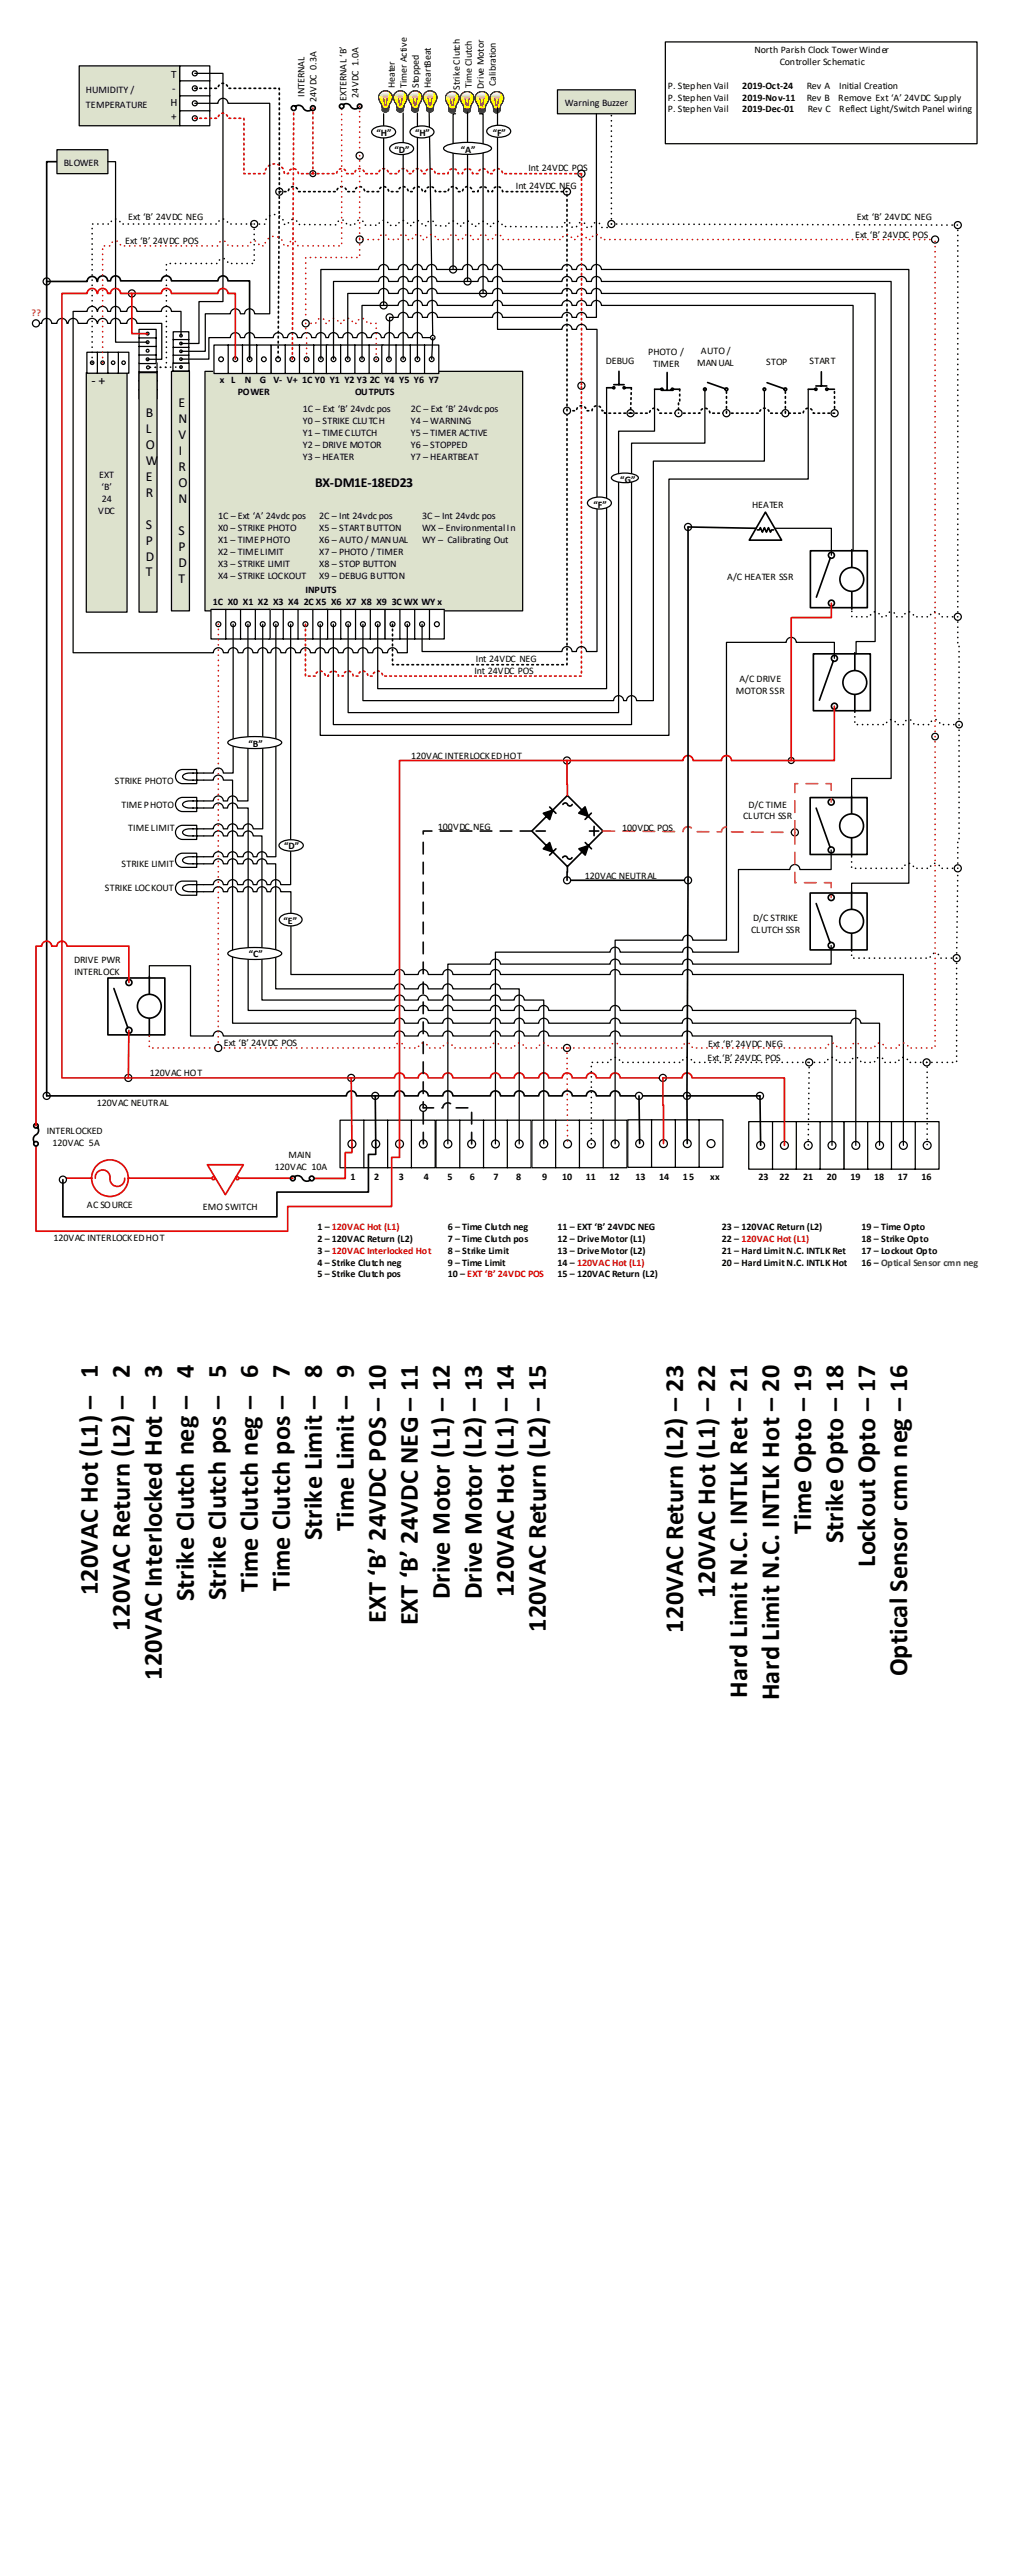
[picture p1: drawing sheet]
<svg xmlns="http://www.w3.org/2000/svg" width="216mm" height="546mm" viewBox="0 0 216 546" stroke-linecap="round" stroke-linejoin="round" font-family="sans-serif">
<defs><g id="words">
<g font-size="5.6">
<text x="68.2" y="326.7" transform="rotate(-90 68.2 326.7)">Strike Limit – 8</text>
<text x="74.9" y="324.7" transform="rotate(-90 74.9 324.7)">Time Limit – 9</text>
<text x="171.8" y="325.3" transform="rotate(-90 171.8 325.3)">Time Opto – 19</text>
<text x="178.6" y="327.3" transform="rotate(-90 178.6 327.3)">Strike Opto – 18</text>
<text x="185.4" y="332.3" transform="rotate(-90 185.4 332.3)">Lockout Opto – 17</text>
<text x="20.7" y="338.3" transform="rotate(-90 20.7 338.3)">120VAC Hot (L1) – 1</text>
<text x="41" y="339.6" transform="rotate(-90 41 339.6)">Strike Clutch neg – 4</text>
<text x="47.8" y="339.3" transform="rotate(-90 47.8 339.3)">Strike Clutch pos – 5</text>
<text x="54.6" y="337.6" transform="rotate(-90 54.6 337.6)">Time Clutch neg – 6</text>
<text x="61.4" y="337.4" transform="rotate(-90 61.4 337.4)">Time Clutch pos – 7</text>
<text x="95.3" y="339.2" transform="rotate(-90 95.3 339.2)">Drive Motor (L1) – 12</text>
<text x="102.1" y="339.2" transform="rotate(-90 102.1 339.2)">Drive Motor (L2) – 13</text>
<text x="108.9" y="338.7" transform="rotate(-90 108.9 338.7)">120VAC Hot (L1) – 14</text>
<text x="151.5" y="338.8" transform="rotate(-90 151.5 338.8)">120VAC Hot (L1) – 22</text>
<text x="27.5" y="345.8" transform="rotate(-90 27.5 345.8)">120VAC Return (L2) – 2</text>
<text x="81.7" y="344.1" transform="rotate(-90 81.7 344.1)">EXT B 24VDC POS – 10</text>
<text x="88.5" y="344.7" transform="rotate(-90 88.5 344.7)">EXT B 24VDC NEG – 11</text>
<text x="115.6" y="346.1" transform="rotate(-90 115.6 346.1)">120VAC Return (L2) – 15</text>
<text x="144.7" y="346.3" transform="rotate(-90 144.7 346.3)">120VAC Return (L2) – 23</text>
<text x="34.3" y="356.3" transform="rotate(-90 34.3 356.3)">120VAC Interlocked Hot – 3</text>
<text x="192.2" y="355.5" transform="rotate(-90 192.2 355.5)">Optical Sensor cmn neg – 16</text>
<text x="158.3" y="360" transform="rotate(-90 158.3 360)">Hard Limit N.C. INTLK Ret – 21</text>
<text x="165.1" y="360.6" transform="rotate(-90 165.1 360.6)">Hard Limit N.C. INTLK Hot – 20</text>
</g>
<g font-size="2.9">
<text x="19.4" y="81.7">- +</text>
<text x="30.9" y="88.4">B</text>
<text x="37.8" y="86.4">E</text>
<text x="37.8" y="89.8">N</text>
<text x="30.9" y="91.8">L</text>
<text x="30.9" y="95.2">O</text>
<text x="37.8" y="93.2">V</text>
<text x="30.9" y="98.5">W</text>
<text x="30.9" y="101.9">E</text>
<text x="37.8" y="100">R</text>
<text x="37.9" y="96.6">I</text>
<text x="30.9" y="105.3">R</text>
<text x="37.8" y="103.4">O</text>
<text x="37.8" y="106.8">N</text>
<text x="66.8" y="103.4">BX-DM1E-18ED23</text>
<text x="30.9" y="112.1">S</text>
<text x="37.8" y="113.5">S</text>
<text x="30.9" y="115.5">P</text>
<text x="30.9" y="118.9">D</text>
<text x="37.8" y="116.9">P</text>
<text x="30.9" y="122.3">T</text>
<text x="37.8" y="120.3">D</text>
<text x="37.8" y="123.7">T</text>
</g>
<g font-size="2.4">
<text x="36.3" y="16.6">T</text>
<text x="36.1" y="22.5">H</text>
<text x="36.5" y="19.5">-</text>
<text x="36.3" y="25.4">+</text>
</g>
<g font-size="2.1">
<text x="159.9" y="11.2">North Parish Clock Tower Winder</text>
<text x="165.2" y="13.7">Controller Schematic</text>
<text x="18.2" y="19.6">HUMIDITY /</text>
<text x="18.2" y="22.8">TEMPERATURE</text>
<text x="64.5" y="20.6" transform="rotate(-90 64.5 20.6)">INTERNAL</text>
<text x="67.1" y="21.6" transform="rotate(-90 67.1 21.6)">24VDC 0.3A</text>
<text x="73.4" y="21.4" transform="rotate(-90 73.4 21.4)">EXTERNAL B</text>
<text x="76" y="20.7" transform="rotate(-90 76 20.7)">24VDC 1.0A</text>
<text x="83.6" y="18.7" transform="rotate(-90 83.6 18.7)">Heater</text>
<text x="86.2" y="18.7" transform="rotate(-90 86.2 18.7)">Timer Active</text>
<text x="88.7" y="18.7" transform="rotate(-90 88.7 18.7)">Stopped</text>
<text x="91.3" y="18.7" transform="rotate(-90 91.3 18.7)">HeartBeat</text>
<text x="97.4" y="19" transform="rotate(-90 97.4 19)">Strike Clutch</text>
<text x="100" y="18.7" transform="rotate(-90 100 18.7)">Time Clutch</text>
<text x="102.5" y="18.9" transform="rotate(-90 102.5 18.9)">Drive Motor</text>
<text x="105.1" y="18.3" transform="rotate(-90 105.1 18.3)">Calibration</text>
<text x="119.7" y="22.5">Warning Buzzer</text>
<text x="141.5" y="18.8">P. Stephen Vail</text>
<text x="141.5" y="21.3">P. Stephen Vail</text>
<text x="141.5" y="23.9">P. Stephen Vail</text>
<text x="157.3" y="18.8">2019-Oct-24</text>
<text x="157.3" y="21.3">2019-Nov-11</text>
<text x="157.3" y="23.9">2019-Dec-01</text>
<text x="171" y="18.8">Rev A</text>
<text x="171" y="21.3">Rev B</text>
<text x="171.2" y="23.9">Rev C</text>
<text x="177.6" y="21.3">Remove Ext A 24VDC Supply</text>
<text x="177.8" y="23.9">Reflect Light/Switch Panel wiring</text>
<text x="177.8" y="18.8">Initial Creation</text>
<text x="80.7" y="28.9">H</text>
<text x="88.8" y="28.9">H</text>
<text x="105.3" y="28.8">F</text>
<text x="13.5" y="35.2">BLOWER</text>
<text x="84.5" y="32.5">D</text>
<text x="98.5" y="32.5">A</text>
<text x="109.3" y="40.1">Int 24VDC NEG</text>
<text x="112" y="36.3">Int 24VDC POS</text>
<text x="27.2" y="46.7">Ext B 24VDC NEG</text>
<text x="181.6" y="46.7">Ext B 24VDC NEG</text>
<text x="26.5" y="51.8">Ext B 24VDC POS</text>
<text x="181.2" y="50.5">Ext B 24VDC POS</text>
<text x="128.3" y="77.2">DEBUG</text>
<text x="137.4" y="75.2">PHOTO /</text>
<text x="138.4" y="77.7">TIMER</text>
<text x="147.7" y="77.6">MANUAL</text>
<text x="148.5" y="75">AUTO /</text>
<text x="162.3" y="77.4">STOP</text>
<text x="171.5" y="77.2">START</text>
<text x="46.6" y="81.3">x L</text>
<text x="50.4" y="83.9">POWER</text>
<text x="51.9" y="81.3">N</text>
<text x="55" y="81.3">G</text>
<text x="57.9" y="81.3">V- V+ 1C Y0 Y1 Y2 Y3 2C Y4 Y5 Y6 Y7</text>
<text x="75.2" y="83.9">OUTPUTS</text>
<text x="64.2" y="87.4">1C – Ext B 24vdc pos</text>
<text x="64.2" y="89.9">Y0 – STRIKE CLUTCH</text>
<text x="87" y="87.4">2C – Ext B 24vdc pos</text>
<text x="87" y="89.9">Y4 – WARNING</text>
<text x="64.2" y="92.5">Y1 – TIME CLUTCH</text>
<text x="64.2" y="95">Y2 – DRIVE MOTOR</text>
<text x="87" y="92.5">Y5 – TIMER ACTIVE</text>
<text x="87" y="95">Y6 – STOPPED</text>
<text x="21" y="101.3">EXT</text>
<text x="64.2" y="97.6">Y3 – HEATER</text>
<text x="87" y="97.6">Y7 – HEARTBEAT</text>
<text x="21.6" y="106.4">24</text>
<text x="22.1" y="103.8">B</text>
<text x="126.7" y="107.7">F</text>
<text x="132.4" y="102.4">G</text>
<text x="159.3" y="107.7">HEATER</text>
<text x="20.8" y="108.9">VDC</text>
<text x="46.2" y="110">1C – Ext A 24vdc pos</text>
<text x="46.2" y="112.5">X0 – STRIKE PHOTO</text>
<text x="67.6" y="110">2C – Int 24vdc pos</text>
<text x="67.6" y="112.5">X5 – START BUTTON</text>
<text x="89.4" y="110">3C – Int 24vdc pos</text>
<text x="89.4" y="112.5">WX – Environmental In</text>
<text x="46.2" y="115.1">X1 – TIME PHOTO</text>
<text x="46.2" y="117.6">X2 – TIME LIMIT</text>
<text x="67.6" y="115.1">X6 – AUTO / MANUAL</text>
<text x="67.6" y="117.6">X7 – PHOTO / TIMER</text>
<text x="89.4" y="115.1">WY – Calibrating Out</text>
<text x="46.2" y="120.1">X3 – STRIKE LIMIT</text>
<text x="46.2" y="122.7">X4 – STRIKE LOCKOUT</text>
<text x="64.8" y="125.8">INPUTS</text>
<text x="67.6" y="120.1">X8 – STOP BUTTON</text>
<text x="67.6" y="122.7">X9 – DEBUG BUTTON</text>
<text x="154.1" y="123">A/C HEATER SSR</text>
<text x="45.1" y="128.3">1C X0 X1 X2 X3 X4 2C X5 X6 X7 X8 X9 3C WX WY x</text>
<text x="100.5" y="143">Int 24VDC POS</text>
<text x="100.8" y="140.5">Int 24VDC NEG</text>
<text x="155.9" y="147.1">MOTOR SSR</text>
<text x="156.7" y="144.6">A/C DRIVE</text>
<text x="53.6" y="158.4">B</text>
<text x="87.1" y="160.9">120VAC INTERLOCKED HOT</text>
<text x="24.3" y="166.2">STRIKE PHOTO</text>
<text x="25.7" y="171.3">TIME PHOTO</text>
<text x="157.4" y="173.8">CLUTCH SSR</text>
<text x="158.6" y="171.3">D/C TIME</text>
<text x="27.2" y="176.3">TIME LIMIT</text>
<text x="92.8" y="176.1">100VDC NEG</text>
<text x="131.8" y="176.2">100VDC POS</text>
<text x="25.8" y="184">STRIKE LIMIT</text>
<text x="61.2" y="180">D</text>
<text x="22.2" y="189">STRIKE LOCKOUT</text>
<text x="123.9" y="186.5">120VAC NEUTRAL</text>
<text x="61" y="195.9">E</text>
<text x="159.1" y="197.8">CLUTCH SSR</text>
<text x="159.6" y="195.3">D/C STRIKE</text>
<text x="53.6" y="203">C</text>
<text x="15.7" y="204.1">DRIVE PWR</text>
<text x="15.8" y="206.7">INTERLOCK</text>
<text x="47.4" y="221.9">Ext B 24VDC POS</text>
<text x="149.9" y="225.1">Ext B 24VDC POS</text>
<text x="150" y="222.1">Ext B 24VDC NEG</text>
<text x="31.7" y="228.3">120VAC HOT</text>
<text x="20.5" y="234.6">120VAC NEUTRAL</text>
<text x="9.9" y="240.5">INTERLOCKED</text>
<text x="11.1" y="243">120VAC 5A</text>
<text x="61.1" y="245.6">MAIN</text>
<text x="58.3" y="248.1">120VAC 10A</text>
<text x="74.2" y="250.2">1</text>
<text x="79.3" y="250.2">2</text>
<text x="84.5" y="250.2">3</text>
<text x="89.8" y="250.2">4</text>
<text x="94.8" y="250.2">5</text>
<text x="99.6" y="250.2">6</text>
<text x="104.6" y="250.2">7</text>
<text x="109.3" y="250.2">8</text>
<text x="114.9" y="250.2">9</text>
<text x="119.1" y="250.2">10</text>
<text x="124.1" y="250.2">11</text>
<text x="129.1" y="250.2">12</text>
<text x="134.7" y="250.2">13</text>
<text x="139.7" y="250.2">14</text>
<text x="144.7" y="250.2">15</text>
<text x="150.5" y="250.2">xx</text>
<text x="160.7" y="250.2">23</text>
<text x="165.2" y="250.2">22</text>
<text x="170.2" y="250.2">21</text>
<text x="175.2" y="250.2">20</text>
<text x="180.2" y="250.2">19</text>
<text x="185.2" y="250.2">18</text>
<text x="190.2" y="250.2">17</text>
<text x="195.3" y="250.2">16</text>
<text x="18.4" y="256.1">AC SOURCE</text>
<text x="43" y="256.6">EMO SWITCH</text>
<text x="11.3" y="263.3">120VAC INTERLOCKED HOT</text>
<text x="67.2" y="260.8">1 – 120VAC Hot (L1)</text>
<text x="67.2" y="263.3">2 – 120VAC Return (L2)</text>
<text x="94.9" y="260.8">6 – Time Clutch neg</text>
<text x="94.9" y="263.3">7 – Time Clutch pos</text>
<text x="118.1" y="260.8">11 – EXT B 24VDC NEG</text>
<text x="118.1" y="263.3">12 – Drive Motor (L1)</text>
<text x="152.9" y="260.8">23 – 120VAC Return (L2)</text>
<text x="152.9" y="263.3">22 – 120VAC Hot (L1)</text>
<text x="182.5" y="260.8">19 – Time Opto</text>
<text x="182.5" y="263.3">18 – Strike Opto</text>
<text x="67.2" y="265.8">3 – 120VAC Interlocked Hot</text>
<text x="67.2" y="268.4">4 – Strike Clutch neg</text>
<text x="94.9" y="265.8">8 – Strike Limit</text>
<text x="94.9" y="268.4">9 – Time Limit</text>
<text x="118.1" y="265.8">13 – Drive Motor (L2)</text>
<text x="118.1" y="268.4">14 – 120VAC Hot (L1)</text>
<text x="152.9" y="265.8">21 – Hard Limit N.C. INTLK Ret</text>
<text x="152.9" y="268.4">20 – Hard Limit N.C. INTLK Hot</text>
<text x="182.5" y="265.8">17 – Lockout Opto</text>
<text x="182.5" y="268.4">16 – Optical Sensor cmn neg</text>
<text x="67.2" y="270.9">5 – Strike Clutch pos</text>
<text x="94.9" y="270.9">10 – EXT B 24VDC POS</text>
<text x="118.1" y="270.9">15 – 120VAC Return (L2)</text>
</g>
<text font-size="2.1" fill="#c05046" x="6.6" y="66.9">??</text>
</g></defs>
<path d="M29.5 77h3.8v7.6h-3.8zM29.5 78.9h3.8M29.5 82.7h3.8M29.5 80.8h3.8" fill="none" stroke="#000" stroke-width=".26"/>
<circle cx="31.4" cy="81.7" r=".32" fill="#fff"/>
<circle cx="31.4" cy="81.7" r=".32" fill="none" stroke="#000" stroke-width=".26"/>
<circle cx="31.4" cy="77.9" r=".32" fill="#fff"/>
<circle cx="31.4" cy="77.9" r=".32" fill="none" stroke="#000" stroke-width=".26"/>
<circle cx="31.4" cy="79.8" r=".32" fill="#fff"/>
<circle cx="31.4" cy="79.8" r=".32" fill="none" stroke="#000" stroke-width=".26"/>
<circle cx="31.4" cy="83.6" r=".32" fill="#fff"/>
<circle cx="31.4" cy="83.6" r=".32" fill="none" stroke="#000" stroke-width=".26"/>
<path d="M36.6 77h3.5v6.8h-3.5z" fill-rule="evenodd" fill="#fff"/>
<path d="M36.6 77h3.5v6.8h-3.5zM36.6 78.7h3.5M36.6 82.1h3.5M36.6 80.4h3.5" fill="none" stroke="#000" stroke-width=".26"/>
<circle cx="38.3" cy="81.3" r=".29" fill="#fff"/>
<circle cx="38.3" cy="81.3" r=".29" fill="none" stroke="#000" stroke-width=".26"/>
<circle cx="38.3" cy="77.8" r=".29" fill="#fff"/>
<circle cx="38.3" cy="77.8" r=".29" fill="none" stroke="#000" stroke-width=".26"/>
<circle cx="38.3" cy="79.6" r=".29" fill="#fff"/>
<circle cx="38.3" cy="79.6" r=".29" fill="none" stroke="#000" stroke-width=".26"/>
<circle cx="38.3" cy="83" r=".29" fill="#fff"/>
<circle cx="38.3" cy="83" r=".29" fill="none" stroke="#000" stroke-width=".26"/>
<circle cx="23.3" cy="249.9" r="3.9" fill="#fff"/>
<g fill="none" stroke="#c00000" stroke-width=".35">
<path d="M12.9 249.9h6.5M20.2 249.9a1.6 1.6 0 0 1 1.8-1.8 1.6 1.6 0 0 1 1.3 2.1 1.56 1.56 0 0 0 1.7 1.4 1.56 1.56 0 0 0 1.4-1.7M27.2 249.9h6.5"/>
<circle cx="23.3" cy="249.9" r="3.9"/>
</g>
<path d="M72 237.6h20.2v10h-20.2z" fill-rule="evenodd" fill="#fff"/>
<path d="M72 237.6h20.2v10h-20.2zM77.1 237.6v10M82.1 237.6v10M87.2 237.6v10" fill="none" stroke="#000" stroke-width=".26"/>
<circle cx="84.6" cy="242.6" r=".84" fill="#fff"/>
<circle cx="84.6" cy="242.6" r=".84" fill="none" stroke="#000" stroke-width=".26"/>
<circle cx="74.6" cy="242.6" r=".84" fill="#fff"/>
<circle cx="74.6" cy="242.6" r=".84" fill="none" stroke="#000" stroke-width=".26"/>
<circle cx="79.6" cy="242.6" r=".84" fill="#fff"/>
<circle cx="79.6" cy="242.6" r=".84" fill="none" stroke="#000" stroke-width=".26"/>
<circle cx="89.7" cy="242.6" r=".84" fill="#fff"/>
<circle cx="89.7" cy="242.6" r=".84" fill="none" stroke="#000" stroke-width=".26"/>
<path d="M92.4 237.6h20.1v10h-20.1z" fill-rule="evenodd" fill="#fff"/>
<path d="M92.4 237.6h20.1v10h-20.1zM97.4 237.6v10M102.5 237.6v10M107.5 237.6v10" fill="none" stroke="#000" stroke-width=".26"/>
<circle cx="105" cy="242.6" r=".84" fill="#fff"/>
<circle cx="105" cy="242.6" r=".84" fill="none" stroke="#000" stroke-width=".26"/>
<circle cx="94.9" cy="242.6" r=".84" fill="#fff"/>
<circle cx="94.9" cy="242.6" r=".84" fill="none" stroke="#000" stroke-width=".26"/>
<circle cx="99.9" cy="242.6" r=".84" fill="#fff"/>
<circle cx="99.9" cy="242.6" r=".84" fill="none" stroke="#000" stroke-width=".26"/>
<circle cx="110" cy="242.6" r=".84" fill="#fff"/>
<circle cx="110" cy="242.6" r=".84" fill="none" stroke="#000" stroke-width=".26"/>
<path d="M112.7 237.6h20.1v10h-20.1z" fill-rule="evenodd" fill="#fff"/>
<path d="M112.7 237.6h20.1v10h-20.1zM117.7 237.6v10M122.8 237.6v10M127.8 237.6v10" fill="none" stroke="#000" stroke-width=".26"/>
<circle cx="125.3" cy="242.6" r=".84" fill="#fff"/>
<circle cx="125.3" cy="242.6" r=".84" fill="none" stroke="#000" stroke-width=".26"/>
<circle cx="115.2" cy="242.6" r=".84" fill="#fff"/>
<circle cx="115.2" cy="242.6" r=".84" fill="none" stroke="#000" stroke-width=".26"/>
<circle cx="120.2" cy="242.6" r=".84" fill="#fff"/>
<circle cx="120.2" cy="242.6" r=".84" fill="none" stroke="#000" stroke-width=".26"/>
<circle cx="130.3" cy="242.6" r=".84" fill="#fff"/>
<circle cx="130.3" cy="242.6" r=".84" fill="none" stroke="#000" stroke-width=".26"/>
<path d="M133 237.5h20.2v10.1h-20.2z" fill-rule="evenodd" fill="#fff"/>
<path d="M133 237.5h20.2v10.1h-20.2zM138 237.5v10.1M143.1 237.5v10.1M148.1 237.5v10.1" fill="none" stroke="#000" stroke-width=".26"/>
<circle cx="145.6" cy="242.5" r=".84" fill="#fff"/>
<circle cx="145.6" cy="242.5" r=".84" fill="none" stroke="#000" stroke-width=".26"/>
<circle cx="135.5" cy="242.5" r=".84" fill="#fff"/>
<circle cx="135.5" cy="242.5" r=".84" fill="none" stroke="#000" stroke-width=".26"/>
<circle cx="140.6" cy="242.5" r=".84" fill="#fff"/>
<circle cx="140.6" cy="242.5" r=".84" fill="none" stroke="#000" stroke-width=".26"/>
<circle cx="150.6" cy="242.5" r=".84" fill="#fff"/>
<circle cx="150.6" cy="242.5" r=".84" fill="none" stroke="#000" stroke-width=".26"/>
<path d="M178.8 237.9h20.2v10.1h-20.2z" fill-rule="evenodd" fill="#fff"/>
<path d="M178.8 237.9h20.2v10.1h-20.2zM183.8 237.9v10.1M188.9 237.9v10.1M193.9 237.9v10.1" fill="none" stroke="#000" stroke-width=".26"/>
<circle cx="191.4" cy="242.9" r=".84" fill="#fff"/>
<circle cx="191.4" cy="242.9" r=".84" fill="none" stroke="#000" stroke-width=".26"/>
<circle cx="181.3" cy="242.9" r=".84" fill="#fff"/>
<circle cx="181.3" cy="242.9" r=".84" fill="none" stroke="#000" stroke-width=".26"/>
<circle cx="186.4" cy="242.9" r=".84" fill="#fff"/>
<circle cx="186.4" cy="242.9" r=".84" fill="none" stroke="#000" stroke-width=".26"/>
<circle cx="196.4" cy="242.9" r=".84" fill="#fff"/>
<circle cx="196.4" cy="242.9" r=".84" fill="none" stroke="#000" stroke-width=".26"/>
<path d="M158.6 237.9h20.2v10.1h-20.2z" fill-rule="evenodd" fill="#fff"/>
<path d="M158.6 237.9h20.2v10.1h-20.2zM163.7 237.9v10.1M168.7 237.9v10.1M173.8 237.9v10.1" fill="none" stroke="#000" stroke-width=".26"/>
<circle cx="171.2" cy="242.9" r=".84" fill="#fff"/>
<circle cx="171.2" cy="242.9" r=".84" fill="none" stroke="#000" stroke-width=".26"/>
<circle cx="161.2" cy="242.9" r=".84" fill="#fff"/>
<circle cx="161.2" cy="242.9" r=".84" fill="none" stroke="#000" stroke-width=".26"/>
<circle cx="166.2" cy="242.9" r=".84" fill="#fff"/>
<circle cx="166.2" cy="242.9" r=".84" fill="none" stroke="#000" stroke-width=".26"/>
<circle cx="176.3" cy="242.9" r=".84" fill="#fff"/>
<circle cx="176.3" cy="242.9" r=".84" fill="none" stroke="#000" stroke-width=".26"/>
<path d="M43.9 247h7.7l-3.9 6.4z" fill="#fff"/>
<path d="M43.9 247h7.7l-3.9 6.4z" fill="none" stroke="#c00000" stroke-width=".35"/>
<path d="M50 249.9a.32 .32 0 0 1 .6 0 .32 .32 0 0 1-.6 0zM44.9 249.9a.32 .32 0 0 1 .6 0 .32 .32 0 0 1-.6 0z" fill-rule="evenodd" fill="#fff"/>
<g fill="none" stroke="#c00000" stroke-width=".35">
<path d="M33.8 249.9h11.1M50.6 249.9h11.1"/>
<circle cx="45.2" cy="249.9" r=".32"/>
<circle cx="50.3" cy="249.9" r=".32"/>
</g>
<path d="M171.7 116.8h12.1v12.1h-12.1z" fill-rule="evenodd" fill="#fff"/>
<path d="M171.7 116.8h12.1v12.1h-12.1z" fill="none" stroke="#000" stroke-width=".35"/>
<path d="M175.5 127.9a.65 .65 0 0 1 1.3 0 .65 .65 0 0 1-1.3 0zM175.5 117.8a.65 .65 0 0 1 1.3 0 .65 .65 0 0 1-1.3 0z" fill-rule="evenodd" fill="#fff"/>
<g fill="none" stroke="#000" stroke-width=".35">
<path d="M175.9 118.4l-2.9 8.2M180.5 116.6v3.8M180.5 125.4v3.8"/>
<circle cx="176.2" cy="117.8" r=".64"/>
<circle cx="176.2" cy="127.9" r=".63"/>
</g>
<circle cx="180.5" cy="122.9" r="2.52" fill="#fff"/>
<circle cx="180.5" cy="122.9" r="2.52" fill="none" stroke="#000" stroke-width=".35"/>
<path d="M172.3 138.7h12.1v12h-12.1z" fill-rule="evenodd" fill="#fff"/>
<path d="M172.3 138.7h12.1v12h-12.1z" fill="none" stroke="#000" stroke-width=".35"/>
<path d="M176.2 149.8a.63 .63 0 0 1 1.2 0 .63 .63 0 0 1-1.2 0zM176.2 139.6a.63 .63 0 0 1 1.2 0 .63 .63 0 0 1-1.2 0z" fill-rule="evenodd" fill="#fff"/>
<g fill="none" stroke="#000" stroke-width=".35">
<path d="M181.1 138.4v3.8M176.5 140.2l-2.9 8.3M181.1 147.3v3.7"/>
<circle cx="176.8" cy="139.6" r=".63"/>
<circle cx="176.8" cy="149.8" r=".63"/>
</g>
<circle cx="181.1" cy="144.7" r="2.52" fill="#fff"/>
<circle cx="181.1" cy="144.7" r="2.52" fill="none" stroke="#000" stroke-width=".35"/>
<path d="M171.7 169.1h12v12.1h-12z" fill-rule="evenodd" fill="#fff"/>
<path d="M171.7 169.1h12v12.1h-12z" fill="none" stroke="#000" stroke-width=".35"/>
<path d="M175.5 170.1a.63 .63 0 0 0 1.2 0 .63 .63 0 0 0-1.2 0zM175.5 180.3a.64 .64 0 0 0 1.2 0 .64 .64 0 0 0-1.2 0z" fill-rule="evenodd" fill="#fff"/>
<g fill="none" stroke="#000" stroke-width=".35">
<path d="M172.9 171.4l3 8.3M180.4 168.8v3.8M180.4 177.7v3.8"/>
<circle cx="176.1" cy="170.1" r=".63"/>
<circle cx="176.1" cy="180.3" r=".64"/>
</g>
<circle cx="180.4" cy="175.1" r="2.52" fill="#fff"/>
<circle cx="180.4" cy="175.1" r="2.52" fill="none" stroke="#000" stroke-width=".35"/>
<path d="M171.7 189.4h12v12.1h-12z" fill-rule="evenodd" fill="#fff"/>
<path d="M171.7 189.4h12v12.1h-12z" fill="none" stroke="#000" stroke-width=".35"/>
<path d="M175.5 190.3a.64 .64 0 0 0 1.2 0 .64 .64 0 0 0-1.2 0zM175.5 200.5a.63 .63 0 0 0 1.2 0 .63 .63 0 0 0-1.2 0z" fill-rule="evenodd" fill="#fff"/>
<g fill="none" stroke="#000" stroke-width=".35">
<path d="M172.9 191.6l3 8.3M180.4 189.1v3.8M180.4 197.9v3.8"/>
<circle cx="176.1" cy="190.3" r=".64"/>
<circle cx="176.1" cy="200.5" r=".63"/>
</g>
<circle cx="180.4" cy="195.4" r="2.52" fill="#fff"/>
<circle cx="180.4" cy="195.4" r="2.52" fill="none" stroke="#000" stroke-width=".35"/>
<path d="M176.8 139.6v-3.4h-8.1a1.06 1.06 0 0 0-1.1-1 1.06 1.06 0 0 0-1 1h-12.7v63.2h-7.1a1.06 1.06 0 0 0-1.1-1.1 1.06 1.06 0 0 0-1 1.1h-14.4v43.2M176.1 180.3v4.1h-6.6a1.06 1.06 0 0 0-1.1-1.1 1.06 1.06 0 0 0-1 1.1h-10.9v17.5h-9.7a1.06 1.06 0 0 0-1.1-1 1.06 1.06 0 0 0-1.1 1h-13.2a1.06 1.06 0 0 0-1.1-1 1.06 1.06 0 0 0-1 1h-24.3v40.7M176.1 200.5v4h-29.4a1.06 1.06 0 0 0-1-1.1 1.06 1.06 0 0 0-1.1 1.1h-13.2a1.06 1.06 0 0 0-1.1-1.1 1.06 1.06 0 0 0-1 1.1h-23.3a1.06 1.06 0 0 0-1-1.1 1.06 1.06 0 0 0-1.1 1.1h-9v38.1" fill="none" stroke="#000" stroke-width=".26"/>
<path d="M203.2 153.7h-4a1.06 1.06 0 0 0-1.1-1.1 1.06 1.06 0 0 0-1 1.1h-3.5a1.06 1.06 0 0 0-1-1.1 1.06 1.06 0 0 0-1.1 1.1h-1.6a1.06 1.06 0 0 0-1.1-1.1 1.06 1.06 0 0 0-1.1 1.1h-6.6v-2.7M202.9 184.1h-3.7a1.06 1.06 0 0 0-1.1-1 1.06 1.06 0 0 0-1 1h-3.5a1.06 1.06 0 0 0-1-1 1.06 1.06 0 0 0-1.1 1h-11.1v-2.6" fill="none" stroke="#000" stroke-width=".35" stroke-dasharray="0 1.1"/>
<path d="M22.9 207.4h12v12.1h-12z" fill-rule="evenodd" fill="#fff"/>
<path d="M22.9 207.4h12v12.1h-12z" fill="none" stroke="#000" stroke-width=".35"/>
<path d="M26.7 208.4a.65 .65 0 0 0 1.3 0 .65 .65 0 0 0-1.3 0zM26.7 218.5a.65 .65 0 0 0 1.3 0 .65 .65 0 0 0-1.3 0z" fill-rule="evenodd" fill="#fff"/>
<g fill="none" stroke="#000" stroke-width=".35">
<path d="M24.1 209.6l3 8.3M31.6 207.1v3.8M31.6 215.9v3.8"/>
<circle cx="27.3" cy="218.5" r=".63"/>
<circle cx="27.3" cy="208.4" r=".63"/>
</g>
<circle cx="31.6" cy="213.4" r="2.52" fill="#fff"/>
<g fill="none" stroke="#000" stroke-width=".35">
<path d="M120.1 186.7h25.7"/>
<circle cx="31.6" cy="213.4" r="2.52"/>
</g>
<path d="M43.4 78.8h67.3v50.8h-67.3z" fill-rule="evenodd" fill="#dde2cd"/>
<path d="M43.4 78.8h67.3v50.8h-67.3z" fill="none" stroke="#000" stroke-width=".26"/>
<path d="M36.3 78.8h3.8v50.8h-3.8z" fill-rule="evenodd" fill="#dde2cd"/>
<path d="M36.3 78.8h3.8v50.8h-3.8z" fill="none" stroke="#000" stroke-width=".26"/>
<path d="M29.5 79h3.8v50.8h-3.8z" fill-rule="evenodd" fill="#dde2cd"/>
<path d="M29.5 79h3.8v50.8h-3.8z" fill="none" stroke="#000" stroke-width=".26"/>
<path d="M18.3 79h8.6v50.8h-8.6z" fill-rule="evenodd" fill="#dde2cd"/>
<path d="M18.3 79h8.6v50.8h-8.6z" fill="none" stroke="#000" stroke-width=".26"/>
<path d="M16.8 14h21.3v12.7h-21.3z" fill-rule="evenodd" fill="#dde2cd"/>
<path d="M16.8 14h21.3v12.7h-21.3zM31.6 207.1v-2.3h8.8v14.9h4.8a1.06 1.06 0 0 1 1-1 1.06 1.06 0 0 1 1.1 1h36.3a1.06 1.06 0 0 1 1-1 1.06 1.06 0 0 1 1.1 1h2.9a1.06 1.06 0 0 1 1.1-1 1.06 1.06 0 0 1 1 1h3.1a1.06 1.06 0 0 1 1.1-1 1.06 1.06 0 0 1 1 1h8a1.06 1.06 0 0 1 1.1-1 1.06 1.06 0 0 1 1 1h3a1.06 1.06 0 0 1 1-1 1.06 1.06 0 0 1 1.1 1h3a1.06 1.06 0 0 1 1.1-1 1.06 1.06 0 0 1 1.1 1h13a1.06 1.06 0 0 1 1-1 1.06 1.06 0 0 1 1.1 1h13.2a1.06 1.06 0 0 1 1-1 1.06 1.06 0 0 1 1.1 1h29.6v23.2" fill="none" stroke="#000" stroke-width=".26"/>
<path d="M115.1 172.5l2-.7-.6 2zM122.6 172.4l2 .7-.6-2zM116.4 178.7l-1.3 1.3 2 .7zM122.7 180l2-.7-.7 2z" fill-rule="evenodd" fill="#000"/>
<g fill="none" stroke="#000" stroke-width=".35">
<path d="M113.6 176.2h1.9M115.1 172.5l2-.7-.6 2zM115.8 173.1l-3.1 3.1 3.1 3.1M116.4 178.7l.7 2-2-.7zM116.5 171.2l1.3 1.3M117.2 171.7l3-3 3 3M119.3 170.6a.6 .6 0 0 1 .6-.3 .6 .6 0 0 1 .5 .5l.5 .1 .3-.3M122.6 172.4l1.4-1.3 .6 2zM124 178.7l1.3 1.3M124.7 173.1l3.1 3.1-3.1 3.1M124.9 176.2h2M125.3 172.4l-1.3 1.4"/>
<path d="M125.9 175.3v1.9M117.1 180.7l3.1 3.1 3.1-3.1M117.8 180l-1.4 1.3M119.2 181.9a.6 .6 0 0 1 .7-.3 .6 .6 0 0 1 .4 .5l.5 .1 .4-.3M122.7 180l2-.7-.7 2zM135.4 232.4h10.1"/>
</g>
<path d="M7.6 242.6v18.5h53.4v-5.2h22v-10.4h1.6v-2.9" fill="none" stroke="#f00" stroke-width=".35"/>
<path d="M127.8 176.2l16.9 .2a1.06 1.06 0 0 1 1.1-1.1 1.06 1.06 0 0 1 1 1.1h6.1a1.06 1.06 0 0 1 1-1 1.06 1.06 0 0 1 1.1 1l13.4 .1" fill="none" stroke="#ea700d" stroke-width=".35" stroke-dasharray="2.5 1.8"/>
<circle cx="74.4" cy="228.6" r=".75" fill="#fff"/>
<circle cx="74.4" cy="228.6" r=".75" fill="none" stroke="#000" stroke-width=".26"/>
<circle cx="120.1" cy="222.2" r=".75" fill="#fff"/>
<circle cx="120.1" cy="222.2" r=".75" fill="none" stroke="#000" stroke-width=".26"/>
<path d="M74.4 228.6h9.2a1.06 1.06 0 0 1 1-1.1 1.06 1.06 0 0 1 1.1 1.1h2.9a1.06 1.06 0 0 1 1.1-1.1 1.06 1.06 0 0 1 1 1.1h3.1a1.06 1.06 0 0 1 1.1-1.1 1.06 1.06 0 0 1 1 1.1h8a1.06 1.06 0 0 1 1.1-1.1 1.06 1.06 0 0 1 1 1.1h3a1.06 1.06 0 0 1 1-1.1 1.06 1.06 0 0 1 1.1 1.1h3a1.06 1.06 0 0 1 1.1-1.1 1.06 1.06 0 0 1 1.1 1.1h2.8a1.06 1.06 0 0 1 1.1-1.1 1.06 1.06 0 0 1 1 1.1h3a1.06 1.06 0 0 1 1.1-1.1 1.06 1.06 0 0 1 1 1.1h3a1.06 1.06 0 0 1 1-1.1 1.06 1.06 0 0 1 1.1 1.1h9.1" fill="none" stroke="#c00000" stroke-width=".35"/>
<circle cx="202.9" cy="184.1" r=".75" fill="#fff"/>
<circle cx="202.9" cy="184.1" r=".75" fill="none" stroke="#000" stroke-width=".26"/>
<circle cx="168.4" cy="176.5" r=".75" fill="#fff"/>
<circle cx="168.4" cy="176.5" r=".75" fill="none" stroke="#000" stroke-width=".26"/>
<path d="M168.4 176.5v-10.3h7.7v3.9" fill="none" stroke="#ea700d" stroke-width=".35" stroke-dasharray="2.5 1.8"/>
<path d="M74.6 242.6v1.8h-1.4v5.5h-7.2" fill="none" stroke="#c00000" stroke-width=".35"/>
<circle cx="13.3" cy="250.2" r=".75" fill="#fff"/>
<circle cx="13.3" cy="250.2" r=".75" fill="none" stroke="#000" stroke-width=".26"/>
<path d="M79.6 242.6v2.2h-1.5v8h-19.4v5.3h-45.4v-7.9" fill="none" stroke="#000" stroke-width=".35"/>
<circle cx="9.9" cy="232.4" r=".75" fill="#fff"/>
<circle cx="9.9" cy="232.4" r=".75" fill="none" stroke="#000" stroke-width=".26"/>
<circle cx="79.5" cy="232.4" r=".75" fill="#fff"/>
<circle cx="79.5" cy="232.4" r=".75" fill="none" stroke="#000" stroke-width=".26"/>
<path d="M9.9 232.4h63.5a1.06 1.06 0 0 1 1.1-1 1.06 1.06 0 0 1 1 1h4M79.5 232.4h4.1a1.06 1.06 0 0 1 1-1 1.06 1.06 0 0 1 1.1 1h2.9a1.06 1.06 0 0 1 1.1-1 1.06 1.06 0 0 1 1 1h3.1a1.06 1.06 0 0 1 1.1-1 1.06 1.06 0 0 1 1 1h8a1.06 1.06 0 0 1 1.1-1 1.06 1.06 0 0 1 1 1h3a1.06 1.06 0 0 1 1-1 1.06 1.06 0 0 1 1.1 1h3a1.06 1.06 0 0 1 1.1-1 1.06 1.06 0 0 1 1.1 1h2.8a1.06 1.06 0 0 1 1.1-1 1.06 1.06 0 0 1 1 1h3a1.06 1.06 0 0 1 1.1-1 1.06 1.06 0 0 1 1 1h3a1.06 1.06 0 0 1 1-1 1.06 1.06 0 0 1 1.1 1h4M79.5 232.4l.1 10.2" fill="none" stroke="#000" stroke-width=".35"/>
<path d="M118.1 19h16.5v5.1h-16.5z" fill-rule="evenodd" fill="#dde2cd"/>
<path d="M118.1 19h16.5v5.1h-16.5z" fill="none" stroke="#000" stroke-width=".26"/>
<circle cx="120.1" cy="161.3" r=".75" fill="#fff"/>
<circle cx="120.1" cy="161.3" r=".75" fill="none" stroke="#000" stroke-width=".26"/>
<circle cx="123.2" cy="81.8" r=".75" fill="#fff"/>
<circle cx="123.2" cy="81.8" r=".75" fill="none" stroke="#000" stroke-width=".26"/>
<circle cx="120.2" cy="186.7" r=".75" fill="#fff"/>
<circle cx="120.2" cy="186.7" r=".75" fill="none" stroke="#000" stroke-width=".26"/>
<circle cx="66.3" cy="36.8" r=".63" fill="#fff"/>
<circle cx="66.3" cy="36.8" r=".63" fill="none" stroke="#000" stroke-width=".26"/>
<circle cx="145.8" cy="111.8" r=".75" fill="#fff"/>
<circle cx="145.8" cy="111.8" r=".75" fill="none" stroke="#000" stroke-width=".26"/>
<circle cx="89.7" cy="234.9" r=".75" fill="#fff"/>
<circle cx="89.7" cy="234.9" r=".75" fill="none" stroke="#000" stroke-width=".26"/>
<path d="M112.7 176.2h-23v58.7M89.7 242.6v-7.7M99.9 242.6v-7.7h-4a1.06 1.06 0 0 0-1-1 1.06 1.06 0 0 0-1.1 1h-4.1" fill="none" stroke="#0c0c0c" stroke-width=".35" stroke-dasharray="2.5 1.8"/>
<circle cx="167.6" cy="161.3" r=".63" fill="#fff"/>
<circle cx="167.6" cy="161.3" r=".63" fill="none" stroke="#000" stroke-width=".26"/>
<path d="M202.9 130.8v5.5h.3v17.4" fill="none" stroke="#000" stroke-width=".35" stroke-dasharray="0 1.1"/>
<path d="M57.4 73.2h12.1v6h-12.1z" fill-rule="evenodd" fill="#fff"/>
<path d="M57.4 73.2h12.1v6h-12.1zM60.4 73.2v6M63.5 73.2v6M66.5 73.2v6" fill="none" stroke="#000" stroke-width=".26"/>
<circle cx="65" cy="76.2" r=".5" fill="#fff"/>
<circle cx="65" cy="76.2" r=".5" fill="none" stroke="#000" stroke-width=".26"/>
<circle cx="58.9" cy="76.2" r=".5" fill="#fff"/>
<circle cx="58.9" cy="76.2" r=".5" fill="none" stroke="#000" stroke-width=".26"/>
<circle cx="61.9" cy="76.2" r=".5" fill="#fff"/>
<circle cx="61.9" cy="76.2" r=".5" fill="none" stroke="#000" stroke-width=".26"/>
<circle cx="68" cy="76.2" r=".5" fill="#fff"/>
<circle cx="68" cy="76.2" r=".5" fill="none" stroke="#000" stroke-width=".26"/>
<path d="M69.2 73.2h12v6h-12z" fill-rule="evenodd" fill="#fff"/>
<path d="M69.2 73.2h12v6h-12zM72.2 73.2v6M75.2 73.2v6M78.2 73.2v6" fill="none" stroke="#000" stroke-width=".26"/>
<circle cx="76.7" cy="76.2" r=".5" fill="#fff"/>
<circle cx="76.7" cy="76.2" r=".5" fill="none" stroke="#000" stroke-width=".26"/>
<circle cx="70.7" cy="76.2" r=".5" fill="#fff"/>
<circle cx="70.7" cy="76.2" r=".5" fill="none" stroke="#000" stroke-width=".26"/>
<circle cx="73.7" cy="76.2" r=".5" fill="#fff"/>
<circle cx="73.7" cy="76.2" r=".5" fill="none" stroke="#000" stroke-width=".26"/>
<circle cx="79.7" cy="76.2" r=".5" fill="#fff"/>
<circle cx="79.7" cy="76.2" r=".5" fill="none" stroke="#000" stroke-width=".26"/>
<path d="M80.9 73.2h12.1v6h-12.1z" fill-rule="evenodd" fill="#fff"/>
<path d="M80.9 73.2h12.1v6h-12.1zM83.9 73.2v6M86.9 73.2v6M90 73.2v6" fill="none" stroke="#000" stroke-width=".26"/>
<circle cx="88.4" cy="76.2" r=".5" fill="#fff"/>
<circle cx="88.4" cy="76.2" r=".5" fill="none" stroke="#000" stroke-width=".26"/>
<circle cx="82.4" cy="76.2" r=".5" fill="#fff"/>
<circle cx="82.4" cy="76.2" r=".5" fill="none" stroke="#000" stroke-width=".26"/>
<circle cx="85.4" cy="76.2" r=".5" fill="#fff"/>
<circle cx="85.4" cy="76.2" r=".5" fill="none" stroke="#000" stroke-width=".26"/>
<circle cx="91.5" cy="76.2" r=".5" fill="#fff"/>
<circle cx="91.5" cy="76.2" r=".5" fill="none" stroke="#000" stroke-width=".26"/>
<path d="M45.3 73.2h12.1v6h-12.1z" fill-rule="evenodd" fill="#fff"/>
<path d="M45.3 73.2h12.1v6h-12.1zM48.4 73.2v6M51.4 73.2v6M54.4 73.2v6" fill="none" stroke="#000" stroke-width=".26"/>
<circle cx="52.9" cy="76.2" r=".5" fill="#fff"/>
<circle cx="52.9" cy="76.2" r=".5" fill="none" stroke="#000" stroke-width=".26"/>
<circle cx="46.8" cy="76.2" r=".5" fill="#fff"/>
<circle cx="46.8" cy="76.2" r=".5" fill="none" stroke="#000" stroke-width=".26"/>
<circle cx="49.9" cy="76.2" r=".5" fill="#fff"/>
<circle cx="49.9" cy="76.2" r=".5" fill="none" stroke="#000" stroke-width=".26"/>
<circle cx="55.9" cy="76.2" r=".5" fill="#fff"/>
<circle cx="55.9" cy="76.2" r=".5" fill="none" stroke="#000" stroke-width=".26"/>
<path d="M69.1 129.2h12.5v6.3h-12.5z" fill-rule="evenodd" fill="#fff"/>
<path d="M69.1 129.2h12.5v6.3h-12.5zM72.2 129.2v6.3M75.3 129.2v6.3M78.5 129.2v6.3" fill="none" stroke="#000" stroke-width=".26"/>
<circle cx="76.9" cy="132.4" r=".52" fill="#fff"/>
<circle cx="76.9" cy="132.4" r=".52" fill="none" stroke="#000" stroke-width=".26"/>
<circle cx="70.6" cy="132.4" r=".52" fill="#fff"/>
<circle cx="70.6" cy="132.4" r=".52" fill="none" stroke="#000" stroke-width=".26"/>
<circle cx="73.8" cy="132.4" r=".52" fill="#fff"/>
<circle cx="73.8" cy="132.4" r=".52" fill="none" stroke="#000" stroke-width=".26"/>
<circle cx="80" cy="132.4" r=".52" fill="#fff"/>
<circle cx="80" cy="132.4" r=".52" fill="none" stroke="#000" stroke-width=".26"/>
<path d="M81.6 129.2h12.5v6.3h-12.5z" fill-rule="evenodd" fill="#fff"/>
<path d="M81.6 129.2h12.5v6.3h-12.5zM84.7 129.2v6.3M87.9 129.2v6.3M91 129.2v6.3" fill="none" stroke="#000" stroke-width=".26"/>
<circle cx="89.4" cy="132.4" r=".52" fill="#fff"/>
<circle cx="89.4" cy="132.4" r=".52" fill="none" stroke="#000" stroke-width=".26"/>
<circle cx="83.2" cy="132.4" r=".52" fill="#fff"/>
<circle cx="83.2" cy="132.4" r=".52" fill="none" stroke="#000" stroke-width=".26"/>
<circle cx="86.3" cy="132.4" r=".52" fill="#fff"/>
<circle cx="86.3" cy="132.4" r=".52" fill="none" stroke="#000" stroke-width=".26"/>
<circle cx="92.6" cy="132.4" r=".52" fill="#fff"/>
<circle cx="92.6" cy="132.4" r=".52" fill="none" stroke="#000" stroke-width=".26"/>
<path d="M56.9 129.2h12.5v6.3h-12.5z" fill-rule="evenodd" fill="#fff"/>
<path d="M56.9 129.2h12.5v6.3h-12.5zM60 129.2v6.3M63.1 129.2v6.3M66.3 129.2v6.3" fill="none" stroke="#000" stroke-width=".26"/>
<circle cx="64.7" cy="132.4" r=".52" fill="#fff"/>
<circle cx="64.7" cy="132.4" r=".52" fill="none" stroke="#000" stroke-width=".26"/>
<circle cx="58.4" cy="132.4" r=".52" fill="#fff"/>
<circle cx="58.4" cy="132.4" r=".52" fill="none" stroke="#000" stroke-width=".26"/>
<circle cx="61.6" cy="132.4" r=".52" fill="#fff"/>
<circle cx="61.6" cy="132.4" r=".52" fill="none" stroke="#000" stroke-width=".26"/>
<circle cx="67.8" cy="132.4" r=".52" fill="#fff"/>
<circle cx="67.8" cy="132.4" r=".52" fill="none" stroke="#000" stroke-width=".26"/>
<path d="M44.7 129.2h12.5v6.3h-12.5z" fill-rule="evenodd" fill="#fff"/>
<path d="M44.7 129.2h12.5v6.3h-12.5zM47.8 129.2v6.3M51 129.2v6.3M54.1 129.2v6.3" fill="none" stroke="#000" stroke-width=".26"/>
<circle cx="52.5" cy="132.4" r=".52" fill="#fff"/>
<circle cx="52.5" cy="132.4" r=".52" fill="none" stroke="#000" stroke-width=".26"/>
<circle cx="46.3" cy="132.4" r=".52" fill="#fff"/>
<circle cx="46.3" cy="132.4" r=".52" fill="none" stroke="#000" stroke-width=".26"/>
<circle cx="49.4" cy="132.4" r=".52" fill="#fff"/>
<circle cx="49.4" cy="132.4" r=".52" fill="none" stroke="#000" stroke-width=".26"/>
<circle cx="55.7" cy="132.4" r=".52" fill="#fff"/>
<circle cx="55.7" cy="132.4" r=".52" fill="none" stroke="#000" stroke-width=".26"/>
<path d="M38.1 14h6.3v12.7h-6.3z" fill-rule="evenodd" fill="#fff"/>
<path d="M38.1 14h6.3v12.7h-6.3zM38.1 17.1h6.3M38.1 23.5h6.3M38.1 20.3h6.3" fill="none" stroke="#000" stroke-width=".26"/>
<circle cx="41.3" cy="21.9" r=".53" fill="#fff"/>
<circle cx="41.3" cy="21.9" r=".53" fill="none" stroke="#000" stroke-width=".26"/>
<circle cx="41.3" cy="15.6" r=".53" fill="#fff"/>
<circle cx="41.3" cy="15.6" r=".53" fill="none" stroke="#000" stroke-width=".26"/>
<circle cx="41.3" cy="18.7" r=".53" fill="#fff"/>
<circle cx="41.3" cy="18.7" r=".53" fill="none" stroke="#000" stroke-width=".26"/>
<circle cx="41.3" cy="25.1" r=".53" fill="#fff"/>
<circle cx="41.3" cy="25.1" r=".53" fill="none" stroke="#000" stroke-width=".26"/>
<path d="M18.4 74.7h8.9v4.4h-8.9z" fill-rule="evenodd" fill="#fff"/>
<path d="M18.4 74.7h8.9v4.4h-8.9zM20.6 74.7v4.4M22.9 74.7v4.4M25.1 74.7v4.4" fill="none" stroke="#000" stroke-width=".26"/>
<circle cx="24" cy="76.9" r=".37" fill="#fff"/>
<circle cx="24" cy="76.9" r=".37" fill="none" stroke="#000" stroke-width=".26"/>
<circle cx="19.5" cy="76.9" r=".37" fill="#fff"/>
<circle cx="19.5" cy="76.9" r=".37" fill="none" stroke="#000" stroke-width=".26"/>
<circle cx="21.7" cy="76.9" r=".37" fill="#fff"/>
<circle cx="21.7" cy="76.9" r=".37" fill="none" stroke="#000" stroke-width=".26"/>
<circle cx="26.2" cy="76.9" r=".37" fill="#fff"/>
<circle cx="26.2" cy="76.9" r=".37" fill="none" stroke="#000" stroke-width=".26"/>
<path d="M29.5 69.8h3.6v7.3h-3.6z" fill-rule="evenodd" fill="#fff"/>
<path d="M29.5 69.8h3.6v7.3h-3.6zM29.5 75.3h3.6M29.5 73.5h3.6M29.5 71.7h3.6" fill="none" stroke="#000" stroke-width=".26"/>
<circle cx="31.3" cy="74.4" r=".3" fill="#fff"/>
<circle cx="31.3" cy="74.4" r=".3" fill="none" stroke="#000" stroke-width=".26"/>
<circle cx="31.3" cy="70.8" r=".3" fill="#fff"/>
<circle cx="31.3" cy="70.8" r=".3" fill="none" stroke="#000" stroke-width=".26"/>
<circle cx="31.3" cy="72.6" r=".3" fill="#fff"/>
<circle cx="31.3" cy="72.6" r=".3" fill="none" stroke="#000" stroke-width=".26"/>
<circle cx="31.3" cy="76.2" r=".3" fill="#fff"/>
<circle cx="31.3" cy="76.2" r=".3" fill="none" stroke="#000" stroke-width=".26"/>
<path d="M36.7 70.4h3.3v6.6h-3.3z" fill-rule="evenodd" fill="#fff"/>
<path d="M36.7 70.4h3.3v6.6h-3.3zM36.7 75.3h3.3M36.7 73.7h3.3M36.7 72h3.3" fill="none" stroke="#000" stroke-width=".26"/>
<circle cx="38.3" cy="74.5" r=".28" fill="#fff"/>
<circle cx="38.3" cy="74.5" r=".28" fill="none" stroke="#000" stroke-width=".26"/>
<circle cx="38.3" cy="71.2" r=".28" fill="#fff"/>
<circle cx="38.3" cy="71.2" r=".28" fill="none" stroke="#000" stroke-width=".26"/>
<circle cx="38.3" cy="72.8" r=".28" fill="#fff"/>
<circle cx="38.3" cy="72.8" r=".28" fill="none" stroke="#000" stroke-width=".26"/>
<circle cx="38.3" cy="76.2" r=".28" fill="#fff"/>
<circle cx="38.3" cy="76.2" r=".28" fill="none" stroke="#000" stroke-width=".26"/>
<path d="M176.1 127.9v3.1h-8.5v30.3h9.2v-11.5" fill="none" stroke="#f00" stroke-width=".35"/>
<circle cx="202.9" cy="130.8" r=".75" fill="#fff"/>
<circle cx="202.9" cy="130.8" r=".75" fill="none" stroke="#000" stroke-width=".26"/>
<path d="M202.9 130.8h-3.7a1.06 1.06 0 0 0-1.1-1 1.06 1.06 0 0 0-1 1h-3.5a1.06 1.06 0 0 0-1-1 1.06 1.06 0 0 0-1.1 1h-1.6a1.06 1.06 0 0 0-1.1-1 1.06 1.06 0 0 0-1.1 1h-1.2a1.06 1.06 0 0 0-1.1-1 1.06 1.06 0 0 0-1 1h-3.9v-1.6" fill="none" stroke="#000" stroke-width=".35" stroke-dasharray="0 1.1"/>
<path d="M120.1 161.3h24.6a1.06 1.06 0 0 1 1.1-1.1 1.06 1.06 0 0 1 1 1.1h6.1a1.06 1.06 0 0 1 1-1.1 1.06 1.06 0 0 1 1.1 1.1h12.6" fill="none" stroke="#f00" stroke-width=".35"/>
<circle cx="135.4" cy="232.4" r=".75" fill="#fff"/>
<circle cx="135.4" cy="232.4" r=".75" fill="none" stroke="#000" stroke-width=".26"/>
<path d="M135.4 232.4l.1 10.1" fill="none" stroke="#000" stroke-width=".35"/>
<path d="M162.2 108.6l3.4 6h-6.9z" fill="#fff"/>
<path d="M160.5 112.4h.4l.2-.5 .4 1 .5-1 .4 1 .4-1 .4 1 .3-.5h.4M162.2 108.6l3.4 6h-6.9z" fill="none" stroke="#000" stroke-width=".35"/>
<circle cx="99.1" cy="59.7" r=".75" fill="#fff"/>
<circle cx="99.1" cy="59.7" r=".75" fill="none" stroke="#000" stroke-width=".26"/>
<circle cx="102.4" cy="62.2" r=".75" fill="#fff"/>
<g fill="none" stroke="#000" stroke-width=".26">
<path d="M99.1 59.7h2.2a1.06 1.06 0 0 1 1.1-1.1 1.06 1.06 0 0 1 1 1.1h1a1.06 1.06 0 0 1 1-1.1 1.06 1.06 0 0 1 1.1 1.1h12.6a1.06 1.06 0 0 1 1-1.1 1.06 1.06 0 0 1 1.1 1.1h1a1.06 1.06 0 0 1 1-1.1 1.06 1.06 0 0 1 1.1 1.1h1a1.06 1.06 0 0 1 1.1-1.1 1.06 1.06 0 0 1 1 1.1h61.4v105.4h-8.4v3.7"/>
<circle cx="102.4" cy="62.2" r=".75"/>
</g>
<circle cx="96" cy="57.1" r=".75" fill="#fff"/>
<g fill="none" stroke="#000" stroke-width=".26">
<path d="M96 57.1h2a1.06 1.06 0 0 1 1.1-1 1.06 1.06 0 0 1 1 1h1.2a1.06 1.06 0 0 1 1.1-1 1.06 1.06 0 0 1 1 1h1a1.06 1.06 0 0 1 1-1 1.06 1.06 0 0 1 1.1 1h12.6a1.06 1.06 0 0 1 1-1 1.06 1.06 0 0 1 1.1 1h1a1.06 1.06 0 0 1 1-1 1.06 1.06 0 0 1 1.1 1h1a1.06 1.06 0 0 1 1.1-1 1.06 1.06 0 0 1 1 1h65.2v130.2h-12.2v1.8"/>
<circle cx="96" cy="57.1" r=".75"/>
</g>
<circle cx="81.3" cy="64.8" r=".75" fill="#fff"/>
<g fill="none" stroke="#000" stroke-width=".26">
<path d="M81.3 64.8h3.1a1.06 1.06 0 0 1 1-1.1 1.06 1.06 0 0 1 1.1 1.1h.9a1.06 1.06 0 0 1 1-1.1 1.06 1.06 0 0 1 1.1 1.1h1a1.06 1.06 0 0 1 1.1-1.1 1.06 1.06 0 0 1 1 1.1h11.8a1.06 1.06 0 0 1 1-1.1 1.06 1.06 0 0 1 1.1 1.1h12.6a1.06 1.06 0 0 1 1-1.1 1.06 1.06 0 0 1 1.1 1.1h1a1.06 1.06 0 0 1 1-1.1 1.06 1.06 0 0 1 1.1 1.1h1a1.06 1.06 0 0 1 1.1-1.1 1.06 1.06 0 0 1 1 1.1h53.3v52M102.4 62.2h2a1.06 1.06 0 0 1 1-1 1.06 1.06 0 0 1 1.1 1h12.6a1.06 1.06 0 0 1 1-1 1.06 1.06 0 0 1 1.1 1h1a1.06 1.06 0 0 1 1-1 1.06 1.06 0 0 1 1.1 1h1a1.06 1.06 0 0 1 1.1-1 1.06 1.06 0 0 1 1 1h58v73.9h-4v2.6M164.2 112h11.9v5.8"/>
<circle cx="81.3" cy="64.8" r=".75"/>
</g>
<path d="M145.8 111.8l14.4 .2M120.2 183.8l-.1 2.9" fill="none" stroke="#000" stroke-width=".35"/>
<path d="M168.4 176.5v10.7h7.7v3.1" fill="none" stroke="#ea700d" stroke-width=".35" stroke-dasharray="2.5 1.8"/>
<path d="M202.7 203.2l.2-18.3" fill="none" stroke="#000" stroke-width=".35" stroke-dasharray="0 1.1"/>
<circle cx="203.2" cy="153.7" r=".7" fill="#fff"/>
<circle cx="203.2" cy="153.7" r=".7" fill="none" stroke="#000" stroke-width=".26"/>
<path d="M202.9 184.1v-5.5h.3v-24.9" fill="none" stroke="#000" stroke-width=".35" stroke-dasharray="0 1.1"/>
<circle cx="59.2" cy="40.6" r=".76" fill="#fff"/>
<g fill="none" stroke="#000" stroke-width=".26">
<path d="M41.3 15.6h5.9v48.4h-5v8.8h-3.8"/>
<circle cx="59.2" cy="40.6" r=".76"/>
</g>
<path d="M202.9 47.7v82.4" fill="none" stroke="#000" stroke-width=".35" stroke-dasharray="0 1.1"/>
<path d="M59.2 40.6l-.3 35.6" fill="none" stroke="#000" stroke-width=".35" stroke-dasharray=".4 .7"/>
<path d="M41.3 25.1h4.9a1.06 1.06 0 0 1 1-1.1 1.06 1.06 0 0 1 1.1 1.1h3.4v11.7h4.4a2.07 2.07 0 0 1 2.1-2 2.07 2.07 0 0 1 2 2h.9a1.06 1.06 0 0 1 1.1-1 1.06 1.06 0 0 1 1 1h3.1" fill="none" stroke="#c00000" stroke-width=".35" stroke-dasharray=".4 .7"/>
<circle cx="123.2" cy="36.8" r=".75" fill="#fff"/>
<g fill="none" stroke="#000" stroke-width=".26">
<path d="M38.4 71.2v-5.2h-2.1a1.06 1.06 0 0 0-1-1 1.06 1.06 0 0 0-1.1 1h-5.2a1.06 1.06 0 0 0-1.1-1 1.06 1.06 0 0 0-1 1h-1.4a1.06 1.06 0 0 0-1-1 1.06 1.06 0 0 0-1.1 1h-.6a1.11 1.11 0 0 0-1.1-1 1.11 1.11 0 0 0-1.1 1 1.06 1.06 0 0 0-1.1-1 1.06 1.06 0 0 0-1 1h-3v72.4h29.7a1.06 1.06 0 0 1 1.1-1 1.06 1.06 0 0 1 1 1h1a1.06 1.06 0 0 1 1.1-1 1.06 1.06 0 0 1 1.1 1h1a1.06 1.06 0 0 1 1-1 1.06 1.06 0 0 1 1.1 1h1a1.06 1.06 0 0 1 1.1-1 1.06 1.06 0 0 1 1 1h.7a1.06 1.06 0 0 1 1-1 1.06 1.06 0 0 1 1.1 1h1a1.06 1.06 0 0 1 1.1-1 1.06 1.06 0 0 1 1 1h1.1a1.06 1.06 0 0 1 1-1 1.06 1.06 0 0 1 1.1 1h1a1.06 1.06 0 0 1 1-1 1.06 1.06 0 0 1 1.1 1h.7a1.06 1.06 0 0 1 1-1 1.06 1.06 0 0 1 1.1 1h1a1.06 1.06 0 0 1 1.1-1 1.06 1.06 0 0 1 1 1h1a1.06 1.06 0 0 1 1.1-1 1.06 1.06 0 0 1 1.1 1h1a1.06 1.06 0 0 1 1-1 1.06 1.06 0 0 1 1.1 1h1a1.06 1.06 0 0 1 1.1-1 1.06 1.06 0 0 1 1 1h2.1v-6M43.2 165.4h2a1.06 1.06 0 0 1 1.1-1 1.06 1.06 0 0 1 1 1h2v51.6h34.3a1.06 1.06 0 0 1 1-1.1 1.06 1.06 0 0 1 1.1 1.1h2.9a1.06 1.06 0 0 1 1.1-1.1 1.06 1.06 0 0 1 1 1.1h3.1a1.06 1.06 0 0 1 1.1-1.1 1.06 1.06 0 0 1 1 1.1h8a1.06 1.06 0 0 1 1.1-1.1 1.06 1.06 0 0 1 1 1.1h3a1.06 1.06 0 0 1 1-1.1 1.06 1.06 0 0 1 1.1 1.1h3a1.06 1.06 0 0 1 1.1-1.1 1.06 1.06 0 0 1 1.1 1.1h13a1.06 1.06 0 0 1 1-1.1 1.06 1.06 0 0 1 1.1 1.1h13.2a1.06 1.06 0 0 1 1-1.1 1.06 1.06 0 0 1 1.1 1.1h33.6a1.06 1.06 0 0 1 1-1.1 1.06 1.06 0 0 1 1.1 1.1h4v25.9M43.2 189.1h2a1.06 1.06 0 0 1 1-1 1.06 1.06 0 0 1 1.1 1h.9a1.06 1.06 0 0 1 1.1-1 1.06 1.06 0 0 1 1 1h1.2a1.06 1.06 0 0 1 1.1-1 1.06 1.06 0 0 1 1 1h.8a1.06 1.06 0 0 1 1.1-1 1.06 1.06 0 0 1 1.1 1h.8a1.06 1.06 0 0 1 1-1 1.06 1.06 0 0 1 1.1 1h2.1v17.6h22a1.06 1.06 0 0 1 1-1.1 1.06 1.06 0 0 1 1.1 1.1h2.9a1.06 1.06 0 0 1 1.1-1.1 1.06 1.06 0 0 1 1 1.1h3.1a1.06 1.06 0 0 1 1.1-1.1 1.06 1.06 0 0 1 1 1.1h8a1.06 1.06 0 0 1 1.1-1.1 1.06 1.06 0 0 1 1 1.1h23.3a1.06 1.06 0 0 1 1-1.1 1.06 1.06 0 0 1 1.1 1.1h13.2a1.06 1.06 0 0 1 1.1-1.1 1.06 1.06 0 0 1 1 1.1h44.7v36.2"/>
<circle cx="123.2" cy="36.8" r=".75"/>
</g>
<path d="M123.2 36.8v45" fill="none" stroke="#c00000" stroke-width=".35" stroke-dasharray=".4 .7"/>
<path d="M59.5 194.4a3.4 3.4 0 0 1 4.4 .3 1.15 1.15 0 0 1-1.1 1.5 3.3 3.3 0 0 1-3.5-.8l-.1-.4z" fill-rule="evenodd" fill="#fff"/>
<path d="M91.7 71.6h-2.2a1.06 1.06 0 0 0-1.1-1.1 1.06 1.06 0 0 0-1 1.1h-.9a1.06 1.06 0 0 0-1.1-1.1 1.06 1.06 0 0 0-1 1.1h-.9a1.06 1.06 0 0 0-1-1.1 1.06 1.06 0 0 0-1.1 1.1h-.6a1.06 1.06 0 0 0-1.1-1.1 1.06 1.06 0 0 0-1 1.1h-.9a1.06 1.06 0 0 0-1.1-1.1 1.06 1.06 0 0 0-1.1 1.1h-.9a1.06 1.06 0 0 0-1-1.1 1.06 1.06 0 0 0-1.1 1.1h-.9a1.06 1.06 0 0 0-1-1.1 1.06 1.06 0 0 0-1.1 1.1h-.6a1.06 1.06 0 0 0-1-1.1 1.06 1.06 0 0 0-1.1 1.1h-.9a1.06 1.06 0 0 0-1-1.1 1.06 1.06 0 0 0-1.1 1.1h-.9a1.06 1.06 0 0 0-1-1.1 1.06 1.06 0 0 0-1.1 1.1h-.9a1.06 1.06 0 0 0-1-1.1 1.06 1.06 0 0 0-1.1 1.1h-4a1.06 1.06 0 0 0-1-1.1 1.06 1.06 0 0 0-1.1 1.1h-.9a1.06 1.06 0 0 0-1-1.1 1.06 1.06 0 0 0-1.1 1.1h-4.5v4.6h-5.9M43.2 171.4h2a1.06 1.06 0 0 1 1.1-1.1 1.06 1.06 0 0 1 1 1.1h.9a1.06 1.06 0 0 1 1.1-1.1 1.06 1.06 0 0 1 1 1.1h2.3v42.9h31a1.06 1.06 0 0 1 1-1.1 1.06 1.06 0 0 1 1.1 1.1h2.9a1.06 1.06 0 0 1 1.1-1.1 1.06 1.06 0 0 1 1 1.1h3.1a1.06 1.06 0 0 1 1.1-1.1 1.06 1.06 0 0 1 1 1.1h8a1.06 1.06 0 0 1 1.1-1.1 1.06 1.06 0 0 1 1 1.1h3a1.06 1.06 0 0 1 1-1.1 1.06 1.06 0 0 1 1.1 1.1h3a1.06 1.06 0 0 1 1.1-1.1 1.06 1.06 0 0 1 1.1 1.1h13a1.06 1.06 0 0 1 1-1.1 1.06 1.06 0 0 1 1.1 1.1h13.2a1.06 1.06 0 0 1 1-1.1 1.06 1.06 0 0 1 1.1 1.1h34.6v28.6M59.5 194.4a3.4 3.4 0 0 1 4.4 .3 1.15 1.15 0 0 1-1.1 1.5 3.3 3.3 0 0 1-3.5-.8l-.1-.4z" fill="none" stroke="#000" stroke-width=".26"/>
<path d="M123.2 36.8h-16.7a1.06 1.06 0 0 0-1.1-1 1.06 1.06 0 0 0-1 1h-1a1.06 1.06 0 0 0-1-1 1.06 1.06 0 0 0-1.1 1h-1.2a1.06 1.06 0 0 0-1-1 1.06 1.06 0 0 0-1.1 1h-.9a1.06 1.06 0 0 0-1.1-1 1.06 1.06 0 0 0-1.1 1h-2.7a1.06 1.06 0 0 0-1.1-1 1.06 1.06 0 0 0-1 1h-.6a1.06 1.06 0 0 0-1.1-1 1.06 1.06 0 0 0-1 1h-.9a1.06 1.06 0 0 0-1.1-1 1.06 1.06 0 0 0-1 1h-2.1a1.06 1.06 0 0 0-1-1 1.06 1.06 0 0 0-1.1 1h-2.9a1.06 1.06 0 0 0-1.1-1 1.06 1.06 0 0 0-1.1 1h-1.7a1.06 1.06 0 0 0-1-1 1.06 1.06 0 0 0-1.1 1h-5M61.9 76.2l.3-53.3" fill="none" stroke="#c00000" stroke-width=".35" stroke-dasharray=".4 .7"/>
<path d="M83.2 132.4v8.6h36.9v-53.9" fill="none" stroke="#000" stroke-width=".35" stroke-dasharray=".4 .7"/>
<circle cx="82.5" cy="67.3" r=".75" fill="#fff"/>
<g fill="none" stroke="#000" stroke-width=".26">
<path d="M41.3 21.9h4.9a1.06 1.06 0 0 1 1-1.1 1.06 1.06 0 0 1 1.1 1.1h8.8v44.6h-3.2a1.06 1.06 0 0 0-1-1 1.06 1.06 0 0 0-1.1 1h-.9a1.06 1.06 0 0 0-1-1 1.06 1.06 0 0 0-1.1 1h-5.3v8h-5.1M7.6 68.6h1.2a1.06 1.06 0 0 1 1.1-1.1 1.06 1.06 0 0 1 1 1.1h1.2a1.06 1.06 0 0 1 1-1.1 1.06 1.06 0 0 1 1.1 1.1h.2a1.06 1.06 0 0 1 1.1-1.1 1.06 1.06 0 0 1 1 1.1h2a1.11 1.11 0 0 1 1.1-1.1 1.11 1.11 0 0 1 1.1 1.1 1.06 1.06 0 0 1 1-1.1 1.06 1.06 0 0 1 1.1 1.1h.6a1.06 1.06 0 0 1 1.1-1.1 1.06 1.06 0 0 1 1 1.1h1.4a1.06 1.06 0 0 1 1-1.1 1.06 1.06 0 0 1 1.1 1.1h5.3v7.6h-3"/>
<circle cx="82.5" cy="67.3" r=".75"/>
</g>
<path d="M38.4 77.8l-7 .1" fill="none" stroke="#000" stroke-width=".35" stroke-dasharray="0 1.1"/>
<path d="M90.5 23.5h1.2l-.6 .4z" fill-rule="evenodd" fill="#666"/>
<path d="M90.5 23.5h1.2l-.6 .4z" fill="none" stroke="#3f3f3f" stroke-width=".21"/>
<path d="M90.4 22.8h1.4v.9h-1.4z" fill-rule="evenodd" fill="#fff"/>
<path d="M90.4 22.9h1.4v.6l-.7 .1-.7-.1z" fill="none" stroke="#3f3f3f" stroke-width=".21"/>
<path d="M90.4 22.9h1.4v.6v-.6h-1.4v.6h1.4l-.7 .1-.7-.1z" fill-rule="evenodd" fill="#3f3f3f"/>
<path d="M90.4 22.9h1.5v.4h-1.5z" fill-rule="evenodd" fill="#fff"/>
<path d="M90.4 23.1v.1h.5l.9-.2-.9 .2-.5-.1 1.4-.1-.9 .3-.5-.1z" fill="none" stroke="#3f3f3f" stroke-width=".21"/>
<path d="M90.4 23.2h1.5v.3h-1.5z" fill-rule="evenodd" fill="#fff"/>
<path d="M90.4 23.3h1.4l-.9 .2-.5-.1 .8 .1 .6-.3-.9 .2z" fill="none" stroke="#3f3f3f" stroke-width=".21"/>
<path d="M90.1 19.6a1.53 1.53 0 0 1 2.2 .2 1.53 1.53 0 0 1-.2 2.2l-.2 .7a.96 .96 0 0 1-1.5 0l-.2-.6a1.77 1.77 0 0 1-.1-2.5z" fill-rule="evenodd" fill="#ffbf00"/>
<path d="M90.1 19.6a1.51 1.51 0 0 1 2.2 .2 1.51 1.51 0 0 1-.3 2.2l-.1 .7a.95 .95 0 0 1-1.5 0l-.2-.6a1.74 1.74 0 0 1-.1-2.5z" fill-rule="evenodd" fill="#ffc000"/>
<path d="M90.1 19.7a1.49 1.49 0 0 1 2.2 .1 1.49 1.49 0 0 1-.3 2.2l-.2 .6a.94 .94 0 0 1-1.4 .1l-.2-.6a1.72 1.72 0 0 1-.1-2.4z" fill-rule="evenodd" fill="#ffc100"/>
<path d="M90.1 19.7a1.47 1.47 0 0 1 2.1 .2 1.47 1.47 0 0 1-.2 2.1l-.2 .6a.93 .93 0 0 1-1.4 0l-.1-.5a1.69 1.69 0 0 1-.2-2.4z" fill-rule="evenodd" fill="#ffc200"/>
<path d="M90.1 19.7a1.45 1.45 0 0 1 2.1 .2 1.45 1.45 0 0 1-.2 2l-.2 .7a.92 .92 0 0 1-1.4 0l-.1-.5a1.67 1.67 0 0 1-.2-2.4z" fill-rule="evenodd" fill="#ffc300"/>
<path d="M90.2 19.7a1.43 1.43 0 0 1 2 .2 1.43 1.43 0 0 1-.2 2l-.2 .7a.92 .92 0 0 1-1.4 0l-.1-.5a1.64 1.64 0 0 1-.1-2.4z" fill-rule="evenodd" fill="#ffc400"/>
<path d="M90.2 19.8a1.41 1.41 0 0 1 2 .1 1.41 1.41 0 0 1-.2 2l-.2 .7a.91 .91 0 0 1-1.4 0l-.1-.5a1.62 1.62 0 0 1-.1-2.3z" fill-rule="evenodd" fill="#ffc500"/>
<path d="M90.2 19.8a1.39 1.39 0 0 1 2 .1 1.39 1.39 0 0 1-.2 2l-.2 .6a.9 .9 0 0 1-1.4 .1l-.1-.5a1.59 1.59 0 0 1-.1-2.3z" fill-rule="evenodd" fill="#ffc600"/>
<path d="M90.2 19.8a1.37 1.37 0 0 1 1.9 .1 1.37 1.37 0 0 1-.1 2l-.2 .6a.89 .89 0 0 1-1.3 .1l-.2-.5a1.57 1.57 0 0 1-.1-2.3z" fill-rule="evenodd" fill="#ffc700"/>
<path d="M90.2 19.9a1.35 1.35 0 0 1 1.9 0 1.35 1.35 0 0 1-.1 2l-.2 .6a.88 .88 0 0 1-1.3 0l-.2-.5a1.54 1.54 0 0 1-.1-2.1z" fill-rule="evenodd" fill="#ffc800"/>
<path d="M90.2 19.9a1.33 1.33 0 0 1 1.9 0 1.33 1.33 0 0 1-.1 2l-.2 .6a.87 .87 0 0 1-1.3 0l-.2-.5a1.52 1.52 0 0 1-.1-2.1z" fill-rule="evenodd" fill="#ffc900"/>
<path d="M90.2 19.9a1.31 1.31 0 0 1 1.9 .1 1.31 1.31 0 0 1-.1 1.8l-.2 .6a.86 .86 0 0 1-1.3 .1l-.1-.5a1.49 1.49 0 0 1-.2-2.1z" fill-rule="evenodd" fill="#ffca00"/>
<path d="M90.2 19.9a1.29 1.29 0 0 1 1.9 .1 1.29 1.29 0 0 1-.1 1.8l-.1 .2a.77 .77 0 0 1-.7 .8 .77 .77 0 0 1-.8-.8 1.47 1.47 0 0 1-.2-2.1z" fill-rule="evenodd" fill="#ffcb00"/>
<path d="M90.2 20a1.28 1.28 0 0 1 1.8 0 1.28 1.28 0 0 1 0 1.8l-.1 .1a.76 .76 0 0 1-.7 .8 .76 .76 0 0 1-.8-.7 1.44 1.44 0 0 1-.2-2z" fill-rule="evenodd" fill="#fc0"/>
<path d="M90.2 20a1.26 1.26 0 0 1 1.8 0 1.26 1.26 0 0 1 0 1.8l-.1 .1a.75 .75 0 0 1-.7 .8 .75 .75 0 0 1-.8-.7 1.42 1.42 0 0 1-.2-2z" fill-rule="evenodd" fill="#ffcd00"/>
<path d="M90.2 20.1a1.24 1.24 0 0 1 1.8-.1 1.24 1.24 0 0 1-.1 1.8v.1a.74 .74 0 0 1-.7 .8 .74 .74 0 0 1-.8-.7 1.51 1.51 0 0 1-.2-1.9z" fill-rule="evenodd" fill="#ffce00"/>
<path d="M90.2 20.1a1.22 1.22 0 0 1 1.8-.1 1.22 1.22 0 0 1-.1 1.8v.1a.77 .77 0 0 1-.8 .8 .77 .77 0 0 1-.8-.8 1.27 1.27 0 0 1-.1-1.8z" fill-rule="evenodd" fill="#ffcf00"/>
<path d="M90.2 20.1a1.2 1.2 0 0 1 1.7-.1 1.2 1.2 0 0 1 0 1.8v.1a.76 .76 0 0 1-.8 .8 .76 .76 0 0 1-.8-.8 1.25 1.25 0 0 1-.1-1.8z" fill-rule="evenodd" fill="#ffd000"/>
<path d="M90.2 20.1a1.18 1.18 0 0 1 1.7-.1 1.18 1.18 0 0 1 0 1.7v.2a.75 .75 0 0 1-.8 .7 .75 .75 0 0 1-.7-.7 1.23 1.23 0 0 1-.2-1.8z" fill-rule="evenodd" fill="#ffd100"/>
<path d="M90.2 20.2a1.19 1.19 0 0 1 1.8-.1 1.19 1.19 0 0 1-.1 1.8l-.2 .5-.5 .2-.6-.1-.2-.5a1.4 1.4 0 0 1-.2-1.8z" fill-rule="evenodd" fill="#ffd200"/>
<path d="M90.2 20.2a1.17 1.17 0 0 1 1.8-.1 1.17 1.17 0 0 1-.1 1.7l-.2 .6-.5 .2-.6-.1-.1-.5a1.38 1.38 0 0 1-.3-1.8z" fill-rule="evenodd" fill="#ffd300"/>
<path d="M90.2 20.2a1.15 1.15 0 0 1 1.7-.1 1.15 1.15 0 0 1-.1 1.7l-.1 .6-.5 .1-.6-.1-.1-.5a1.35 1.35 0 0 1-.3-1.7z" fill-rule="evenodd" fill="#ffd400"/>
<path d="M90.2 20.2a1.13 1.13 0 0 1 1.7-.1 1.13 1.13 0 0 1-.1 1.7l-.1 .5-.5 .2-.5-.1-.2-.5a1.32 1.32 0 0 1-.3-1.7z" fill-rule="evenodd" fill="#ffd500"/>
<path d="M90.2 20.3a1.11 1.11 0 0 1 1.7-.2 1.11 1.11 0 0 1-.1 1.7l-.1 .5-.5 .2-.5-.1-.2-.5a1.3 1.3 0 0 1-.3-1.6z" fill-rule="evenodd" fill="#ffd600"/>
<path d="M90.5 20.1a1.09 1.09 0 0 1 1.5 .2 1.09 1.09 0 0 1-.2 1.5l-.1 .5-.5 .2-.5-.1-.2-.5a1.16 1.16 0 0 1 0-1.8z" fill-rule="evenodd" fill="#ffd700"/>
<path d="M90.5 20.1a1.07 1.07 0 0 1 1.5 .2 1.07 1.07 0 0 1-.2 1.5l-.1 .5-.5 .1h-.5l-.2-.5a1.13 1.13 0 0 1 0-1.8z" fill-rule="evenodd" fill="#ffd800"/>
<path d="M90.5 20.1a1.05 1.05 0 0 1 1.4 .2 1.05 1.05 0 0 1-.1 1.4l-.1 .5-.4 .2-.6-.1-.2-.4a1.11 1.11 0 0 1 0-1.8z" fill-rule="evenodd" fill="#ffd900"/>
<path d="M90.5 20.2a1.03 1.03 0 0 1 1.4 .1 1.03 1.03 0 0 1-.1 1.4l-.1 .5-.4 .2-.6-.1-.2-.4a1.09 1.09 0 0 1 0-1.7z" fill-rule="evenodd" fill="#ffda00"/>
<path d="M90.5 20.2a1.01 1.01 0 0 1 1.4 .1 1.01 1.01 0 0 1-.1 1.4l-.1 .5-.4 .2-.6-.1-.2-.4a1.07 1.07 0 0 1 0-1.7z" fill-rule="evenodd" fill="#ffdb00"/>
<path d="M90.5 20.2a.99 .99 0 0 1 1.4 .1 .99 .99 0 0 1-.1 1.4l-.1 .5-.4 .1h-.6l-.1-.4a1.05 1.05 0 0 1-.1-1.7z" fill-rule="evenodd" fill="#ffdc00"/>
<path d="M90.5 20.2a.98 .98 0 0 1 1.3 .1 .98 .98 0 0 1 0 1.4l-.1 .5-.4 .1h-.6l-.1-.4a1.03 1.03 0 0 1-.1-1.7z" fill-rule="evenodd" fill="#fd0"/>
<path d="M90.5 20.3a.98 .98 0 0 1 1.4 .1 .98 .98 0 0 1-.1 1.3l-.1 .4-.4 .2-.5-.1-.2-.3a1.05 1.05 0 0 1-.1-1.6z" fill-rule="evenodd" fill="#ffde00"/>
<g fill="#ffdf00">
<path d="M90.5 20.3a.96 .96 0 0 1 1.3 .1 .96 .96 0 0 1 0 1.3l-.1 .4-.4 .2-.5-.1-.2-.3a1.02 1.02 0 0 1-.1-1.6z" fill-rule="evenodd"/>
<path d="M90.5 20.3a.94 .94 0 0 1 1.3 .1 .94 .94 0 0 1 0 1.3l-.1 .4-.4 .2-.5-.1-.2-.3a1 1 0 0 1-.1-1.6z" fill-rule="evenodd"/>
</g>
<path d="M90.5 20.4a.87 .87 0 0 1 1-.2 .87 .87 0 0 1 .5 .8l-.5 1.2h-.7l-.2-.4a.9 .9 0 0 1-.1-1.4z" fill-rule="evenodd" fill="#ffe000"/>
<path d="M90.5 20.4a.87 .87 0 0 1 1.2-.1 .87 .87 0 0 1 .1 1.2l-.1 .5-.4 .2h-.5l-.2-.4a.88 .88 0 0 1-.1-1.4z" fill-rule="evenodd" fill="#ffe100"/>
<path d="M90.5 20.4a.85 .85 0 0 1 1.2 0 .85 .85 0 0 1 .1 1.1l-.3 .6-.7 .1-.1-.3a.98 .98 0 0 1-.2-1.5z" fill-rule="evenodd" fill="#ffe200"/>
<path d="M90.5 20.4a.86 .86 0 0 1 1.2 0 .86 .86 0 0 1 0 1.2v.4l-.4 .2-.5-.1-.1-.2a.96 .96 0 0 1-.2-1.5z" fill-rule="evenodd" fill="#ffe300"/>
<path d="M90.5 20.5a.85 .85 0 0 1 1.2-.1 .85 .85 0 0 1 0 1.2v.2a.61 .61 0 0 1-.6 .3 .61 .61 0 0 1-.5-.4l-.3-.7z" fill-rule="evenodd" fill="#ffe400"/>
<path d="M90.5 20.5a.83 .83 0 0 1 1.2-.1 .83 .83 0 0 1 0 1.2v.2a.6 .6 0 0 1-.6 .3 .6 .6 0 0 1-.5-.4 .8 .8 0 0 1-.1-1.2z" fill-rule="evenodd" fill="#ffe500"/>
<path d="M90.5 20.5a.81 .81 0 0 1 1.1 0 .81 .81 0 0 1 .1 1.1v.2a.59 .59 0 0 1-.6 .3 .59 .59 0 0 1-.5-.4 .78 .78 0 0 1-.1-1.2z" fill-rule="evenodd" fill="#ffe600"/>
<path d="M90.5 20.5a.79 .79 0 0 1 1.1 0 .79 .79 0 0 1 .1 1.1v.2a.58 .58 0 0 1-.5 .3 .58 .58 0 0 1-.6-.4 .76 .76 0 0 1-.1-1.2z" fill-rule="evenodd" fill="#ffe700"/>
<path d="M90.5 20.6a.78 .78 0 0 1 1.1-.1 .78 .78 0 0 1 .1 1.1v.1a.58 .58 0 0 1-.5 .4 .58 .58 0 0 1-.5-.4 .74 .74 0 0 1-.2-1.1z" fill-rule="evenodd" fill="#ffe800"/>
<path d="M90.5 20.6a.76 .76 0 0 1 1.1-.1 .76 .76 0 0 1 .1 1v.2a.57 .57 0 0 1-.5 .3 .57 .57 0 0 1-.5-.3 .73 .73 0 0 1-.2-1.1z" fill-rule="evenodd" fill="#ffe900"/>
<path d="M90.5 20.6a.74 .74 0 0 1 1-.1 .74 .74 0 0 1 .2 1v.2a.56 .56 0 0 1-.5 .3 .56 .56 0 0 1-.5-.3 .71 .71 0 0 1-.2-1.1z" fill-rule="evenodd" fill="#ffea00"/>
<path d="M90.7 20.5a.73 .73 0 0 1 .9 .1 .73 .73 0 0 1 .1 .9v.2a.55 .55 0 0 1-.5 .3 .55 .55 0 0 1-.5-.3 .7 .7 0 0 1 0-1.2z" fill-rule="evenodd" fill="#ffeb00"/>
<path d="M90.7 20.5a.72 .72 0 0 1 .9 .1 .72 .72 0 0 1 .1 .9v.2a.55 .55 0 0 1-.5 .3 .55 .55 0 0 1-.5-.3 .68 .68 0 0 1 0-1.2z" fill-rule="evenodd" fill="#ffec00"/>
<path d="M90.6 20.6a.75 .75 0 0 1 1.2 .4 .75 .75 0 0 1-.8 .9h-.1a.87 .87 0 0 1-.3-1.3z" fill-rule="evenodd" fill="#ffed00"/>
<path d="M90.7 20.6a.73 .73 0 0 1 1.1 .4 .73 .73 0 0 1-.8 .9 1.07 1.07 0 0 1-.5-1.2z" fill-rule="evenodd" fill="#fe0"/>
<circle cx="91.2" cy="21.2" r=".68" fill="#ffef00"/>
<circle cx="91.2" cy="21.2" r=".66" fill="#fff000"/>
<circle cx="91.2" cy="21.2" r=".64" fill="#fff100"/>
<circle cx="91.2" cy="21.2" r=".62" fill="#fff200"/>
<circle cx="91.1" cy="21.2" r=".62" fill="#fff300"/>
<circle cx="91.1" cy="21.2" r=".6" fill="#fff400"/>
<circle cx="91.1" cy="21.2" r=".57" fill="#fff500"/>
<circle cx="91.1" cy="21.2" r=".55" fill="#fff600"/>
<path d="M90.6 20.8a.59 .59 0 0 1 1 .1 .59 .59 0 0 1-.3 .9 .59 .59 0 0 1-.8-.6z" fill-rule="evenodd" fill="#fff700"/>
<path d="M90.6 20.9a.55 .55 0 0 1 1 0 .55 .55 0 0 1-.6 .8l-.5-.5z" fill-rule="evenodd" fill="#fff800"/>
<path d="M90.6 20.9a.53 .53 0 0 1 1 0 .53 .53 0 0 1-.5 .8l-.5-.3z" fill-rule="evenodd" fill="#fff900"/>
<path d="M90.6 20.9a.53 .53 0 0 1 .9-.1 .53 .53 0 0 1-.1 .8 .56 .56 0 0 1-.6-.1 .56 .56 0 0 1-.2-.6z" fill-rule="evenodd" fill="#fffa00"/>
<path d="M90.6 20.9a.53 .53 0 0 1 .8-.1 .53 .53 0 0 1 .1 .7 .55 .55 0 0 1-.7 .1 .55 .55 0 0 1-.2-.7z" fill-rule="evenodd" fill="#fffb00"/>
<path d="M90.6 21a.54 .54 0 0 1 .7-.2 .54 .54 0 0 1 .3 .6 .54 .54 0 0 1-.7 .2 .54 .54 0 0 1-.3-.6z" fill-rule="evenodd" fill="#fffc00"/>
<path d="M90.6 21a.54 .54 0 0 1 .7-.2 .54 .54 0 0 1 .3 .6 .53 .53 0 0 1-.7 .2 .53 .53 0 0 1-.3-.6z" fill-rule="evenodd" fill="#fffd00"/>
<path d="M90.6 21a.53 .53 0 0 1 .6-.2 .53 .53 0 0 1 .4 .6 .53 .53 0 0 1-.6 .2 .53 .53 0 0 1-.4-.6z" fill-rule="evenodd" fill="#fffe00"/>
<path d="M90.6 21.1a.62 .62 0 0 1 1 .1 .51 .51 0 0 1-.6 .4 .51 .51 0 0 1-.4-.5z" fill-rule="evenodd" fill="#ff0"/>
<path d="M89.8 19.3h2.1v1.8h-2.1z" fill-rule="evenodd" fill="#fff"/>
<path d="M90.7 20.7l.3 1.6zM91.5 20.7l-.3 1.7z" fill="none" stroke="#8b5c29" stroke-width=".21"/>
<path d="M90.6 20.5h1z" fill="none" stroke="#e4bc96" stroke-width=".21"/>
<path d="M90 19.7a1.48 1.48 0 0 1 1.8-.3 1.52 1.52 0 0 0-1.9 .5 1.52 1.52 0 0 0 .3 2.1l.1 .2a.64 .64 0 0 0 .2 .7 .64 .64 0 0 0 .7 .1l.6-.1 .1-.7a1.87 1.87 0 0 0 .1-2.7l-.2-.1a1.43 1.43 0 0 1 .5 2.2l-.5 1.3-.8 .1a.59 .59 0 0 1-.6-.1 .59 .59 0 0 1-.1-.7 1.92 1.92 0 0 1-.3-2.5z" fill-rule="evenodd" fill="#5a3d1c"/>
<path d="M90 19.7a1.48 1.48 0 0 1 1.8-.3 1.52 1.52 0 0 0-1.9 .5 1.52 1.52 0 0 0 .3 2.1l.1 .2a.64 .64 0 0 0 .2 .7 .64 .64 0 0 0 .7 .1l.6-.1 .1-.7a1.87 1.87 0 0 0 .1-2.7l-.2-.1a1.43 1.43 0 0 1 .5 2.2l-.5 1.3-.8 .1a.59 .59 0 0 1-.6-.1 .59 .59 0 0 1-.1-.7 1.92 1.92 0 0 1-.3-2.5z" fill="none" stroke="#5a3d1c" stroke-width=".21"/>
<path d="M87.3 23.5h1.3l-.7 .4z" fill-rule="evenodd" fill="#666"/>
<path d="M87.3 23.5h1.3l-.7 .4z" fill="none" stroke="#3f3f3f" stroke-width=".21"/>
<path d="M87.2 22.8h1.5v.9h-1.5z" fill-rule="evenodd" fill="#fff"/>
<path d="M87.3 22.9h1.3v.6l-.6 .1-.7-.1z" fill="none" stroke="#3f3f3f" stroke-width=".21"/>
<path d="M87.3 22.9h1.3v.6v-.6h-1.3v.6h1.3l-.6 .1-.7-.1z" fill-rule="evenodd" fill="#3f3f3f"/>
<path d="M87.2 22.9h1.5v.4h-1.5z" fill-rule="evenodd" fill="#fff"/>
<path d="M87.3 23.1v.1h.4l.9-.2-.8 .2-.5-.1 1.4-.1-1 .3-.4-.1z" fill="none" stroke="#3f3f3f" stroke-width=".21"/>
<path d="M87.2 23.2h1.5v.3h-1.5z" fill-rule="evenodd" fill="#fff"/>
<path d="M87.3 23.3h1.4l-1 .2-.4-.1 .8 .1 .5-.3-.8 .2z" fill="none" stroke="#3f3f3f" stroke-width=".21"/>
<path d="M87 19.6a1.53 1.53 0 0 1 2.2 .2 1.53 1.53 0 0 1-.3 2.2l-.2 .7a.96 .96 0 0 1-1.5 0l-.1-.6a1.77 1.77 0 0 1-.1-2.5z" fill-rule="evenodd" fill="#ffbf00"/>
<path d="M87 19.6a1.51 1.51 0 0 1 2.1 .2 1.51 1.51 0 0 1-.2 2.2l-.2 .7a.95 .95 0 0 1-1.5 0l-.1-.6a1.74 1.74 0 0 1-.1-2.5z" fill-rule="evenodd" fill="#ffc000"/>
<path d="M87 19.7a1.49 1.49 0 0 1 2.1 .1 1.49 1.49 0 0 1-.2 2.2l-.2 .6a.94 .94 0 0 1-1.5 .1l-.1-.6a1.72 1.72 0 0 1-.1-2.4z" fill-rule="evenodd" fill="#ffc100"/>
<path d="M87 19.7a1.47 1.47 0 0 1 2.1 .2 1.47 1.47 0 0 1-.2 2.1l-.2 .6a.93 .93 0 0 1-1.4 0l-.2-.5a1.69 1.69 0 0 1-.1-2.4z" fill-rule="evenodd" fill="#ffc200"/>
<path d="M87 19.7a1.45 1.45 0 0 1 2.1 .2 1.45 1.45 0 0 1-.2 2l-.2 .7a.92 .92 0 0 1-1.4 0l-.2-.5a1.67 1.67 0 0 1-.1-2.4z" fill-rule="evenodd" fill="#ffc300"/>
<path d="M87 19.7a1.43 1.43 0 0 1 2.1 .2 1.43 1.43 0 0 1-.2 2l-.2 .7a.92 .92 0 0 1-1.4 0l-.2-.5a1.64 1.64 0 0 1-.1-2.4z" fill-rule="evenodd" fill="#ffc400"/>
<path d="M87 19.8a1.41 1.41 0 0 1 2 .1 1.41 1.41 0 0 1-.1 2l-.2 .7a.91 .91 0 0 1-1.4 0l-.1-.5a1.62 1.62 0 0 1-.2-2.3z" fill-rule="evenodd" fill="#ffc500"/>
<path d="M87 19.8a1.39 1.39 0 0 1 2 .1 1.39 1.39 0 0 1-.1 2l-.2 .6a.9 .9 0 0 1-1.4 .1l-.1-.5a1.59 1.59 0 0 1-.2-2.3z" fill-rule="evenodd" fill="#ffc600"/>
<path d="M87 19.8a1.37 1.37 0 0 1 2 .1 1.37 1.37 0 0 1-.1 2l-.2 .6a.89 .89 0 0 1-1.4 .1l-.1-.5a1.57 1.57 0 0 1-.2-2.3z" fill-rule="evenodd" fill="#ffc700"/>
<path d="M87 19.9a1.35 1.35 0 0 1 2 0 1.35 1.35 0 0 1-.2 2l-.1 .6a.88 .88 0 0 1-1.4 0l-.1-.5a1.54 1.54 0 0 1-.2-2.1z" fill-rule="evenodd" fill="#ffc800"/>
<path d="M87 19.9a1.33 1.33 0 0 1 2 0 1.33 1.33 0 0 1-.2 2l-.1 .6a.87 .87 0 0 1-1.4 0l-.1-.5a1.52 1.52 0 0 1-.2-2.1z" fill-rule="evenodd" fill="#ffc900"/>
<path d="M87.1 19.9a1.31 1.31 0 0 1 1.8 .1 1.31 1.31 0 0 1-.1 1.8l-.1 .6a.86 .86 0 0 1-1.4 .1l-.1-.5a1.49 1.49 0 0 1-.1-2.1z" fill-rule="evenodd" fill="#ffca00"/>
<path d="M87.1 19.9a1.29 1.29 0 0 1 1.8 .1 1.29 1.29 0 0 1-.1 1.8v.2a.77 .77 0 0 1-.8 .8 .77 .77 0 0 1-.8-.8 1.47 1.47 0 0 1-.1-2.1z" fill-rule="evenodd" fill="#ffcb00"/>
<path d="M87.1 20a1.28 1.28 0 0 1 1.8 0 1.28 1.28 0 0 1-.1 1.8v.1a.76 .76 0 0 1-.8 .8 .76 .76 0 0 1-.8-.7 1.44 1.44 0 0 1-.1-2z" fill-rule="evenodd" fill="#fc0"/>
<path d="M87.1 20a1.26 1.26 0 0 1 1.8 0 1.26 1.26 0 0 1-.1 1.8l-.1 .1a.75 .75 0 0 1-.7 .8 .75 .75 0 0 1-.8-.7 1.42 1.42 0 0 1-.1-2z" fill-rule="evenodd" fill="#ffcd00"/>
<path d="M87 20.1a1.24 1.24 0 0 1 1.8-.1 1.24 1.24 0 0 1 0 1.8l-.1 .1a.74 .74 0 0 1-.7 .8 .74 .74 0 0 1-.7-.7 1.51 1.51 0 0 1-.3-1.9z" fill-rule="evenodd" fill="#ffce00"/>
<path d="M87 20.1a1.22 1.22 0 0 1 1.8-.1 1.22 1.22 0 0 1 0 1.8l-.1 .1a.77 .77 0 0 1-.8 .8 .77 .77 0 0 1-.7-.8 1.27 1.27 0 0 1-.2-1.8z" fill-rule="evenodd" fill="#ffcf00"/>
<path d="M87.1 20.1a1.2 1.2 0 0 1 1.7-.1 1.2 1.2 0 0 1 0 1.8l-.1 .1a.76 .76 0 0 1-.7 .8 .76 .76 0 0 1-.8-.8 1.25 1.25 0 0 1-.1-1.8z" fill-rule="evenodd" fill="#ffd000"/>
<path d="M87.1 20.1a1.18 1.18 0 0 1 1.7-.1 1.18 1.18 0 0 1 0 1.7l-.1 .2a.75 .75 0 0 1-.7 .7 .75 .75 0 0 1-.8-.7 1.23 1.23 0 0 1-.1-1.8z" fill-rule="evenodd" fill="#ffd100"/>
<path d="M87.1 20.2a1.19 1.19 0 0 1 1.7-.1 1.19 1.19 0 0 1-.1 1.8l-.1 .5-.5 .2-.6-.1-.2-.5a1.4 1.4 0 0 1-.2-1.8z" fill-rule="evenodd" fill="#ffd200"/>
<path d="M87.1 20.2a1.17 1.17 0 0 1 1.7-.1 1.17 1.17 0 0 1-.1 1.7l-.1 .6-.5 .2-.6-.1-.2-.5a1.38 1.38 0 0 1-.2-1.8z" fill-rule="evenodd" fill="#ffd300"/>
<path d="M87.1 20.2a1.15 1.15 0 0 1 1.7-.1 1.15 1.15 0 0 1-.1 1.7l-.1 .6-.5 .1-.6-.1-.2-.5a1.35 1.35 0 0 1-.2-1.7z" fill-rule="evenodd" fill="#ffd400"/>
<path d="M87.1 20.2a1.13 1.13 0 0 1 1.7-.1 1.13 1.13 0 0 1-.1 1.7l-.1 .5-.5 .2-.6-.1-.2-.5a1.32 1.32 0 0 1-.2-1.7z" fill-rule="evenodd" fill="#ffd500"/>
<path d="M87.1 20.3a1.11 1.11 0 0 1 1.6-.2 1.11 1.11 0 0 1 0 1.7l-.1 .5-.5 .2-.6-.1-.2-.5a1.3 1.3 0 0 1-.2-1.6z" fill-rule="evenodd" fill="#ffd600"/>
<path d="M87.3 20.1a1.09 1.09 0 0 1 1.5 .2 1.09 1.09 0 0 1-.1 1.5l-.1 .5-.5 .2-.6-.1-.1-.5a1.16 1.16 0 0 1-.1-1.8z" fill-rule="evenodd" fill="#ffd700"/>
<path d="M87.3 20.1a1.07 1.07 0 0 1 1.5 .2 1.07 1.07 0 0 1-.1 1.5l-.1 .5-.5 .1h-.6l-.1-.5a1.13 1.13 0 0 1-.1-1.8z" fill-rule="evenodd" fill="#ffd800"/>
<path d="M87.3 20.1a1.05 1.05 0 0 1 1.5 .2 1.05 1.05 0 0 1-.1 1.4l-.1 .5-.5 .2-.5-.1-.2-.4a1.11 1.11 0 0 1-.1-1.8z" fill-rule="evenodd" fill="#ffd900"/>
<path d="M87.3 20.2a1.03 1.03 0 0 1 1.5 .1 1.03 1.03 0 0 1-.1 1.4l-.1 .5-.5 .2-.5-.1-.2-.4a1.09 1.09 0 0 1-.1-1.7z" fill-rule="evenodd" fill="#ffda00"/>
<path d="M87.3 20.2a1.01 1.01 0 0 1 1.4 .1 1.01 1.01 0 0 1 0 1.4l-.1 .5-.5 .2-.5-.1-.2-.4a1.07 1.07 0 0 1-.1-1.7z" fill-rule="evenodd" fill="#ffdb00"/>
<path d="M87.3 20.2a.99 .99 0 0 1 1.4 .1 .99 .99 0 0 1 0 1.4l-.1 .5-.5 .1h-.5l-.2-.4a1.05 1.05 0 0 1-.1-1.7z" fill-rule="evenodd" fill="#ffdc00"/>
<path d="M87.3 20.2a.98 .98 0 0 1 1.4 .1 .98 .98 0 0 1 0 1.4l-.2 .5-.4 .1h-.5l-.2-.4a1.03 1.03 0 0 1-.1-1.7z" fill-rule="evenodd" fill="#fd0"/>
<path d="M87.3 20.3a.98 .98 0 0 1 1.4 .1 .98 .98 0 0 1-.1 1.3l-.1 .4-.4 .2-.5-.1-.1-.3a1.05 1.05 0 0 1-.2-1.6z" fill-rule="evenodd" fill="#ffde00"/>
<g fill="#ffdf00">
<path d="M87.3 20.3a.96 .96 0 0 1 1.4 .1 .96 .96 0 0 1-.1 1.3l-.1 .4-.4 .2-.5-.1-.1-.3a1.02 1.02 0 0 1-.2-1.6z" fill-rule="evenodd"/>
<path d="M87.4 20.3a.94 .94 0 0 1 1.3 .1 .94 .94 0 0 1-.1 1.3l-.1 .4-.4 .2-.5-.1-.1-.3a1 1 0 0 1-.1-1.6z" fill-rule="evenodd"/>
</g>
<path d="M87.4 20.4a.87 .87 0 0 1 .9-.2 .87 .87 0 0 1 .5 .8l-.4 1.2h-.8l-.2-.4a.9 .9 0 0 1 0-1.4z" fill-rule="evenodd" fill="#ffe000"/>
<path d="M87.4 20.4a.87 .87 0 0 1 1.1-.1 .87 .87 0 0 1 .2 1.2l-.2 .5-.4 .2h-.4l-.3-.4a.88 .88 0 0 1 0-1.4z" fill-rule="evenodd" fill="#ffe100"/>
<path d="M87.4 20.4a.85 .85 0 0 1 1.1 0 .85 .85 0 0 1 .1 1.1l-.2 .6-.7 .1-.2-.3a.98 .98 0 0 1-.1-1.5z" fill-rule="evenodd" fill="#ffe200"/>
<path d="M87.4 20.4a.86 .86 0 0 1 1.2 0 .86 .86 0 0 1 0 1.2l-.1 .4-.4 .2-.4-.1-.2-.2a.96 .96 0 0 1-.1-1.5z" fill-rule="evenodd" fill="#ffe300"/>
<path d="M87.4 20.5a.85 .85 0 0 1 1.1-.1 .85 .85 0 0 1 .1 1.2v.2a.61 .61 0 0 1-.6 .3 .61 .61 0 0 1-.5-.4l-.4-.7z" fill-rule="evenodd" fill="#ffe400"/>
<path d="M87.4 20.5a.83 .83 0 0 1 1.1-.1 .83 .83 0 0 1 .1 1.2v.2a.6 .6 0 0 1-.6 .3 .6 .6 0 0 1-.5-.4 .8 .8 0 0 1-.1-1.2z" fill-rule="evenodd" fill="#ffe500"/>
<path d="M87.4 20.5a.81 .81 0 0 1 1.1 0 .81 .81 0 0 1 .1 1.1v.2a.59 .59 0 0 1-.6 .3 .59 .59 0 0 1-.5-.4 .78 .78 0 0 1-.1-1.2z" fill-rule="evenodd" fill="#ffe600"/>
<path d="M87.4 20.5a.79 .79 0 0 1 1.1 0 .79 .79 0 0 1 .1 1.1v.2a.58 .58 0 0 1-.6 .3 .58 .58 0 0 1-.5-.4 .76 .76 0 0 1-.1-1.2z" fill-rule="evenodd" fill="#ffe700"/>
<path d="M87.4 20.6a.78 .78 0 0 1 1-.1 .78 .78 0 0 1 .2 1.1v.1a.58 .58 0 0 1-.6 .4 .58 .58 0 0 1-.5-.4 .74 .74 0 0 1-.1-1.1z" fill-rule="evenodd" fill="#ffe800"/>
<path d="M87.4 20.6a.76 .76 0 0 1 1-.1 .76 .76 0 0 1 .2 1v.2a.57 .57 0 0 1-.6 .3 .57 .57 0 0 1-.5-.3 .73 .73 0 0 1-.1-1.1z" fill-rule="evenodd" fill="#ffe900"/>
<path d="M87.4 20.6a.74 .74 0 0 1 1-.1 .74 .74 0 0 1 .2 1l-.1 .2a.56 .56 0 0 1-.5 .3 .56 .56 0 0 1-.5-.3 .71 .71 0 0 1-.1-1.1z" fill-rule="evenodd" fill="#ffea00"/>
<path d="M87.5 20.5a.73 .73 0 0 1 .9 .1 .73 .73 0 0 1 .2 .9l-.1 .2a.55 .55 0 0 1-.5 .3 .55 .55 0 0 1-.5-.3 .7 .7 0 0 1 0-1.2z" fill-rule="evenodd" fill="#ffeb00"/>
<path d="M87.5 20.5a.72 .72 0 0 1 .9 .1 .72 .72 0 0 1 .2 .9l-.1 .2a.55 .55 0 0 1-.4 .3 .55 .55 0 0 1-.5-.3 .68 .68 0 0 1-.1-1.2z" fill-rule="evenodd" fill="#ffec00"/>
<path d="M87.5 20.6a.75 .75 0 0 1 1.1 .4 .75 .75 0 0 1-.7 .9h-.1a.87 .87 0 0 1-.3-1.3z" fill-rule="evenodd" fill="#ffed00"/>
<path d="M87.5 20.6a.73 .73 0 0 1 1.1 .4 .73 .73 0 0 1-.7 .9 1.07 1.07 0 0 1-.5-1.2z" fill-rule="evenodd" fill="#fe0"/>
<circle cx="88" cy="21.2" r=".68" fill="#ffef00"/>
<circle cx="88" cy="21.2" r=".66" fill="#fff000"/>
<circle cx="88" cy="21.2" r=".64" fill="#fff100"/>
<circle cx="88" cy="21.2" r=".62" fill="#fff200"/>
<circle cx="88" cy="21.2" r=".62" fill="#fff300"/>
<circle cx="88" cy="21.2" r=".6" fill="#fff400"/>
<circle cx="88" cy="21.2" r=".57" fill="#fff500"/>
<circle cx="88" cy="21.2" r=".55" fill="#fff600"/>
<path d="M87.5 20.8a.59 .59 0 0 1 .9 .1 .59 .59 0 0 1-.3 .9 .59 .59 0 0 1-.7-.6z" fill-rule="evenodd" fill="#fff700"/>
<path d="M87.5 20.9a.55 .55 0 0 1 1 0 .55 .55 0 0 1-.6 .8l-.5-.5z" fill-rule="evenodd" fill="#fff800"/>
<path d="M87.5 20.9a.53 .53 0 0 1 .9 0 .53 .53 0 0 1-.5 .8l-.4-.3z" fill-rule="evenodd" fill="#fff900"/>
<path d="M87.5 20.9a.53 .53 0 0 1 .8-.1 .53 .53 0 0 1-.1 .8 .56 .56 0 0 1-.6-.1 .56 .56 0 0 1-.1-.6z" fill-rule="evenodd" fill="#fffa00"/>
<path d="M87.5 20.9a.53 .53 0 0 1 .7-.1 .53 .53 0 0 1 .2 .7 .55 .55 0 0 1-.7 .1 .55 .55 0 0 1-.2-.7z" fill-rule="evenodd" fill="#fffb00"/>
<path d="M87.5 21a.54 .54 0 0 1 .6-.2 .54 .54 0 0 1 .3 .6 .54 .54 0 0 1-.6 .2 .54 .54 0 0 1-.3-.6z" fill-rule="evenodd" fill="#fffc00"/>
<path d="M87.5 21a.54 .54 0 0 1 .6-.2 .54 .54 0 0 1 .3 .6 .53 .53 0 0 1-.6 .2 .53 .53 0 0 1-.3-.6z" fill-rule="evenodd" fill="#fffd00"/>
<path d="M87.5 21a.53 .53 0 0 1 .6-.2 .53 .53 0 0 1 .3 .6 .53 .53 0 0 1-.6 .2 .53 .53 0 0 1-.3-.6z" fill-rule="evenodd" fill="#fffe00"/>
<path d="M87.5 21.1a.62 .62 0 0 1 1 .1 .51 .51 0 0 1-.6 .4 .51 .51 0 0 1-.4-.5z" fill-rule="evenodd" fill="#ff0"/>
<path d="M86.6 19.3h2.2v1.8h-2.2z" fill-rule="evenodd" fill="#fff"/>
<path d="M87.5 20.7l.3 1.6zM88.4 20.7l-.3 1.7 .3-1.7" fill="none" stroke="#8b5c29" stroke-width=".21"/>
<path d="M87.5 20.5h1z" fill="none" stroke="#e4bc96" stroke-width=".21"/>
<path d="M86.9 19.7a1.48 1.48 0 0 1 1.8-.3 1.52 1.52 0 0 0-2 .5 1.52 1.52 0 0 0 .3 2.1l.1 .2a.64 .64 0 0 0 .2 .7 .64 .64 0 0 0 .7 .1l.6-.1 .2-.7a1.87 1.87 0 0 0 .1-2.7l-.2-.1a1.43 1.43 0 0 1 .5 2.2l-.6 1.3-.7 .1a.59 .59 0 0 1-.6-.1 .59 .59 0 0 1-.2-.7 1.92 1.92 0 0 1-.2-2.5z" fill-rule="evenodd" fill="#5a3d1c"/>
<path d="M86.9 19.7a1.48 1.48 0 0 1 1.8-.3 1.52 1.52 0 0 0-2 .5 1.52 1.52 0 0 0 .3 2.1l.1 .2a.64 .64 0 0 0 .2 .7 .64 .64 0 0 0 .7 .1l.6-.1 .2-.7a1.87 1.87 0 0 0 .1-2.7l-.2-.1a1.43 1.43 0 0 1 .5 2.2l-.6 1.3-.7 .1a.59 .59 0 0 1-.6-.1 .59 .59 0 0 1-.2-.7 1.92 1.92 0 0 1-.2-2.5z" fill="none" stroke="#5a3d1c" stroke-width=".21"/>
<path d="M84.2 23.5h1.2l-.6 .4z" fill-rule="evenodd" fill="#666"/>
<path d="M84.2 23.5h1.2l-.6 .4z" fill="none" stroke="#3f3f3f" stroke-width=".21"/>
<path d="M84.1 22.8h1.4v.9h-1.4z" fill-rule="evenodd" fill="#fff"/>
<path d="M84.1 22.9h1.4v.6l-.7 .1-.7-.1z" fill="none" stroke="#3f3f3f" stroke-width=".21"/>
<path d="M84.1 22.9h1.4v.6v-.6h-1.4v.6h1.4l-.7 .1-.7-.1z" fill-rule="evenodd" fill="#3f3f3f"/>
<path d="M84.1 22.9h1.5v.4h-1.5z" fill-rule="evenodd" fill="#fff"/>
<path d="M84.1 23.1v.1h.5l.9-.2-.9 .2-.5-.1 1.4-.1-.9 .3-.5-.1z" fill="none" stroke="#3f3f3f" stroke-width=".21"/>
<path d="M84.1 23.2h1.5v.3h-1.5z" fill-rule="evenodd" fill="#fff"/>
<path d="M84.1 23.3h1.4l-.9 .2-.5-.1 .8 .1 .6-.3-.9 .2z" fill="none" stroke="#3f3f3f" stroke-width=".21"/>
<path d="M83.8 19.6a1.53 1.53 0 0 1 2.2 .2 1.53 1.53 0 0 1-.2 2.2l-.2 .7a.96 .96 0 0 1-1.5 0l-.2-.6a1.77 1.77 0 0 1-.1-2.5z" fill-rule="evenodd" fill="#ffbf00"/>
<path d="M83.8 19.6a1.51 1.51 0 0 1 2.2 .2 1.51 1.51 0 0 1-.2 2.2l-.2 .7a.95 .95 0 0 1-1.5 0l-.2-.6a1.74 1.74 0 0 1-.1-2.5z" fill-rule="evenodd" fill="#ffc000"/>
<path d="M83.8 19.7a1.49 1.49 0 0 1 2.2 .1 1.49 1.49 0 0 1-.3 2.2l-.1 .6a.94 .94 0 0 1-1.5 .1l-.1-.6a1.72 1.72 0 0 1-.2-2.4z" fill-rule="evenodd" fill="#ffc100"/>
<path d="M83.8 19.7a1.47 1.47 0 0 1 2.1 .2 1.47 1.47 0 0 1-.2 2.1l-.1 .6a.93 .93 0 0 1-1.5 0l-.1-.5a1.69 1.69 0 0 1-.2-2.4z" fill-rule="evenodd" fill="#ffc200"/>
<path d="M83.9 19.7a1.45 1.45 0 0 1 2 .2 1.45 1.45 0 0 1-.2 2l-.1 .7a.92 .92 0 0 1-1.5 0l-.1-.5a1.67 1.67 0 0 1-.1-2.4z" fill-rule="evenodd" fill="#ffc300"/>
<path d="M83.9 19.7a1.43 1.43 0 0 1 2 .2 1.43 1.43 0 0 1-.2 2l-.2 .7a.92 .92 0 0 1-1.4 0l-.1-.5a1.64 1.64 0 0 1-.1-2.4z" fill-rule="evenodd" fill="#ffc400"/>
<path d="M83.9 19.8a1.41 1.41 0 0 1 2 .1 1.41 1.41 0 0 1-.2 2l-.2 .7a.91 .91 0 0 1-1.4 0l-.1-.5a1.62 1.62 0 0 1-.1-2.3z" fill-rule="evenodd" fill="#ffc500"/>
<path d="M83.9 19.8a1.39 1.39 0 0 1 2 .1 1.39 1.39 0 0 1-.2 2l-.2 .6a.9 .9 0 0 1-1.3 .1l-.2-.5a1.59 1.59 0 0 1-.1-2.3z" fill-rule="evenodd" fill="#ffc600"/>
<path d="M83.9 19.8a1.37 1.37 0 0 1 2 .1 1.37 1.37 0 0 1-.2 2l-.2 .6a.89 .89 0 0 1-1.3 .1l-.2-.5a1.57 1.57 0 0 1-.1-2.3z" fill-rule="evenodd" fill="#ffc700"/>
<path d="M83.9 19.9a1.35 1.35 0 0 1 1.9 0 1.35 1.35 0 0 1-.1 2l-.2 .6a.88 .88 0 0 1-1.3 0l-.2-.5a1.54 1.54 0 0 1-.1-2.1z" fill-rule="evenodd" fill="#ffc800"/>
<path d="M83.9 19.9a1.33 1.33 0 0 1 1.9 0 1.33 1.33 0 0 1-.1 2l-.2 .6a.87 .87 0 0 1-1.3 0l-.1-.5a1.52 1.52 0 0 1-.2-2.1z" fill-rule="evenodd" fill="#ffc900"/>
<path d="M83.9 19.9a1.31 1.31 0 0 1 1.9 .1 1.31 1.31 0 0 1-.1 1.8l-.2 .6a.86 .86 0 0 1-1.3 .1l-.1-.5a1.49 1.49 0 0 1-.2-2.1z" fill-rule="evenodd" fill="#ffca00"/>
<path d="M83.9 19.9a1.29 1.29 0 0 1 1.9 .1 1.29 1.29 0 0 1-.1 1.8l-.1 .2a.77 .77 0 0 1-.7 .8 .77 .77 0 0 1-.8-.8 1.47 1.47 0 0 1-.2-2.1z" fill-rule="evenodd" fill="#ffcb00"/>
<path d="M83.9 20a1.28 1.28 0 0 1 1.9 0 1.28 1.28 0 0 1-.1 1.8l-.1 .1a.76 .76 0 0 1-.7 .8 .76 .76 0 0 1-.8-.7 1.44 1.44 0 0 1-.2-2z" fill-rule="evenodd" fill="#fc0"/>
<path d="M83.9 20a1.26 1.26 0 0 1 1.8 0 1.26 1.26 0 0 1 0 1.8l-.1 .1a.75 .75 0 0 1-.7 .8 .75 .75 0 0 1-.8-.7 1.42 1.42 0 0 1-.2-2z" fill-rule="evenodd" fill="#ffcd00"/>
<path d="M83.9 20.1a1.24 1.24 0 0 1 1.8-.1 1.24 1.24 0 0 1 0 1.8l-.1 .1a.74 .74 0 0 1-.7 .8 .74 .74 0 0 1-.8-.7 1.51 1.51 0 0 1-.2-1.9z" fill-rule="evenodd" fill="#ffce00"/>
<path d="M83.9 20.1a1.22 1.22 0 0 1 1.8-.1 1.22 1.22 0 0 1-.1 1.8v.1a.77 .77 0 0 1-.8 .8 .77 .77 0 0 1-.8-.8 1.27 1.27 0 0 1-.1-1.8z" fill-rule="evenodd" fill="#ffcf00"/>
<path d="M83.9 20.1a1.2 1.2 0 0 1 1.8-.1 1.2 1.2 0 0 1-.1 1.8v.1a.76 .76 0 0 1-.8 .8 .76 .76 0 0 1-.7-.8 1.25 1.25 0 0 1-.2-1.8z" fill-rule="evenodd" fill="#ffd000"/>
<path d="M83.9 20.1a1.18 1.18 0 0 1 1.7-.1 1.18 1.18 0 0 1 0 1.7v.2a.75 .75 0 0 1-.8 .7 .75 .75 0 0 1-.7-.7 1.23 1.23 0 0 1-.2-1.8z" fill-rule="evenodd" fill="#ffd100"/>
<path d="M83.9 20.2a1.19 1.19 0 0 1 1.8-.1 1.19 1.19 0 0 1-.1 1.8l-.2 .5-.5 .2-.6-.1-.1-.5a1.4 1.4 0 0 1-.3-1.8z" fill-rule="evenodd" fill="#ffd200"/>
<path d="M83.9 20.2a1.17 1.17 0 0 1 1.8-.1 1.17 1.17 0 0 1-.1 1.7l-.2 .6-.5 .2-.6-.1-.1-.5a1.38 1.38 0 0 1-.3-1.8z" fill-rule="evenodd" fill="#ffd300"/>
<path d="M83.9 20.2a1.15 1.15 0 0 1 1.7-.1 1.15 1.15 0 0 1 0 1.7l-.2 .6-.5 .1-.5-.1-.2-.5a1.35 1.35 0 0 1-.3-1.7z" fill-rule="evenodd" fill="#ffd400"/>
<path d="M83.9 20.2a1.13 1.13 0 0 1 1.7-.1 1.13 1.13 0 0 1 0 1.7l-.2 .5-.5 .2-.5-.1-.2-.5a1.32 1.32 0 0 1-.3-1.7z" fill-rule="evenodd" fill="#ffd500"/>
<path d="M84 20.3a1.11 1.11 0 0 1 1.6-.2 1.11 1.11 0 0 1-.1 1.7l-.1 .5-.4 .2-.6-.1-.2-.5a1.3 1.3 0 0 1-.2-1.6z" fill-rule="evenodd" fill="#ffd600"/>
<path d="M84.2 20.1a1.09 1.09 0 0 1 1.5 .2 1.09 1.09 0 0 1-.2 1.5l-.1 .5-.4 .2-.6-.1-.2-.5a1.16 1.16 0 0 1 0-1.8z" fill-rule="evenodd" fill="#ffd700"/>
<path d="M84.2 20.1a1.07 1.07 0 0 1 1.5 .2 1.07 1.07 0 0 1-.2 1.5l-.1 .5-.4 .1h-.6l-.2-.5a1.13 1.13 0 0 1 0-1.8z" fill-rule="evenodd" fill="#ffd800"/>
<path d="M84.2 20.1a1.05 1.05 0 0 1 1.4 .2 1.05 1.05 0 0 1-.1 1.4l-.1 .5-.4 .2-.6-.1-.2-.4a1.11 1.11 0 0 1 0-1.8z" fill-rule="evenodd" fill="#ffd900"/>
<path d="M84.2 20.2a1.03 1.03 0 0 1 1.4 .1 1.03 1.03 0 0 1-.1 1.4l-.1 .5-.4 .2-.6-.1-.2-.4a1.09 1.09 0 0 1 0-1.7z" fill-rule="evenodd" fill="#ffda00"/>
<path d="M84.2 20.2a1.01 1.01 0 0 1 1.4 .1 1.01 1.01 0 0 1-.1 1.4l-.1 .5-.4 .2-.6-.1-.1-.4a1.07 1.07 0 0 1-.1-1.7z" fill-rule="evenodd" fill="#ffdb00"/>
<path d="M84.2 20.2a.99 .99 0 0 1 1.4 .1 .99 .99 0 0 1-.1 1.4l-.1 .5-.4 .1h-.6l-.1-.4a1.05 1.05 0 0 1-.1-1.7z" fill-rule="evenodd" fill="#ffdc00"/>
<path d="M84.2 20.2a.98 .98 0 0 1 1.4 .1 .98 .98 0 0 1-.1 1.4l-.1 .5-.4 .1h-.5l-.2-.4a1.03 1.03 0 0 1-.1-1.7z" fill-rule="evenodd" fill="#fd0"/>
<path d="M84.2 20.3a.98 .98 0 0 1 1.4 .1 .98 .98 0 0 1-.1 1.3l-.1 .4-.4 .2-.5-.1-.2-.3a1.05 1.05 0 0 1-.1-1.6z" fill-rule="evenodd" fill="#ffde00"/>
<g fill="#ffdf00">
<path d="M84.2 20.3a.96 .96 0 0 1 1.3 .1 .96 .96 0 0 1 0 1.3l-.1 .4-.4 .2-.5-.1-.2-.3a1.02 1.02 0 0 1-.1-1.6z" fill-rule="evenodd"/>
<path d="M84.2 20.3a.94 .94 0 0 1 1.3 .1 .94 .94 0 0 1 0 1.3l-.1 .4-.4 .2-.5-.1-.1-.3a1 1 0 0 1-.2-1.6z" fill-rule="evenodd"/>
</g>
<path d="M84.2 20.4a.87 .87 0 0 1 1-.2 .87 .87 0 0 1 .5 .8l-.5 1.2h-.7l-.2-.4a.9 .9 0 0 1-.1-1.4z" fill-rule="evenodd" fill="#ffe000"/>
<path d="M84.2 20.4a.87 .87 0 0 1 1.2-.1 .87 .87 0 0 1 .1 1.2l-.1 .5-.4 .2h-.5l-.2-.4a.88 .88 0 0 1-.1-1.4z" fill-rule="evenodd" fill="#ffe100"/>
<path d="M84.2 20.4a.85 .85 0 0 1 1.2 0 .85 .85 0 0 1 .1 1.1l-.3 .6-.7 .1-.1-.3a.98 .98 0 0 1-.2-1.5z" fill-rule="evenodd" fill="#ffe200"/>
<path d="M84.2 20.4a.86 .86 0 0 1 1.2 0 .86 .86 0 0 1 .1 1.2l-.1 .4-.4 .2-.5-.1-.1-.2a.96 .96 0 0 1-.2-1.5z" fill-rule="evenodd" fill="#ffe300"/>
<path d="M84.2 20.5a.85 .85 0 0 1 1.2-.1 .85 .85 0 0 1 0 1.2v.2a.61 .61 0 0 1-.6 .3 .61 .61 0 0 1-.5-.4l-.3-.7z" fill-rule="evenodd" fill="#ffe400"/>
<path d="M84.2 20.5a.83 .83 0 0 1 1.2-.1 .83 .83 0 0 1 0 1.2v.2a.6 .6 0 0 1-.6 .3 .6 .6 0 0 1-.5-.4 .8 .8 0 0 1-.1-1.2z" fill-rule="evenodd" fill="#ffe500"/>
<path d="M84.2 20.5a.81 .81 0 0 1 1.1 0 .81 .81 0 0 1 .1 1.1v.2a.59 .59 0 0 1-.5 .3 .59 .59 0 0 1-.6-.4 .78 .78 0 0 1-.1-1.2z" fill-rule="evenodd" fill="#ffe600"/>
<path d="M84.2 20.5a.79 .79 0 0 1 1.1 0 .79 .79 0 0 1 .1 1.1v.2a.58 .58 0 0 1-.5 .3 .58 .58 0 0 1-.5-.4 .76 .76 0 0 1-.2-1.2z" fill-rule="evenodd" fill="#ffe700"/>
<path d="M84.2 20.6a.78 .78 0 0 1 1.1-.1 .78 .78 0 0 1 .1 1.1v.1a.58 .58 0 0 1-.5 .4 .58 .58 0 0 1-.5-.4 .74 .74 0 0 1-.2-1.1z" fill-rule="evenodd" fill="#ffe800"/>
<path d="M84.2 20.6a.76 .76 0 0 1 1.1-.1 .76 .76 0 0 1 .1 1v.2a.57 .57 0 0 1-.5 .3 .57 .57 0 0 1-.5-.3 .73 .73 0 0 1-.2-1.1z" fill-rule="evenodd" fill="#ffe900"/>
<path d="M84.2 20.6a.74 .74 0 0 1 1-.1 .74 .74 0 0 1 .2 1v.2a.56 .56 0 0 1-.5 .3 .56 .56 0 0 1-.5-.3 .71 .71 0 0 1-.2-1.1z" fill-rule="evenodd" fill="#ffea00"/>
<path d="M84.4 20.5a.73 .73 0 0 1 .9 .1 .73 .73 0 0 1 .1 .9v.2a.55 .55 0 0 1-.5 .3 .55 .55 0 0 1-.5-.3 .7 .7 0 0 1 0-1.2z" fill-rule="evenodd" fill="#ffeb00"/>
<path d="M84.4 20.5a.72 .72 0 0 1 .9 .1 .72 .72 0 0 1 .1 .9v.2a.55 .55 0 0 1-.5 .3 .55 .55 0 0 1-.5-.3 .68 .68 0 0 1 0-1.2z" fill-rule="evenodd" fill="#ffec00"/>
<path d="M84.3 20.6a.75 .75 0 0 1 1.2 .4 .75 .75 0 0 1-.8 .9h-.1a.87 .87 0 0 1-.3-1.3z" fill-rule="evenodd" fill="#ffed00"/>
<path d="M84.4 20.6a.73 .73 0 0 1 1.1 .4 .73 .73 0 0 1-.8 .9 1.07 1.07 0 0 1-.5-1.2z" fill-rule="evenodd" fill="#fe0"/>
<circle cx="84.9" cy="21.2" r=".68" fill="#ffef00"/>
<circle cx="84.9" cy="21.2" r=".66" fill="#fff000"/>
<circle cx="84.9" cy="21.2" r=".64" fill="#fff100"/>
<circle cx="84.9" cy="21.2" r=".62" fill="#fff200"/>
<circle cx="84.8" cy="21.2" r=".62" fill="#fff300"/>
<circle cx="84.8" cy="21.2" r=".6" fill="#fff400"/>
<circle cx="84.8" cy="21.2" r=".57" fill="#fff500"/>
<circle cx="84.9" cy="21.2" r=".55" fill="#fff600"/>
<path d="M84.3 20.8a.59 .59 0 0 1 1 .1 .59 .59 0 0 1-.3 .9 .59 .59 0 0 1-.8-.6z" fill-rule="evenodd" fill="#fff700"/>
<path d="M84.3 20.9a.55 .55 0 0 1 1 0 .55 .55 0 0 1-.6 .8l-.5-.5z" fill-rule="evenodd" fill="#fff800"/>
<path d="M84.3 20.9a.53 .53 0 0 1 1 0 .53 .53 0 0 1-.5 .8l-.5-.3z" fill-rule="evenodd" fill="#fff900"/>
<path d="M84.3 20.9a.53 .53 0 0 1 .9-.1 .53 .53 0 0 1-.1 .8 .56 .56 0 0 1-.6-.1 .56 .56 0 0 1-.2-.6z" fill-rule="evenodd" fill="#fffa00"/>
<path d="M84.3 20.9a.53 .53 0 0 1 .8-.1 .53 .53 0 0 1 .1 .7 .55 .55 0 0 1-.6 .1 .55 .55 0 0 1-.3-.7z" fill-rule="evenodd" fill="#fffb00"/>
<path d="M84.3 21a.54 .54 0 0 1 .7-.2 .54 .54 0 0 1 .3 .6 .54 .54 0 0 1-.7 .2 .54 .54 0 0 1-.3-.6z" fill-rule="evenodd" fill="#fffc00"/>
<path d="M84.3 21a.54 .54 0 0 1 .7-.2 .54 .54 0 0 1 .3 .6 .53 .53 0 0 1-.6 .2 .53 .53 0 0 1-.4-.6z" fill-rule="evenodd" fill="#fffd00"/>
<path d="M84.3 21a.53 .53 0 0 1 .6-.2 .53 .53 0 0 1 .4 .6 .53 .53 0 0 1-.6 .2 .53 .53 0 0 1-.4-.6z" fill-rule="evenodd" fill="#fffe00"/>
<path d="M84.3 21.1a.62 .62 0 0 1 1 .1 .51 .51 0 0 1-.6 .4 .51 .51 0 0 1-.4-.5z" fill-rule="evenodd" fill="#ff0"/>
<path d="M83.5 19.3h2.1v1.8h-2.1z" fill-rule="evenodd" fill="#fff"/>
<path d="M84.4 20.7l.3 1.6zM85.2 20.7l-.3 1.7z" fill="none" stroke="#8b5c29" stroke-width=".21"/>
<path d="M84.3 20.5h1z" fill="none" stroke="#e4bc96" stroke-width=".21"/>
<path d="M83.8 19.7a1.48 1.48 0 0 1 1.7-.3 1.52 1.52 0 0 0-1.9 .5 1.52 1.52 0 0 0 .3 2.1l.1 .2a.64 .64 0 0 0 .2 .7 .64 .64 0 0 0 .7 .1l.6-.1 .1-.7a1.87 1.87 0 0 0 .1-2.7l-.2-.1a1.43 1.43 0 0 1 .5 2.2l-.5 1.3-.8 .1a.59 .59 0 0 1-.6-.1 .59 .59 0 0 1-.1-.7 1.92 1.92 0 0 1-.2-2.5z" fill-rule="evenodd" fill="#5a3d1c"/>
<path d="M83.8 19.7a1.48 1.48 0 0 1 1.7-.3 1.52 1.52 0 0 0-1.9 .5 1.52 1.52 0 0 0 .3 2.1l.1 .2a.64 .64 0 0 0 .2 .7 .64 .64 0 0 0 .7 .1l.6-.1 .1-.7a1.87 1.87 0 0 0 .1-2.7l-.2-.1a1.43 1.43 0 0 1 .5 2.2l-.5 1.3-.8 .1a.59 .59 0 0 1-.6-.1 .59 .59 0 0 1-.1-.7 1.92 1.92 0 0 1-.2-2.5z" fill="none" stroke="#5a3d1c" stroke-width=".21"/>
<path d="M81 23.5h1.3l-.7 .4z" fill-rule="evenodd" fill="#666"/>
<path d="M81 23.5h1.3l-.7 .4z" fill="none" stroke="#3f3f3f" stroke-width=".21"/>
<path d="M80.9 22.8h1.5v.9h-1.5z" fill-rule="evenodd" fill="#fff"/>
<path d="M81 22.9h1.3v.6l-.6 .1-.7-.1z" fill="none" stroke="#3f3f3f" stroke-width=".21"/>
<path d="M81 22.9h1.3v.6v-.6h-1.3v.6h1.3l-.6 .1-.7-.1z" fill-rule="evenodd" fill="#3f3f3f"/>
<path d="M80.9 22.9h1.5v.4h-1.5z" fill-rule="evenodd" fill="#fff"/>
<path d="M81 23.1v.1h.4l1-.2-.9 .2-.5-.1 1.4-.1-1 .3-.4-.1z" fill="none" stroke="#3f3f3f" stroke-width=".21"/>
<path d="M80.9 23.2h1.5v.3h-1.5z" fill-rule="evenodd" fill="#fff"/>
<path d="M81 23.3h1.4l-1 .2-.4-.1 .8 .1 .6-.3-.9 .2z" fill="none" stroke="#3f3f3f" stroke-width=".21"/>
<path d="M80.7 19.6a1.53 1.53 0 0 1 2.2 .2 1.53 1.53 0 0 1-.3 2.2l-.2 .7a.96 .96 0 0 1-1.5 0l-.1-.6a1.77 1.77 0 0 1-.1-2.5z" fill-rule="evenodd" fill="#ffbf00"/>
<path d="M80.7 19.6a1.51 1.51 0 0 1 2.1 .2 1.51 1.51 0 0 1-.2 2.2l-.2 .7a.95 .95 0 0 1-1.5 0l-.1-.6a1.74 1.74 0 0 1-.1-2.5z" fill-rule="evenodd" fill="#ffc000"/>
<path d="M80.7 19.7a1.49 1.49 0 0 1 2.1 .1 1.49 1.49 0 0 1-.2 2.2l-.2 .6a.94 .94 0 0 1-1.4 .1l-.2-.6a1.72 1.72 0 0 1-.1-2.4z" fill-rule="evenodd" fill="#ffc100"/>
<path d="M80.7 19.7a1.47 1.47 0 0 1 2.1 .2 1.47 1.47 0 0 1-.2 2.1l-.2 .6a.93 .93 0 0 1-1.4 0l-.2-.5a1.69 1.69 0 0 1-.1-2.4z" fill-rule="evenodd" fill="#ffc200"/>
<path d="M80.7 19.7a1.45 1.45 0 0 1 2.1 .2 1.45 1.45 0 0 1-.2 2l-.2 .7a.92 .92 0 0 1-1.4 0l-.2-.5a1.67 1.67 0 0 1-.1-2.4z" fill-rule="evenodd" fill="#ffc300"/>
<path d="M80.7 19.7a1.43 1.43 0 0 1 2.1 .2 1.43 1.43 0 0 1-.2 2l-.2 .7a.92 .92 0 0 1-1.4 0l-.2-.5a1.64 1.64 0 0 1-.1-2.4z" fill-rule="evenodd" fill="#ffc400"/>
<path d="M80.7 19.8a1.41 1.41 0 0 1 2 .1 1.41 1.41 0 0 1-.1 2l-.2 .7a.91 .91 0 0 1-1.4 0l-.1-.5a1.62 1.62 0 0 1-.2-2.3z" fill-rule="evenodd" fill="#ffc500"/>
<path d="M80.7 19.8a1.39 1.39 0 0 1 2 .1 1.39 1.39 0 0 1-.1 2l-.2 .6a.9 .9 0 0 1-1.4 .1l-.1-.5a1.59 1.59 0 0 1-.2-2.3z" fill-rule="evenodd" fill="#ffc600"/>
<path d="M80.7 19.8a1.37 1.37 0 0 1 2 .1 1.37 1.37 0 0 1-.1 2l-.2 .6a.89 .89 0 0 1-1.4 .1l-.1-.5a1.57 1.57 0 0 1-.2-2.3z" fill-rule="evenodd" fill="#ffc700"/>
<path d="M80.7 19.9a1.35 1.35 0 0 1 2 0 1.35 1.35 0 0 1-.2 2l-.1 .6a.88 .88 0 0 1-1.4 0l-.1-.5a1.54 1.54 0 0 1-.2-2.1z" fill-rule="evenodd" fill="#ffc800"/>
<path d="M80.8 19.9a1.33 1.33 0 0 1 1.9 0 1.33 1.33 0 0 1-.2 2l-.1 .6a.87 .87 0 0 1-1.4 0l-.1-.5a1.52 1.52 0 0 1-.1-2.1z" fill-rule="evenodd" fill="#ffc900"/>
<path d="M80.8 19.9a1.31 1.31 0 0 1 1.8 .1 1.31 1.31 0 0 1-.1 1.8l-.1 .6a.86 .86 0 0 1-1.4 .1l-.1-.5a1.49 1.49 0 0 1-.1-2.1z" fill-rule="evenodd" fill="#ffca00"/>
<path d="M80.8 19.9a1.29 1.29 0 0 1 1.8 .1 1.29 1.29 0 0 1-.1 1.8v.2a.77 .77 0 0 1-.8 .8 .77 .77 0 0 1-.8-.8 1.47 1.47 0 0 1-.1-2.1z" fill-rule="evenodd" fill="#ffcb00"/>
<path d="M80.8 20a1.28 1.28 0 0 1 1.8 0 1.28 1.28 0 0 1-.1 1.8v.1a.76 .76 0 0 1-.8 .8 .76 .76 0 0 1-.8-.7 1.44 1.44 0 0 1-.1-2z" fill-rule="evenodd" fill="#fc0"/>
<path d="M80.8 20a1.26 1.26 0 0 1 1.8 0 1.26 1.26 0 0 1-.1 1.8v.1a.75 .75 0 0 1-.8 .8 .75 .75 0 0 1-.7-.7 1.42 1.42 0 0 1-.2-2z" fill-rule="evenodd" fill="#ffcd00"/>
<path d="M80.7 20.1a1.24 1.24 0 0 1 1.8-.1 1.24 1.24 0 0 1 0 1.8l-.1 .1a.74 .74 0 0 1-.7 .8 .74 .74 0 0 1-.7-.7 1.51 1.51 0 0 1-.3-1.9z" fill-rule="evenodd" fill="#ffce00"/>
<path d="M80.8 20.1a1.22 1.22 0 0 1 1.7-.1 1.22 1.22 0 0 1 0 1.8l-.1 .1a.77 .77 0 0 1-.7 .8 .77 .77 0 0 1-.8-.8 1.27 1.27 0 0 1-.1-1.8z" fill-rule="evenodd" fill="#ffcf00"/>
<path d="M80.8 20.1a1.2 1.2 0 0 1 1.7-.1 1.2 1.2 0 0 1 0 1.8l-.1 .1a.76 .76 0 0 1-.7 .8 .76 .76 0 0 1-.8-.8 1.25 1.25 0 0 1-.1-1.8z" fill-rule="evenodd" fill="#ffd000"/>
<path d="M80.8 20.1a1.18 1.18 0 0 1 1.7-.1 1.18 1.18 0 0 1 0 1.7l-.1 .2a.75 .75 0 0 1-.7 .7 .75 .75 0 0 1-.8-.7 1.23 1.23 0 0 1-.1-1.8z" fill-rule="evenodd" fill="#ffd100"/>
<path d="M80.8 20.2a1.19 1.19 0 0 1 1.7-.1 1.19 1.19 0 0 1-.1 1.8l-.1 .5-.5 .2-.6-.1-.2-.5a1.4 1.4 0 0 1-.2-1.8z" fill-rule="evenodd" fill="#ffd200"/>
<path d="M80.8 20.2a1.17 1.17 0 0 1 1.7-.1 1.17 1.17 0 0 1-.1 1.7l-.1 .6-.5 .2-.6-.1-.2-.5a1.38 1.38 0 0 1-.2-1.8z" fill-rule="evenodd" fill="#ffd300"/>
<path d="M80.8 20.2a1.15 1.15 0 0 1 1.7-.1 1.15 1.15 0 0 1-.1 1.7l-.1 .6-.5 .1-.6-.1-.2-.5a1.35 1.35 0 0 1-.2-1.7z" fill-rule="evenodd" fill="#ffd400"/>
<path d="M80.8 20.2a1.13 1.13 0 0 1 1.7-.1 1.13 1.13 0 0 1-.1 1.7l-.1 .5-.5 .2-.6-.1-.2-.5a1.32 1.32 0 0 1-.2-1.7z" fill-rule="evenodd" fill="#ffd500"/>
<path d="M80.8 20.3a1.11 1.11 0 0 1 1.7-.2 1.11 1.11 0 0 1-.1 1.7l-.1 .5-.5 .2-.6-.1-.1-.5a1.3 1.3 0 0 1-.3-1.6z" fill-rule="evenodd" fill="#ffd600"/>
<path d="M81 20.1a1.09 1.09 0 0 1 1.5 .2 1.09 1.09 0 0 1-.1 1.5l-.1 .5-.5 .2-.6-.1-.1-.5a1.16 1.16 0 0 1-.1-1.8z" fill-rule="evenodd" fill="#ffd700"/>
<path d="M81 20.1a1.07 1.07 0 0 1 1.5 .2 1.07 1.07 0 0 1-.1 1.5l-.1 .5-.5 .1h-.5l-.2-.5a1.13 1.13 0 0 1-.1-1.8z" fill-rule="evenodd" fill="#ffd800"/>
<path d="M81 20.1a1.05 1.05 0 0 1 1.5 .2 1.05 1.05 0 0 1-.1 1.4l-.1 .5-.5 .2-.5-.1-.2-.4a1.11 1.11 0 0 1-.1-1.8z" fill-rule="evenodd" fill="#ffd900"/>
<path d="M81 20.2a1.03 1.03 0 0 1 1.5 .1 1.03 1.03 0 0 1-.1 1.4l-.1 .5-.5 .2-.5-.1-.2-.4a1.09 1.09 0 0 1-.1-1.7z" fill-rule="evenodd" fill="#ffda00"/>
<path d="M81 20.2a1.01 1.01 0 0 1 1.5 .1 1.01 1.01 0 0 1-.1 1.4l-.1 .5-.5 .2-.5-.1-.2-.4a1.07 1.07 0 0 1-.1-1.7z" fill-rule="evenodd" fill="#ffdb00"/>
<path d="M81.1 20.2a.99 .99 0 0 1 1.3 .1 .99 .99 0 0 1 0 1.4l-.1 .5-.5 .1h-.5l-.2-.4a1.05 1.05 0 0 1 0-1.7z" fill-rule="evenodd" fill="#ffdc00"/>
<path d="M81.1 20.2a.98 .98 0 0 1 1.3 .1 .98 .98 0 0 1 0 1.4l-.1 .5-.5 .1h-.5l-.2-.4a1.03 1.03 0 0 1 0-1.7z" fill-rule="evenodd" fill="#fd0"/>
<path d="M81.1 20.3a.98 .98 0 0 1 1.3 .1 .98 .98 0 0 1-.1 1.3v.4l-.5 .2-.5-.1-.1-.3a1.05 1.05 0 0 1-.1-1.6z" fill-rule="evenodd" fill="#ffde00"/>
<g fill="#ffdf00">
<path d="M81.1 20.3a.96 .96 0 0 1 1.3 .1 .96 .96 0 0 1-.1 1.3v.4l-.5 .2-.5-.1-.1-.3a1.02 1.02 0 0 1-.1-1.6z" fill-rule="evenodd"/>
<path d="M81.1 20.3a.94 .94 0 0 1 1.3 .1 .94 .94 0 0 1-.1 1.3l-.1 .4-.4 .2-.5-.1-.1-.3a1 1 0 0 1-.1-1.6z" fill-rule="evenodd"/>
</g>
<path d="M81.1 20.4a.87 .87 0 0 1 .9-.2 .87 .87 0 0 1 .5 .8l-.4 1.2h-.7l-.3-.4a.9 .9 0 0 1 0-1.4z" fill-rule="evenodd" fill="#ffe000"/>
<path d="M81.1 20.4a.87 .87 0 0 1 1.1-.1 .87 .87 0 0 1 .2 1.2l-.2 .5-.4 .2h-.4l-.3-.4a.88 .88 0 0 1 0-1.4z" fill-rule="evenodd" fill="#ffe100"/>
<path d="M81.1 20.4a.85 .85 0 0 1 1.1 0 .85 .85 0 0 1 .2 1.1l-.3 .6-.7 .1-.2-.3a.98 .98 0 0 1-.1-1.5z" fill-rule="evenodd" fill="#ffe200"/>
<path d="M81.1 20.4a.86 .86 0 0 1 1.2 0 .86 .86 0 0 1 0 1.2l-.1 .4-.4 .2-.4-.1-.1-.2a.96 .96 0 0 1-.2-1.5z" fill-rule="evenodd" fill="#ffe300"/>
<path d="M81.1 20.5a.85 .85 0 0 1 1.2-.1 .85 .85 0 0 1 0 1.2v.2a.61 .61 0 0 1-.6 .3 .61 .61 0 0 1-.5-.4l-.4-.7z" fill-rule="evenodd" fill="#ffe400"/>
<path d="M81.1 20.5a.83 .83 0 0 1 1.1-.1 .83 .83 0 0 1 .1 1.2v.2a.6 .6 0 0 1-.6 .3 .6 .6 0 0 1-.5-.4 .8 .8 0 0 1-.1-1.2z" fill-rule="evenodd" fill="#ffe500"/>
<path d="M81.1 20.5a.81 .81 0 0 1 1.1 0 .81 .81 0 0 1 .1 1.1v.2a.59 .59 0 0 1-.6 .3 .59 .59 0 0 1-.5-.4 .78 .78 0 0 1-.1-1.2z" fill-rule="evenodd" fill="#ffe600"/>
<path d="M81.1 20.5a.79 .79 0 0 1 1.1 0 .79 .79 0 0 1 .1 1.1v.2a.58 .58 0 0 1-.6 .3 .58 .58 0 0 1-.5-.4 .76 .76 0 0 1-.1-1.2z" fill-rule="evenodd" fill="#ffe700"/>
<path d="M81.1 20.6a.78 .78 0 0 1 1.1-.1 .78 .78 0 0 1 .1 1.1v.1a.58 .58 0 0 1-.6 .4 .58 .58 0 0 1-.5-.4 .74 .74 0 0 1-.1-1.1z" fill-rule="evenodd" fill="#ffe800"/>
<path d="M81.1 20.6a.76 .76 0 0 1 1-.1 .76 .76 0 0 1 .2 1v.2a.57 .57 0 0 1-.6 .3 .57 .57 0 0 1-.5-.3 .73 .73 0 0 1-.1-1.1z" fill-rule="evenodd" fill="#ffe900"/>
<path d="M81.1 20.6a.74 .74 0 0 1 1-.1 .74 .74 0 0 1 .2 1v.2a.56 .56 0 0 1-.6 .3 .56 .56 0 0 1-.5-.3 .71 .71 0 0 1-.1-1.1z" fill-rule="evenodd" fill="#ffea00"/>
<path d="M81.2 20.5a.73 .73 0 0 1 1 .1 .73 .73 0 0 1 .1 .9v.2a.55 .55 0 0 1-.5 .3 .55 .55 0 0 1-.5-.3 .7 .7 0 0 1-.1-1.2z" fill-rule="evenodd" fill="#ffeb00"/>
<path d="M81.2 20.5a.72 .72 0 0 1 .9 .1 .72 .72 0 0 1 .2 .9l-.1 .2a.55 .55 0 0 1-.4 .3 .55 .55 0 0 1-.5-.3 .68 .68 0 0 1-.1-1.2z" fill-rule="evenodd" fill="#ffec00"/>
<path d="M81.2 20.6a.75 .75 0 0 1 1.1 .4 .75 .75 0 0 1-.7 .9h-.1a.87 .87 0 0 1-.3-1.3z" fill-rule="evenodd" fill="#ffed00"/>
<path d="M81.2 20.6a.73 .73 0 0 1 1.1 .4 .73 .73 0 0 1-.7 .9 1.07 1.07 0 0 1-.5-1.2z" fill-rule="evenodd" fill="#fe0"/>
<circle cx="81.7" cy="21.2" r=".68" fill="#ffef00"/>
<circle cx="81.7" cy="21.2" r=".66" fill="#fff000"/>
<circle cx="81.7" cy="21.2" r=".64" fill="#fff100"/>
<circle cx="81.7" cy="21.2" r=".62" fill="#fff200"/>
<circle cx="81.7" cy="21.2" r=".62" fill="#fff300"/>
<circle cx="81.7" cy="21.2" r=".6" fill="#fff400"/>
<circle cx="81.7" cy="21.2" r=".57" fill="#fff500"/>
<circle cx="81.7" cy="21.2" r=".55" fill="#fff600"/>
<path d="M81.2 20.8a.59 .59 0 0 1 1 .1 .59 .59 0 0 1-.4 .9 .59 .59 0 0 1-.7-.6z" fill-rule="evenodd" fill="#fff700"/>
<path d="M81.2 20.9a.55 .55 0 0 1 1 0 .55 .55 0 0 1-.6 .8l-.5-.5z" fill-rule="evenodd" fill="#fff800"/>
<path d="M81.2 20.9a.53 .53 0 0 1 .9 0 .53 .53 0 0 1-.5 .8l-.4-.3z" fill-rule="evenodd" fill="#fff900"/>
<path d="M81.2 20.9a.53 .53 0 0 1 .8-.1 .53 .53 0 0 1-.1 .8 .56 .56 0 0 1-.6-.1 .56 .56 0 0 1-.1-.6z" fill-rule="evenodd" fill="#fffa00"/>
<path d="M81.2 20.9a.53 .53 0 0 1 .7-.1 .53 .53 0 0 1 .2 .7 .55 .55 0 0 1-.7 .1 .55 .55 0 0 1-.2-.7z" fill-rule="evenodd" fill="#fffb00"/>
<path d="M81.2 21a.54 .54 0 0 1 .6-.2 .54 .54 0 0 1 .3 .6 .54 .54 0 0 1-.6 .2 .54 .54 0 0 1-.3-.6z" fill-rule="evenodd" fill="#fffc00"/>
<path d="M81.2 21a.54 .54 0 0 1 .6-.2 .54 .54 0 0 1 .3 .6 .53 .53 0 0 1-.6 .2 .53 .53 0 0 1-.3-.6z" fill-rule="evenodd" fill="#fffd00"/>
<path d="M81.2 21a.53 .53 0 0 1 .6-.2 .53 .53 0 0 1 .3 .6 .53 .53 0 0 1-.6 .2 .53 .53 0 0 1-.3-.6z" fill-rule="evenodd" fill="#fffe00"/>
<path d="M81.2 21.1a.62 .62 0 0 1 1 .1 .51 .51 0 0 1-.6 .4 .51 .51 0 0 1-.4-.5z" fill-rule="evenodd" fill="#ff0"/>
<path d="M80.3 19.3h2.2v1.8h-2.2z" fill-rule="evenodd" fill="#fff"/>
<path d="M81.2 20.7l.3 1.6zM82.1 20.7l-.3 1.7 .3-1.7" fill="none" stroke="#8b5c29" stroke-width=".21"/>
<path d="M81.2 20.5h1z" fill="none" stroke="#e4bc96" stroke-width=".21"/>
<path d="M80.6 19.7a1.48 1.48 0 0 1 1.8-.3 1.52 1.52 0 0 0-2 .5 1.52 1.52 0 0 0 .3 2.1l.2 .2a.64 .64 0 0 0 .1 .7 .64 .64 0 0 0 .7 .1l.6-.1 .2-.7a1.87 1.87 0 0 0 .1-2.7l-.2-.1a1.43 1.43 0 0 1 .5 2.2l-.6 1.3-.7 .1a.59 .59 0 0 1-.6-.1 .59 .59 0 0 1-.2-.7 1.92 1.92 0 0 1-.2-2.5z" fill-rule="evenodd" fill="#5a3d1c"/>
<path d="M80.6 19.7a1.48 1.48 0 0 1 1.8-.3 1.52 1.52 0 0 0-2 .5 1.52 1.52 0 0 0 .3 2.1l.2 .2a.64 .64 0 0 0 .1 .7 .64 .64 0 0 0 .7 .1l.6-.1 .2-.7a1.87 1.87 0 0 0 .1-2.7l-.2-.1a1.43 1.43 0 0 1 .5 2.2l-.6 1.3-.7 .1a.59 .59 0 0 1-.6-.1 .59 .59 0 0 1-.2-.7 1.92 1.92 0 0 1-.2-2.5z" fill="none" stroke="#5a3d1c" stroke-width=".21"/>
<path d="M85.4 24v52.2M88.4 24v52.2M90.9 24l.8 47.6M96.5 24.1h-.5v33M82.5 67.3l-.1 8.9" fill="none" stroke="#000" stroke-width=".26"/>
<path d="M104.6 23.7h1.3l-.7 .3z" fill-rule="evenodd" fill="#666"/>
<path d="M104.6 23.7h1.3l-.7 .3z" fill="none" stroke="#3f3f3f" stroke-width=".21"/>
<path d="M104.5 23h1.5v.8h-1.5z" fill-rule="evenodd" fill="#fff"/>
<path d="M104.6 23h1.3v.7l-.6 .1-.7-.1z" fill="none" stroke="#3f3f3f" stroke-width=".21"/>
<path d="M104.6 23h1.3v.7v-.7l-1.3 .1v.6h1.3l-.6 .1-.7-.1z" fill-rule="evenodd" fill="#3f3f3f"/>
<path d="M104.5 23.1h1.5v.4h-1.5z" fill-rule="evenodd" fill="#fff"/>
<path d="M104.6 23.2v.2h.4l.9-.2-.8 .1-.5-.1h1.4l-1 .2h-.4z" fill="none" stroke="#3f3f3f" stroke-width=".21"/>
<path d="M104.5 23.3h1.5v.4h-1.5z" fill-rule="evenodd" fill="#fff"/>
<path d="M104.6 23.5l1.4-.1-1 .3-.5-.2 .9 .1 .5-.2-.8 .2z" fill="none" stroke="#3f3f3f" stroke-width=".21"/>
<path d="M104.3 19.8a1.53 1.53 0 0 1 2.1 .2 1.53 1.53 0 0 1-.2 2.2l-.2 .7a.96 .96 0 0 1-1.5 0l-.1-.6a1.77 1.77 0 0 1-.1-2.5z" fill-rule="evenodd" fill="#ffbf00"/>
<path d="M104.3 19.8a1.51 1.51 0 0 1 2.1 .2 1.51 1.51 0 0 1-.2 2.1l-.2 .7a.95 .95 0 0 1-1.5 0l-.1-.5a1.74 1.74 0 0 1-.1-2.5z" fill-rule="evenodd" fill="#ffc000"/>
<path d="M104.3 19.8a1.49 1.49 0 0 1 2.1 .2 1.49 1.49 0 0 1-.2 2.1l-.2 .7a.94 .94 0 0 1-1.5 0l-.1-.5a1.72 1.72 0 0 1-.1-2.5z" fill-rule="evenodd" fill="#ffc100"/>
<path d="M104.3 19.9a1.47 1.47 0 0 1 2.1 .1 1.47 1.47 0 0 1-.2 2.1l-.2 .7a.93 .93 0 0 1-1.5 0l-.1-.5a1.69 1.69 0 0 1-.1-2.4z" fill-rule="evenodd" fill="#ffc200"/>
<path d="M104.3 19.9a1.45 1.45 0 0 1 2.1 .1 1.45 1.45 0 0 1-.2 2.1l-.2 .7a.92 .92 0 0 1-1.4 0l-.2-.5a1.67 1.67 0 0 1-.1-2.4z" fill-rule="evenodd" fill="#ffc300"/>
<path d="M104.3 19.9a1.43 1.43 0 0 1 2.1 .1 1.43 1.43 0 0 1-.2 2.1l-.2 .6a.92 .92 0 0 1-1.4 .1l-.2-.6a1.64 1.64 0 0 1-.1-2.3z" fill-rule="evenodd" fill="#ffc400"/>
<path d="M104.3 19.9a1.41 1.41 0 0 1 2 .2 1.41 1.41 0 0 1-.1 2l-.2 .6a.91 .91 0 0 1-1.4 .1l-.2-.6a1.62 1.62 0 0 1-.1-2.3z" fill-rule="evenodd" fill="#ffc500"/>
<path d="M104.3 20a1.39 1.39 0 0 1 2 .1 1.39 1.39 0 0 1-.1 2l-.2 .6a.9 .9 0 0 1-1.4 0l-.1-.5a1.59 1.59 0 0 1-.2-2.2z" fill-rule="evenodd" fill="#ffc600"/>
<path d="M104.3 20a1.37 1.37 0 0 1 2 .1 1.37 1.37 0 0 1-.2 1.9l-.1 .7a.89 .89 0 0 1-1.4 0l-.1-.5a1.57 1.57 0 0 1-.2-2.2z" fill-rule="evenodd" fill="#ffc700"/>
<path d="M104.3 20a1.35 1.35 0 0 1 2 .1 1.35 1.35 0 0 1-.2 1.9l-.1 .7a.88 .88 0 0 1-1.4 0l-.1-.5a1.54 1.54 0 0 1-.2-2.2z" fill-rule="evenodd" fill="#ffc800"/>
<path d="M104.3 20a1.33 1.33 0 0 1 2 .1 1.33 1.33 0 0 1-.2 1.9l-.1 .6a.87 .87 0 0 1-1.4 .1l-.1-.5a1.52 1.52 0 0 1-.2-2.2z" fill-rule="evenodd" fill="#ffc900"/>
<path d="M104.3 20.1a1.31 1.31 0 0 1 1.9 0 1.31 1.31 0 0 1-.1 1.9l-.1 .6a.86 .86 0 0 1-1.4 .1l-.1-.5a1.49 1.49 0 0 1-.2-2.1z" fill-rule="evenodd" fill="#ffca00"/>
<path d="M104.4 20.1a1.29 1.29 0 0 1 1.8 0 1.29 1.29 0 0 1-.1 1.9v.1a.77 .77 0 0 1-.8 .8 .77 .77 0 0 1-.8-.7 1.47 1.47 0 0 1-.1-2.1z" fill-rule="evenodd" fill="#ffcb00"/>
<path d="M104.4 20.1a1.28 1.28 0 0 1 1.8 0 1.28 1.28 0 0 1-.1 1.9l-.1 .1a.76 .76 0 0 1-.7 .8 .76 .76 0 0 1-.8-.7 1.44 1.44 0 0 1-.1-2.1z" fill-rule="evenodd" fill="#fc0"/>
<path d="M104.4 20.1a1.26 1.26 0 0 1 1.8 .1 1.26 1.26 0 0 1-.1 1.8l-.1 .1a.75 .75 0 0 1-.7 .8 .75 .75 0 0 1-.8-.7 1.42 1.42 0 0 1-.1-2.1z" fill-rule="evenodd" fill="#ffcd00"/>
<path d="M104.3 20.2a1.24 1.24 0 0 1 1.8-.1 1.24 1.24 0 0 1 0 1.9l-.1 .1a.74 .74 0 0 1-.7 .8 .74 .74 0 0 1-.8-.7 1.51 1.51 0 0 1-.2-2z" fill-rule="evenodd" fill="#ffce00"/>
<path d="M104.3 20.2a1.22 1.22 0 0 1 1.8 0 1.22 1.22 0 0 1 0 1.7l-.1 .2a.77 .77 0 0 1-.8 .8 .77 .77 0 0 1-.7-.9 1.27 1.27 0 0 1-.2-1.8z" fill-rule="evenodd" fill="#ffcf00"/>
<path d="M104.3 20.3a1.2 1.2 0 0 1 1.8-.1 1.2 1.2 0 0 1 0 1.7l-.1 .1a.76 .76 0 0 1-.8 .8 .76 .76 0 0 1-.7-.8 1.25 1.25 0 0 1-.2-1.7z" fill-rule="evenodd" fill="#ffd000"/>
<path d="M104.4 20.3a1.18 1.18 0 0 1 1.7-.1 1.18 1.18 0 0 1 0 1.7l-.1 .1a.75 .75 0 0 1-.7 .8 .75 .75 0 0 1-.8-.8 1.23 1.23 0 0 1-.1-1.7z" fill-rule="evenodd" fill="#ffd100"/>
<path d="M104.4 20.3a1.19 1.19 0 0 1 1.7 0 1.19 1.19 0 0 1-.1 1.7l-.1 .6-.5 .1-.6-.1-.2-.5a1.4 1.4 0 0 1-.2-1.8z" fill-rule="evenodd" fill="#ffd200"/>
<path d="M104.4 20.4a1.17 1.17 0 0 1 1.7-.1 1.17 1.17 0 0 1-.1 1.7l-.1 .6-.5 .1-.6-.1-.2-.5a1.38 1.38 0 0 1-.2-1.7z" fill-rule="evenodd" fill="#ffd300"/>
<path d="M104.4 20.4a1.15 1.15 0 0 1 1.7-.1 1.15 1.15 0 0 1-.1 1.7l-.1 .5-.5 .2-.6-.1-.2-.5a1.35 1.35 0 0 1-.2-1.7z" fill-rule="evenodd" fill="#ffd400"/>
<path d="M104.4 20.4a1.13 1.13 0 0 1 1.7-.1 1.13 1.13 0 0 1-.1 1.7l-.1 .5-.5 .2-.6-.1-.2-.5a1.32 1.32 0 0 1-.2-1.7z" fill-rule="evenodd" fill="#ffd500"/>
<path d="M104.4 20.4a1.11 1.11 0 0 1 1.6-.1 1.11 1.11 0 0 1 0 1.7l-.1 .5-.5 .1h-.6l-.2-.5a1.3 1.3 0 0 1-.2-1.7z" fill-rule="evenodd" fill="#ffd600"/>
<path d="M104.6 20.2a1.09 1.09 0 0 1 1.5 .2 1.09 1.09 0 0 1-.1 1.5l-.1 .6-.5 .1-.6-.1-.1-.4a1.16 1.16 0 0 1-.1-1.9z" fill-rule="evenodd" fill="#ffd700"/>
<path d="M104.6 20.3a1.07 1.07 0 0 1 1.5 .1 1.07 1.07 0 0 1-.1 1.5l-.1 .5-.5 .2-.6-.1-.1-.4a1.13 1.13 0 0 1-.1-1.8z" fill-rule="evenodd" fill="#ffd800"/>
<path d="M104.6 20.3a1.05 1.05 0 0 1 1.5 .2 1.05 1.05 0 0 1-.1 1.4l-.1 .5-.5 .2-.5-.1-.2-.4a1.11 1.11 0 0 1-.1-1.8z" fill-rule="evenodd" fill="#ffd900"/>
<path d="M104.6 20.3a1.03 1.03 0 0 1 1.5 .2 1.03 1.03 0 0 1-.1 1.4l-.1 .5-.5 .2-.5-.1-.2-.4a1.09 1.09 0 0 1-.1-1.8z" fill-rule="evenodd" fill="#ffda00"/>
<path d="M104.6 20.3a1.01 1.01 0 0 1 1.4 .2 1.01 1.01 0 0 1 0 1.4l-.2 .5-.4 .1h-.5l-.2-.4a1.07 1.07 0 0 1-.1-1.8z" fill-rule="evenodd" fill="#ffdb00"/>
<path d="M104.6 20.4a.99 .99 0 0 1 1.4 .1 .99 .99 0 0 1 0 1.4l-.2 .4-.4 .2h-.5l-.2-.5a1.05 1.05 0 0 1-.1-1.6z" fill-rule="evenodd" fill="#ffdc00"/>
<path d="M104.6 20.4a.98 .98 0 0 1 1.4 .1 .98 .98 0 0 1-.1 1.3l-.1 .5-.4 .2-.5-.1-.2-.4a1.03 1.03 0 0 1-.1-1.6z" fill-rule="evenodd" fill="#fd0"/>
<path d="M104.6 20.4a.98 .98 0 0 1 1.4 .1 .98 .98 0 0 1-.1 1.4l-.1 .4-.4 .2-.5-.1-.1-.3a1.05 1.05 0 0 1-.2-1.7z" fill-rule="evenodd" fill="#ffde00"/>
<g fill="#ffdf00">
<path d="M104.6 20.5a.96 .96 0 0 1 1.4 0 .96 .96 0 0 1-.1 1.4l-.1 .4-.4 .1h-.5l-.1-.3a1.02 1.02 0 0 1-.2-1.6z" fill-rule="evenodd"/>
<path d="M104.6 20.5a.94 .94 0 0 1 1.4 .1 .94 .94 0 0 1-.1 1.3l-.1 .3-.4 .2h-.5l-.1-.3a1 1 0 0 1-.2-1.6z" fill-rule="evenodd"/>
</g>
<path d="M104.6 20.5a.87 .87 0 0 1 1-.2 .87 .87 0 0 1 .5 .9l-.4 1.1-.8 .1-.2-.5a.9 .9 0 0 1-.1-1.4z" fill-rule="evenodd" fill="#ffe000"/>
<path d="M104.6 20.5a.87 .87 0 0 1 1.2 0 .87 .87 0 0 1 .1 1.2l-.1 .5-.4 .2-.4-.1-.3-.4a.88 .88 0 0 1-.1-1.4z" fill-rule="evenodd" fill="#ffe100"/>
<path d="M104.6 20.6a.85 .85 0 0 1 1.2-.1 .85 .85 0 0 1 .1 1.2l-.2 .6h-.7l-.2-.3a.98 .98 0 0 1-.2-1.4z" fill-rule="evenodd" fill="#ffe200"/>
<path d="M104.7 20.6a.86 .86 0 0 1 1.2 0 .86 .86 0 0 1 0 1.2l-.1 .3-.4 .2h-.4l-.2-.3a.96 .96 0 0 1-.1-1.4z" fill-rule="evenodd" fill="#ffe300"/>
<path d="M104.7 20.6a.85 .85 0 0 1 1.1 0 .85 .85 0 0 1 .1 1.2v.2a.61 .61 0 0 1-.6 .3 .61 .61 0 0 1-.5-.4l-.4-.7z" fill-rule="evenodd" fill="#ffe400"/>
<path d="M104.7 20.7a.83 .83 0 0 1 1.1-.1 .83 .83 0 0 1 .1 1.2v.2a.6 .6 0 0 1-.6 .3 .6 .6 0 0 1-.5-.4 .8 .8 0 0 1-.1-1.2z" fill-rule="evenodd" fill="#ffe500"/>
<path d="M104.7 20.7a.81 .81 0 0 1 1.1-.1 .81 .81 0 0 1 .1 1.2v.2a.59 .59 0 0 1-.6 .3 .59 .59 0 0 1-.5-.4 .78 .78 0 0 1-.1-1.2z" fill-rule="evenodd" fill="#ffe600"/>
<path d="M104.7 20.7a.79 .79 0 0 1 1.1-.1 .79 .79 0 0 1 .1 1.1v.2a.58 .58 0 0 1-.6 .3 .58 .58 0 0 1-.5-.3 .76 .76 0 0 1-.1-1.2z" fill-rule="evenodd" fill="#ffe700"/>
<path d="M104.7 20.7a.78 .78 0 0 1 1-.1 .78 .78 0 0 1 .2 1.1l-.1 .2a.58 .58 0 0 1-.5 .3 .58 .58 0 0 1-.5-.3 .74 .74 0 0 1-.1-1.2z" fill-rule="evenodd" fill="#ffe800"/>
<path d="M104.7 20.8a.76 .76 0 0 1 1-.2 .76 .76 0 0 1 .2 1.1l-.1 .2a.57 .57 0 0 1-.5 .3 .57 .57 0 0 1-.5-.3 .73 .73 0 0 1-.1-1.1z" fill-rule="evenodd" fill="#ffe900"/>
<path d="M104.7 20.8a.74 .74 0 0 1 1-.1 .74 .74 0 0 1 .2 1l-.1 .2a.56 .56 0 0 1-.5 .3 .56 .56 0 0 1-.5-.3 .71 .71 0 0 1-.1-1.1z" fill-rule="evenodd" fill="#ffea00"/>
<path d="M104.8 20.7a.73 .73 0 0 1 .9 0 .73 .73 0 0 1 .2 1l-.1 .1a.55 .55 0 0 1-.5 .4 .55 .55 0 0 1-.5-.3 .7 .7 0 0 1 0-1.2z" fill-rule="evenodd" fill="#ffeb00"/>
<path d="M104.8 20.7a.72 .72 0 0 1 .9 0 .72 .72 0 0 1 .1 1v.1a.55 .55 0 0 1-.4 .3 .55 .55 0 0 1-.5-.3 .68 .68 0 0 1-.1-1.1z" fill-rule="evenodd" fill="#ffec00"/>
<path d="M104.8 20.7a.75 .75 0 0 1 1.1 .5 .75 .75 0 0 1-.7 .9h-.1a.87 .87 0 0 1-.3-1.4z" fill-rule="evenodd" fill="#ffed00"/>
<path d="M104.8 20.8a.73 .73 0 0 1 1.1 .4 .73 .73 0 0 1-.7 .9 1.07 1.07 0 0 1-.5-1.2z" fill-rule="evenodd" fill="#fe0"/>
<circle cx="105.3" cy="21.3" r=".68" fill="#ffef00"/>
<circle cx="105.3" cy="21.3" r=".66" fill="#fff000"/>
<circle cx="105.3" cy="21.3" r=".64" fill="#fff100"/>
<circle cx="105.3" cy="21.3" r=".62" fill="#fff200"/>
<circle cx="105.3" cy="21.4" r=".62" fill="#fff300"/>
<circle cx="105.3" cy="21.4" r=".6" fill="#fff400"/>
<circle cx="105.3" cy="21.4" r=".57" fill="#fff500"/>
<circle cx="105.3" cy="21.4" r=".55" fill="#fff600"/>
<path d="M104.8 21a.59 .59 0 0 1 .9 0 .59 .59 0 0 1-.3 .9 .59 .59 0 0 1-.7-.5z" fill-rule="evenodd" fill="#fff700"/>
<path d="M104.8 21a.55 .55 0 0 1 1 .1 .55 .55 0 0 1-.6 .8l-.5-.5z" fill-rule="evenodd" fill="#fff800"/>
<path d="M104.8 21.1a.53 .53 0 0 1 .9 0 .53 .53 0 0 1-.5 .8l-.4-.3z" fill-rule="evenodd" fill="#fff900"/>
<path d="M104.8 21.1a.53 .53 0 0 1 .8-.1 .53 .53 0 0 1-.1 .8 .56 .56 0 0 1-.6-.1 .56 .56 0 0 1-.1-.6z" fill-rule="evenodd" fill="#fffa00"/>
<path d="M104.8 21.1a.53 .53 0 0 1 .7-.1 .53 .53 0 0 1 .1 .7 .55 .55 0 0 1-.6 0 .55 .55 0 0 1-.2-.6z" fill-rule="evenodd" fill="#fffb00"/>
<path d="M104.8 21.1a.54 .54 0 0 1 .6-.1 .54 .54 0 0 1 .3 .6 .54 .54 0 0 1-.6 .2 .54 .54 0 0 1-.3-.7z" fill-rule="evenodd" fill="#fffc00"/>
<path d="M104.8 21.2a.54 .54 0 0 1 .6-.2 .54 .54 0 0 1 .3 .6 .53 .53 0 0 1-.6 .1 .53 .53 0 0 1-.3-.5z" fill-rule="evenodd" fill="#fffd00"/>
<path d="M104.8 21.2a.53 .53 0 0 1 .6-.2 .53 .53 0 0 1 .3 .5 .53 .53 0 0 1-.6 .2 .53 .53 0 0 1-.3-.5z" fill-rule="evenodd" fill="#fffe00"/>
<path d="M104.8 21.2a.62 .62 0 0 1 1 .2 .51 .51 0 0 1-.6 .3 .51 .51 0 0 1-.4-.5z" fill-rule="evenodd" fill="#ff0"/>
<path d="M103.9 19.5h2.2v1.8h-2.2z" fill-rule="evenodd" fill="#fff"/>
<path d="M104.8 20.9l.3 1.6zM105.7 20.9l-.3 1.6z" fill="none" stroke="#8b5c29" stroke-width=".21"/>
<path d="M104.7 20.7h1.1z" fill="none" stroke="#e4bc96" stroke-width=".21"/>
<path d="M104.2 19.8a1.48 1.48 0 0 1 1.8-.2 1.52 1.52 0 0 0-2 .5 1.52 1.52 0 0 0 .3 2l.1 .3a.64 .64 0 0 0 .2 .7 .64 .64 0 0 0 .7 .1l.6-.2 .2-.6a1.87 1.87 0 0 0 .1-2.7l-.2-.1a1.43 1.43 0 0 1 .5 2.2l-.6 1.3-.8 .1a.59 .59 0 0 1-.6-.2 .59 .59 0 0 1-.1-.6 1.92 1.92 0 0 1-.2-2.6z" fill-rule="evenodd" fill="#5a3d1c"/>
<path d="M104.2 19.8a1.48 1.48 0 0 1 1.8-.2 1.52 1.52 0 0 0-2 .5 1.52 1.52 0 0 0 .3 2l.1 .3a.64 .64 0 0 0 .2 .7 .64 .64 0 0 0 .7 .1l.6-.2 .2-.6a1.87 1.87 0 0 0 .1-2.7l-.2-.1a1.43 1.43 0 0 1 .5 2.2l-.6 1.3-.8 .1a.59 .59 0 0 1-.6-.2 .59 .59 0 0 1-.1-.6 1.92 1.92 0 0 1-.2-2.6z" fill="none" stroke="#5a3d1c" stroke-width=".21"/>
<path d="M101.5 23.7h1.2l-.6 .3z" fill-rule="evenodd" fill="#666"/>
<path d="M101.5 23.7h1.2l-.6 .3z" fill="none" stroke="#3f3f3f" stroke-width=".21"/>
<path d="M101.4 23h1.4v.8h-1.4z" fill-rule="evenodd" fill="#fff"/>
<path d="M101.4 23h1.4v.7l-.7 .1-.7-.1z" fill="none" stroke="#3f3f3f" stroke-width=".21"/>
<path d="M101.4 23h1.4v.7v-.7l-1.4 .1v.6h1.4l-.7 .1-.7-.1z" fill-rule="evenodd" fill="#3f3f3f"/>
<path d="M101.4 23.1h1.5v.4h-1.5z" fill-rule="evenodd" fill="#fff"/>
<path d="M101.4 23.2v.2h.5l.9-.2-.9 .1-.5-.1h1.4l-.9 .2h-.5z" fill="none" stroke="#3f3f3f" stroke-width=".21"/>
<path d="M101.4 23.3h1.5v.4h-1.5z" fill-rule="evenodd" fill="#fff"/>
<path d="M101.4 23.5l1.4-.1-.9 .3-.5-.2 .8 .1 .6-.2-.9 .2z" fill="none" stroke="#3f3f3f" stroke-width=".21"/>
<path d="M101.1 19.8a1.53 1.53 0 0 1 2.2 .2 1.53 1.53 0 0 1-.2 2.2l-.2 .7a.96 .96 0 0 1-1.5 0l-.2-.6a1.77 1.77 0 0 1-.1-2.5z" fill-rule="evenodd" fill="#ffbf00"/>
<path d="M101.1 19.8a1.51 1.51 0 0 1 2.2 .2 1.51 1.51 0 0 1-.3 2.1l-.1 .7a.95 .95 0 0 1-1.5 0l-.2-.5a1.74 1.74 0 0 1-.1-2.5z" fill-rule="evenodd" fill="#ffc000"/>
<path d="M101.1 19.8a1.49 1.49 0 0 1 2.2 .2 1.49 1.49 0 0 1-.3 2.1l-.1 .7a.94 .94 0 0 1-1.5 0l-.1-.5a1.72 1.72 0 0 1-.2-2.5z" fill-rule="evenodd" fill="#ffc100"/>
<path d="M101.1 19.9a1.47 1.47 0 0 1 2.1 .1 1.47 1.47 0 0 1-.2 2.1l-.2 .7a.93 .93 0 0 1-1.4 0l-.1-.5a1.69 1.69 0 0 1-.2-2.4z" fill-rule="evenodd" fill="#ffc200"/>
<path d="M101.1 19.9a1.45 1.45 0 0 1 2.1 .1 1.45 1.45 0 0 1-.2 2.1l-.2 .7a.92 .92 0 0 1-1.4 0l-.1-.5a1.67 1.67 0 0 1-.2-2.4z" fill-rule="evenodd" fill="#ffc300"/>
<path d="M101.2 19.9a1.43 1.43 0 0 1 2 .1 1.43 1.43 0 0 1-.2 2.1l-.2 .6a.92 .92 0 0 1-1.4 .1l-.1-.6a1.64 1.64 0 0 1-.1-2.3z" fill-rule="evenodd" fill="#ffc400"/>
<path d="M101.2 19.9a1.41 1.41 0 0 1 2 .2 1.41 1.41 0 0 1-.2 2l-.2 .6a.91 .91 0 0 1-1.4 .1l-.1-.6a1.62 1.62 0 0 1-.1-2.3z" fill-rule="evenodd" fill="#ffc500"/>
<path d="M101.2 20a1.39 1.39 0 0 1 2 .1 1.39 1.39 0 0 1-.2 2l-.2 .6a.9 .9 0 0 1-1.4 0l-.1-.5a1.59 1.59 0 0 1-.1-2.2z" fill-rule="evenodd" fill="#ffc600"/>
<path d="M101.2 20a1.37 1.37 0 0 1 1.9 .1 1.37 1.37 0 0 1-.1 1.9l-.2 .7a.89 .89 0 0 1-1.3 0l-.2-.5a1.57 1.57 0 0 1-.1-2.2z" fill-rule="evenodd" fill="#ffc700"/>
<path d="M101.2 20a1.35 1.35 0 0 1 1.9 .1 1.35 1.35 0 0 1-.1 1.9l-.2 .7a.88 .88 0 0 1-1.3 0l-.2-.5a1.54 1.54 0 0 1-.1-2.2z" fill-rule="evenodd" fill="#ffc800"/>
<path d="M101.2 20a1.33 1.33 0 0 1 1.9 .1 1.33 1.33 0 0 1-.1 1.9l-.2 .6a.87 .87 0 0 1-1.3 .1l-.2-.5a1.52 1.52 0 0 1-.1-2.2z" fill-rule="evenodd" fill="#ffc900"/>
<path d="M101.2 20.1a1.31 1.31 0 0 1 1.9 0 1.31 1.31 0 0 1-.1 1.9l-.2 .6a.86 .86 0 0 1-1.3 .1l-.1-.5a1.49 1.49 0 0 1-.2-2.1z" fill-rule="evenodd" fill="#ffca00"/>
<path d="M101.2 20.1a1.29 1.29 0 0 1 1.9 0 1.29 1.29 0 0 1-.1 1.9l-.1 .1a.77 .77 0 0 1-.7 .8 .77 .77 0 0 1-.8-.7 1.47 1.47 0 0 1-.2-2.1z" fill-rule="evenodd" fill="#ffcb00"/>
<path d="M101.2 20.1a1.28 1.28 0 0 1 1.8 0 1.28 1.28 0 0 1 0 1.9l-.1 .1a.76 .76 0 0 1-.7 .8 .76 .76 0 0 1-.8-.7 1.44 1.44 0 0 1-.2-2.1z" fill-rule="evenodd" fill="#fc0"/>
<path d="M101.2 20.1a1.26 1.26 0 0 1 1.8 .1 1.26 1.26 0 0 1 0 1.8l-.1 .1a.75 .75 0 0 1-.7 .8 .75 .75 0 0 1-.8-.7 1.42 1.42 0 0 1-.2-2.1z" fill-rule="evenodd" fill="#ffcd00"/>
<path d="M101.2 20.2a1.24 1.24 0 0 1 1.8-.1 1.24 1.24 0 0 1-.1 1.9v.1a.74 .74 0 0 1-.7 .8 .74 .74 0 0 1-.8-.7 1.51 1.51 0 0 1-.2-2z" fill-rule="evenodd" fill="#ffce00"/>
<path d="M101.2 20.2a1.22 1.22 0 0 1 1.8 0 1.22 1.22 0 0 1-.1 1.7v.2a.77 .77 0 0 1-.8 .8 .77 .77 0 0 1-.8-.9 1.27 1.27 0 0 1-.1-1.8z" fill-rule="evenodd" fill="#ffcf00"/>
<path d="M101.2 20.3a1.2 1.2 0 0 1 1.7-.1 1.2 1.2 0 0 1 0 1.7v.1a.76 .76 0 0 1-.8 .8 .76 .76 0 0 1-.7-.8 1.25 1.25 0 0 1-.2-1.7z" fill-rule="evenodd" fill="#ffd000"/>
<path d="M101.2 20.3a1.18 1.18 0 0 1 1.7-.1 1.18 1.18 0 0 1 0 1.7v.1a.75 .75 0 0 1-.8 .8 .75 .75 0 0 1-.7-.8 1.23 1.23 0 0 1-.2-1.7z" fill-rule="evenodd" fill="#ffd100"/>
<path d="M101.2 20.3a1.19 1.19 0 0 1 1.8 0 1.19 1.19 0 0 1-.1 1.7l-.2 .6-.5 .1-.6-.1-.2-.5a1.4 1.4 0 0 1-.2-1.8z" fill-rule="evenodd" fill="#ffd200"/>
<path d="M101.2 20.4a1.17 1.17 0 0 1 1.8-.1 1.17 1.17 0 0 1-.1 1.7l-.2 .6-.5 .1-.6-.1-.1-.5a1.38 1.38 0 0 1-.3-1.7z" fill-rule="evenodd" fill="#ffd300"/>
<path d="M101.2 20.4a1.15 1.15 0 0 1 1.7-.1 1.15 1.15 0 0 1 0 1.7l-.2 .5-.5 .2-.6-.1-.1-.5a1.35 1.35 0 0 1-.3-1.7z" fill-rule="evenodd" fill="#ffd400"/>
<path d="M101.2 20.4a1.13 1.13 0 0 1 1.7-.1 1.13 1.13 0 0 1-.1 1.7l-.1 .5-.5 .2-.5-.1-.2-.5a1.32 1.32 0 0 1-.3-1.7z" fill-rule="evenodd" fill="#ffd500"/>
<path d="M101.2 20.4a1.11 1.11 0 0 1 1.7-.1 1.11 1.11 0 0 1-.1 1.7l-.1 .5-.5 .1h-.5l-.2-.5a1.3 1.3 0 0 1-.3-1.7z" fill-rule="evenodd" fill="#ffd600"/>
<path d="M101.5 20.2a1.09 1.09 0 0 1 1.5 .2 1.09 1.09 0 0 1-.2 1.5l-.1 .6-.5 .1-.5-.1-.2-.4a1.16 1.16 0 0 1 0-1.9z" fill-rule="evenodd" fill="#ffd700"/>
<path d="M101.5 20.3a1.07 1.07 0 0 1 1.5 .1 1.07 1.07 0 0 1-.2 1.5l-.1 .5-.4 .2-.6-.1-.2-.4a1.13 1.13 0 0 1 0-1.8z" fill-rule="evenodd" fill="#ffd800"/>
<path d="M101.5 20.3a1.05 1.05 0 0 1 1.4 .2 1.05 1.05 0 0 1-.1 1.4l-.1 .5-.4 .2-.6-.1-.2-.4a1.11 1.11 0 0 1 0-1.8z" fill-rule="evenodd" fill="#ffd900"/>
<path d="M101.5 20.3a1.03 1.03 0 0 1 1.4 .2 1.03 1.03 0 0 1-.1 1.4l-.1 .5-.4 .2-.6-.1-.2-.4a1.09 1.09 0 0 1 0-1.8z" fill-rule="evenodd" fill="#ffda00"/>
<path d="M101.5 20.3a1.01 1.01 0 0 1 1.4 .2 1.01 1.01 0 0 1-.1 1.4l-.1 .5-.4 .1h-.6l-.1-.4a1.07 1.07 0 0 1-.1-1.8z" fill-rule="evenodd" fill="#ffdb00"/>
<path d="M101.5 20.4a.99 .99 0 0 1 1.4 .1 .99 .99 0 0 1-.1 1.4l-.1 .4-.4 .2h-.6l-.1-.5a1.05 1.05 0 0 1-.1-1.6z" fill-rule="evenodd" fill="#ffdc00"/>
<path d="M101.5 20.4a.98 .98 0 0 1 1.3 .1 .98 .98 0 0 1 0 1.3l-.1 .5-.4 .2-.6-.1-.1-.4a1.03 1.03 0 0 1-.1-1.6z" fill-rule="evenodd" fill="#fd0"/>
<path d="M101.5 20.4a.98 .98 0 0 1 1.4 .1 .98 .98 0 0 1-.1 1.4l-.1 .4-.4 .2-.5-.1-.2-.3a1.05 1.05 0 0 1-.1-1.7z" fill-rule="evenodd" fill="#ffde00"/>
<g fill="#ffdf00">
<path d="M101.5 20.5a.96 .96 0 0 1 1.3 0 .96 .96 0 0 1 0 1.4l-.1 .4-.4 .1h-.5l-.2-.3a1.02 1.02 0 0 1-.1-1.6z" fill-rule="evenodd"/>
<path d="M101.5 20.5a.94 .94 0 0 1 1.3 .1 .94 .94 0 0 1 0 1.3l-.1 .3-.4 .2h-.5l-.2-.3a1 1 0 0 1-.1-1.6z" fill-rule="evenodd"/>
</g>
<path d="M101.5 20.5a.87 .87 0 0 1 1-.2 .87 .87 0 0 1 .5 .9l-.5 1.1-.7 .1-.2-.5a.9 .9 0 0 1-.1-1.4z" fill-rule="evenodd" fill="#ffe000"/>
<path d="M101.5 20.5a.87 .87 0 0 1 1.2 0 .87 .87 0 0 1 .1 1.2l-.1 .5-.4 .2-.5-.1-.2-.4a.88 .88 0 0 1-.1-1.4z" fill-rule="evenodd" fill="#ffe100"/>
<path d="M101.5 20.6a.85 .85 0 0 1 1.2-.1 .85 .85 0 0 1 .1 1.2l-.3 .6h-.7l-.1-.3a.98 .98 0 0 1-.2-1.4z" fill-rule="evenodd" fill="#ffe200"/>
<path d="M101.5 20.6a.86 .86 0 0 1 1.2 0 .86 .86 0 0 1 0 1.2v.3l-.4 .2h-.5l-.1-.3a.96 .96 0 0 1-.2-1.4z" fill-rule="evenodd" fill="#ffe300"/>
<path d="M101.5 20.6a.85 .85 0 0 1 1.2 0 .85 .85 0 0 1 0 1.2v.2a.61 .61 0 0 1-.6 .3 .61 .61 0 0 1-.5-.4l-.3-.7z" fill-rule="evenodd" fill="#ffe400"/>
<path d="M101.5 20.7a.83 .83 0 0 1 1.2-.1 .83 .83 0 0 1 0 1.2v.2a.6 .6 0 0 1-.6 .3 .6 .6 0 0 1-.5-.4 .8 .8 0 0 1-.1-1.2z" fill-rule="evenodd" fill="#ffe500"/>
<path d="M101.5 20.7a.81 .81 0 0 1 1.1-.1 .81 .81 0 0 1 .1 1.2v.2a.59 .59 0 0 1-.6 .3 .59 .59 0 0 1-.5-.4 .78 .78 0 0 1-.1-1.2z" fill-rule="evenodd" fill="#ffe600"/>
<path d="M101.5 20.7a.79 .79 0 0 1 1.1-.1 .79 .79 0 0 1 .1 1.1v.2a.58 .58 0 0 1-.5 .3 .58 .58 0 0 1-.6-.3 .76 .76 0 0 1-.1-1.2z" fill-rule="evenodd" fill="#ffe700"/>
<path d="M101.5 20.7a.78 .78 0 0 1 1.1-.1 .78 .78 0 0 1 .1 1.1v.2a.58 .58 0 0 1-.5 .3 .58 .58 0 0 1-.5-.3 .74 .74 0 0 1-.2-1.2z" fill-rule="evenodd" fill="#ffe800"/>
<path d="M101.5 20.8a.76 .76 0 0 1 1.1-.2 .76 .76 0 0 1 .1 1.1v.2a.57 .57 0 0 1-.5 .3 .57 .57 0 0 1-.5-.3 .73 .73 0 0 1-.2-1.1z" fill-rule="evenodd" fill="#ffe900"/>
<path d="M101.5 20.8a.74 .74 0 0 1 1-.1 .74 .74 0 0 1 .2 1v.2a.56 .56 0 0 1-.5 .3 .56 .56 0 0 1-.5-.3 .71 .71 0 0 1-.2-1.1z" fill-rule="evenodd" fill="#ffea00"/>
<path d="M101.7 20.7a.73 .73 0 0 1 .9 0 .73 .73 0 0 1 .1 1v.1a.55 .55 0 0 1-.5 .4 .55 .55 0 0 1-.5-.3 .7 .7 0 0 1 0-1.2z" fill-rule="evenodd" fill="#ffeb00"/>
<path d="M101.7 20.7a.72 .72 0 0 1 .9 0 .72 .72 0 0 1 .1 1v.1a.55 .55 0 0 1-.5 .3 .55 .55 0 0 1-.5-.3 .68 .68 0 0 1 0-1.1z" fill-rule="evenodd" fill="#ffec00"/>
<path d="M101.6 20.7a.75 .75 0 0 1 1.2 .5 .75 .75 0 0 1-.8 .9h-.1a.87 .87 0 0 1-.3-1.4z" fill-rule="evenodd" fill="#ffed00"/>
<path d="M101.7 20.8a.73 .73 0 0 1 1.1 .4 .73 .73 0 0 1-.8 .9 1.07 1.07 0 0 1-.5-1.2z" fill-rule="evenodd" fill="#fe0"/>
<circle cx="102.2" cy="21.3" r=".68" fill="#ffef00"/>
<circle cx="102.2" cy="21.3" r=".66" fill="#fff000"/>
<circle cx="102.2" cy="21.3" r=".64" fill="#fff100"/>
<circle cx="102.2" cy="21.3" r=".62" fill="#fff200"/>
<circle cx="102.1" cy="21.4" r=".62" fill="#fff300"/>
<circle cx="102.1" cy="21.4" r=".6" fill="#fff400"/>
<circle cx="102.1" cy="21.4" r=".57" fill="#fff500"/>
<circle cx="102.1" cy="21.4" r=".55" fill="#fff600"/>
<path d="M101.6 21a.59 .59 0 0 1 1 0 .59 .59 0 0 1-.3 .9 .59 .59 0 0 1-.8-.5z" fill-rule="evenodd" fill="#fff700"/>
<path d="M101.6 21a.55 .55 0 0 1 1 .1 .55 .55 0 0 1-.6 .8l-.5-.5z" fill-rule="evenodd" fill="#fff800"/>
<path d="M101.6 21.1a.53 .53 0 0 1 1 0 .53 .53 0 0 1-.5 .8l-.5-.3z" fill-rule="evenodd" fill="#fff900"/>
<path d="M101.6 21.1a.53 .53 0 0 1 .9-.1 .53 .53 0 0 1-.1 .8 .56 .56 0 0 1-.6-.1 .56 .56 0 0 1-.2-.6z" fill-rule="evenodd" fill="#fffa00"/>
<path d="M101.6 21.1a.53 .53 0 0 1 .8-.1 .53 .53 0 0 1 .1 .7 .55 .55 0 0 1-.7 0 .55 .55 0 0 1-.2-.6z" fill-rule="evenodd" fill="#fffb00"/>
<path d="M101.6 21.1a.54 .54 0 0 1 .7-.1 .54 .54 0 0 1 .3 .6 .54 .54 0 0 1-.7 .2 .54 .54 0 0 1-.3-.7z" fill-rule="evenodd" fill="#fffc00"/>
<path d="M101.6 21.2a.54 .54 0 0 1 .7-.2 .54 .54 0 0 1 .3 .6 .53 .53 0 0 1-.7 .1 .53 .53 0 0 1-.3-.5z" fill-rule="evenodd" fill="#fffd00"/>
<path d="M101.6 21.2a.53 .53 0 0 1 .6-.2 .53 .53 0 0 1 .4 .5 .53 .53 0 0 1-.6 .2 .53 .53 0 0 1-.4-.5z" fill-rule="evenodd" fill="#fffe00"/>
<path d="M101.6 21.2a.62 .62 0 0 1 1 .2 .51 .51 0 0 1-.6 .3 .51 .51 0 0 1-.4-.5z" fill-rule="evenodd" fill="#ff0"/>
<path d="M100.8 19.5h2.1v1.8h-2.1z" fill-rule="evenodd" fill="#fff"/>
<path d="M101.7 20.9l.3 1.6zM102.5 20.9l-.3 1.6 .3-1.6" fill="none" stroke="#8b5c29" stroke-width=".21"/>
<path d="M101.6 20.7h1z" fill="none" stroke="#e4bc96" stroke-width=".21"/>
<path d="M101 19.8a1.48 1.48 0 0 1 1.8-.2 1.52 1.52 0 0 0-1.9 .5 1.52 1.52 0 0 0 .3 2l.1 .3a.64 .64 0 0 0 .2 .7 .64 .64 0 0 0 .7 .1l.6-.2 .1-.6a1.87 1.87 0 0 0 .1-2.7l-.2-.1a1.43 1.43 0 0 1 .5 2.2l-.5 1.3-.8 .1a.59 .59 0 0 1-.6-.2 .59 .59 0 0 1-.1-.6 1.92 1.92 0 0 1-.3-2.6z" fill-rule="evenodd" fill="#5a3d1c"/>
<path d="M101 19.8a1.48 1.48 0 0 1 1.8-.2 1.52 1.52 0 0 0-1.9 .5 1.52 1.52 0 0 0 .3 2l.1 .3a.64 .64 0 0 0 .2 .7 .64 .64 0 0 0 .7 .1l.6-.2 .1-.6a1.87 1.87 0 0 0 .1-2.7l-.2-.1a1.43 1.43 0 0 1 .5 2.2l-.5 1.3-.8 .1a.59 .59 0 0 1-.6-.2 .59 .59 0 0 1-.1-.6 1.92 1.92 0 0 1-.3-2.6z" fill="none" stroke="#5a3d1c" stroke-width=".21"/>
<path d="M98.3 23.7h1.3l-.7 .3z" fill-rule="evenodd" fill="#666"/>
<path d="M98.3 23.7h1.3l-.7 .3z" fill="none" stroke="#3f3f3f" stroke-width=".21"/>
<path d="M98.2 23h1.5v.8h-1.5z" fill-rule="evenodd" fill="#fff"/>
<path d="M98.3 23h1.3v.7l-.6 .1-.7-.1z" fill="none" stroke="#3f3f3f" stroke-width=".21"/>
<path d="M98.3 23h1.3v.7v-.7l-1.3 .1v.6h1.3l-.6 .1-.7-.1z" fill-rule="evenodd" fill="#3f3f3f"/>
<path d="M98.2 23.1h1.5v.4h-1.5z" fill-rule="evenodd" fill="#fff"/>
<path d="M98.3 23.2v.2h.4l1-.2-.9 .1-.5-.1h1.4l-1 .2h-.4z" fill="none" stroke="#3f3f3f" stroke-width=".21"/>
<path d="M98.2 23.3h1.5v.4h-1.5z" fill-rule="evenodd" fill="#fff"/>
<path d="M98.3 23.5l1.4-.1-1 .3-.4-.2 .8 .1 .6-.2-.9 .2z" fill="none" stroke="#3f3f3f" stroke-width=".21"/>
<path d="M98 19.8a1.53 1.53 0 0 1 2.2 .2 1.53 1.53 0 0 1-.3 2.2l-.2 .7a.96 .96 0 0 1-1.5 0l-.1-.6a1.77 1.77 0 0 1-.1-2.5z" fill-rule="evenodd" fill="#ffbf00"/>
<path d="M98 19.8a1.51 1.51 0 0 1 2.1 .2 1.51 1.51 0 0 1-.2 2.1l-.2 .7a.95 .95 0 0 1-1.5 0l-.1-.5a1.74 1.74 0 0 1-.1-2.5z" fill-rule="evenodd" fill="#ffc000"/>
<path d="M98 19.8a1.49 1.49 0 0 1 2.1 .2 1.49 1.49 0 0 1-.2 2.1l-.2 .7a.94 .94 0 0 1-1.5 0l-.1-.5a1.72 1.72 0 0 1-.1-2.5z" fill-rule="evenodd" fill="#ffc100"/>
<path d="M98 19.9a1.47 1.47 0 0 1 2.1 .1 1.47 1.47 0 0 1-.2 2.1l-.2 .7a.93 .93 0 0 1-1.4 0l-.2-.5a1.69 1.69 0 0 1-.1-2.4z" fill-rule="evenodd" fill="#ffc200"/>
<path d="M98 19.9a1.45 1.45 0 0 1 2.1 .1 1.45 1.45 0 0 1-.2 2.1l-.2 .7a.92 .92 0 0 1-1.4 0l-.2-.5a1.67 1.67 0 0 1-.1-2.4z" fill-rule="evenodd" fill="#ffc300"/>
<path d="M98 19.9a1.43 1.43 0 0 1 2.1 .1 1.43 1.43 0 0 1-.2 2.1l-.2 .6a.92 .92 0 0 1-1.4 .1l-.2-.6a1.64 1.64 0 0 1-.1-2.3z" fill-rule="evenodd" fill="#ffc400"/>
<path d="M98 19.9a1.41 1.41 0 0 1 2 .2 1.41 1.41 0 0 1-.1 2l-.2 .6a.91 .91 0 0 1-1.4 .1l-.1-.6a1.62 1.62 0 0 1-.2-2.3z" fill-rule="evenodd" fill="#ffc500"/>
<path d="M98 20a1.39 1.39 0 0 1 2 .1 1.39 1.39 0 0 1-.1 2l-.2 .6a.9 .9 0 0 1-1.4 0l-.1-.5a1.59 1.59 0 0 1-.2-2.2z" fill-rule="evenodd" fill="#ffc600"/>
<path d="M98 20a1.37 1.37 0 0 1 2 .1 1.37 1.37 0 0 1-.1 1.9l-.2 .7a.89 .89 0 0 1-1.4 0l-.1-.5a1.57 1.57 0 0 1-.2-2.2z" fill-rule="evenodd" fill="#ffc700"/>
<path d="M98 20a1.35 1.35 0 0 1 2 .1 1.35 1.35 0 0 1-.2 1.9l-.1 .7a.88 .88 0 0 1-1.4 0l-.1-.5a1.54 1.54 0 0 1-.2-2.2z" fill-rule="evenodd" fill="#ffc800"/>
<path d="M98 20a1.33 1.33 0 0 1 2 .1 1.33 1.33 0 0 1-.2 1.9l-.1 .6a.87 .87 0 0 1-1.4 .1l-.1-.5a1.52 1.52 0 0 1-.2-2.2z" fill-rule="evenodd" fill="#ffc900"/>
<path d="M98.1 20.1a1.31 1.31 0 0 1 1.8 0 1.31 1.31 0 0 1-.1 1.9l-.1 .6a.86 .86 0 0 1-1.4 .1l-.1-.5a1.49 1.49 0 0 1-.1-2.1z" fill-rule="evenodd" fill="#ffca00"/>
<path d="M98.1 20.1a1.29 1.29 0 0 1 1.8 0 1.29 1.29 0 0 1-.1 1.9v.1a.77 .77 0 0 1-.8 .8 .77 .77 0 0 1-.8-.7 1.47 1.47 0 0 1-.1-2.1z" fill-rule="evenodd" fill="#ffcb00"/>
<path d="M98.1 20.1a1.28 1.28 0 0 1 1.8 0 1.28 1.28 0 0 1-.1 1.9v.1a.76 .76 0 0 1-.8 .8 .76 .76 0 0 1-.8-.7 1.44 1.44 0 0 1-.1-2.1z" fill-rule="evenodd" fill="#fc0"/>
<path d="M98.1 20.1a1.26 1.26 0 0 1 1.8 .1 1.26 1.26 0 0 1-.1 1.8l-.1 .1a.75 .75 0 0 1-.7 .8 .75 .75 0 0 1-.8-.7 1.42 1.42 0 0 1-.1-2.1z" fill-rule="evenodd" fill="#ffcd00"/>
<path d="M98 20.2a1.24 1.24 0 0 1 1.8-.1 1.24 1.24 0 0 1 0 1.9l-.1 .1a.74 .74 0 0 1-.7 .8 .74 .74 0 0 1-.7-.7 1.51 1.51 0 0 1-.3-2z" fill-rule="evenodd" fill="#ffce00"/>
<path d="M98 20.2a1.22 1.22 0 0 1 1.8 0 1.22 1.22 0 0 1 0 1.7l-.1 .2a.77 .77 0 0 1-.8 .8 .77 .77 0 0 1-.7-.9 1.27 1.27 0 0 1-.2-1.8z" fill-rule="evenodd" fill="#ffcf00"/>
<path d="M98.1 20.3a1.2 1.2 0 0 1 1.7-.1 1.2 1.2 0 0 1 0 1.7l-.1 .1a.76 .76 0 0 1-.7 .8 .76 .76 0 0 1-.8-.8 1.25 1.25 0 0 1-.1-1.7z" fill-rule="evenodd" fill="#ffd000"/>
<path d="M98.1 20.3a1.18 1.18 0 0 1 1.7-.1 1.18 1.18 0 0 1 0 1.7l-.1 .1a.75 .75 0 0 1-.7 .8 .75 .75 0 0 1-.8-.8 1.23 1.23 0 0 1-.1-1.7z" fill-rule="evenodd" fill="#ffd100"/>
<path d="M98.1 20.3a1.19 1.19 0 0 1 1.7 0 1.19 1.19 0 0 1-.1 1.7l-.1 .6-.5 .1-.6-.1-.2-.5a1.4 1.4 0 0 1-.2-1.8z" fill-rule="evenodd" fill="#ffd200"/>
<path d="M98.1 20.4a1.17 1.17 0 0 1 1.7-.1 1.17 1.17 0 0 1-.1 1.7l-.1 .6-.5 .1-.6-.1-.2-.5a1.38 1.38 0 0 1-.2-1.7z" fill-rule="evenodd" fill="#ffd300"/>
<path d="M98.1 20.4a1.15 1.15 0 0 1 1.7-.1 1.15 1.15 0 0 1-.1 1.7l-.1 .5-.5 .2-.6-.1-.2-.5a1.35 1.35 0 0 1-.2-1.7z" fill-rule="evenodd" fill="#ffd400"/>
<path d="M98.1 20.4a1.13 1.13 0 0 1 1.7-.1 1.13 1.13 0 0 1-.1 1.7l-.1 .5-.5 .2-.6-.1-.2-.5a1.32 1.32 0 0 1-.2-1.7z" fill-rule="evenodd" fill="#ffd500"/>
<path d="M98.1 20.4a1.11 1.11 0 0 1 1.7-.1 1.11 1.11 0 0 1-.1 1.7l-.1 .5-.5 .1h-.6l-.1-.5a1.3 1.3 0 0 1-.3-1.7z" fill-rule="evenodd" fill="#ffd600"/>
<path d="M98.3 20.2a1.09 1.09 0 0 1 1.5 .2 1.09 1.09 0 0 1-.1 1.5l-.1 .6-.5 .1-.6-.1-.1-.4a1.16 1.16 0 0 1-.1-1.9z" fill-rule="evenodd" fill="#ffd700"/>
<path d="M98.3 20.3a1.07 1.07 0 0 1 1.5 .1 1.07 1.07 0 0 1-.1 1.5l-.1 .5-.5 .2-.5-.1-.2-.4a1.13 1.13 0 0 1-.1-1.8z" fill-rule="evenodd" fill="#ffd800"/>
<path d="M98.3 20.3a1.05 1.05 0 0 1 1.5 .2 1.05 1.05 0 0 1-.1 1.4l-.1 .5-.5 .2-.5-.1-.2-.4a1.11 1.11 0 0 1-.1-1.8z" fill-rule="evenodd" fill="#ffd900"/>
<path d="M98.3 20.3a1.03 1.03 0 0 1 1.5 .2 1.03 1.03 0 0 1-.1 1.4l-.1 .5-.5 .2-.5-.1-.2-.4a1.09 1.09 0 0 1-.1-1.8z" fill-rule="evenodd" fill="#ffda00"/>
<path d="M98.3 20.3a1.01 1.01 0 0 1 1.4 .2 1.01 1.01 0 0 1 0 1.4l-.1 .5-.5 .1h-.5l-.2-.4a1.07 1.07 0 0 1-.1-1.8z" fill-rule="evenodd" fill="#ffdb00"/>
<path d="M98.3 20.4a.99 .99 0 0 1 1.4 .1 .99 .99 0 0 1 0 1.4l-.1 .4-.5 .2h-.5l-.2-.5a1.05 1.05 0 0 1-.1-1.6z" fill-rule="evenodd" fill="#ffdc00"/>
<path d="M98.3 20.4a.98 .98 0 0 1 1.4 .1 .98 .98 0 0 1 0 1.3l-.1 .5-.5 .2-.5-.1-.2-.4a1.03 1.03 0 0 1-.1-1.6z" fill-rule="evenodd" fill="#fd0"/>
<path d="M98.4 20.4a.98 .98 0 0 1 1.3 .1 .98 .98 0 0 1-.1 1.4v.4l-.5 .2-.5-.1-.1-.3a1.05 1.05 0 0 1-.1-1.7z" fill-rule="evenodd" fill="#ffde00"/>
<g fill="#ffdf00">
<path d="M98.4 20.5a.96 .96 0 0 1 1.3 0 .96 .96 0 0 1-.1 1.4l-.1 .4-.4 .1h-.5l-.1-.3a1.02 1.02 0 0 1-.1-1.6z" fill-rule="evenodd"/>
<path d="M98.4 20.5a.94 .94 0 0 1 1.3 .1 .94 .94 0 0 1-.1 1.3l-.1 .3-.4 .2h-.5l-.1-.3a1 1 0 0 1-.1-1.6z" fill-rule="evenodd"/>
</g>
<path d="M98.4 20.5a.87 .87 0 0 1 .9-.2 .87 .87 0 0 1 .5 .9l-.4 1.1-.7 .1-.3-.5a.9 .9 0 0 1 0-1.4z" fill-rule="evenodd" fill="#ffe000"/>
<path d="M98.4 20.5a.87 .87 0 0 1 1.1 0 .87 .87 0 0 1 .2 1.2l-.2 .5-.4 .2-.4-.1-.3-.4a.88 .88 0 0 1 0-1.4z" fill-rule="evenodd" fill="#ffe100"/>
<path d="M98.4 20.6a.85 .85 0 0 1 1.1-.1 .85 .85 0 0 1 .2 1.2l-.3 .6h-.7l-.2-.3a.98 .98 0 0 1-.1-1.4z" fill-rule="evenodd" fill="#ffe200"/>
<path d="M98.4 20.6a.86 .86 0 0 1 1.2 0 .86 .86 0 0 1 0 1.2l-.1 .3-.4 .2h-.4l-.2-.3a.96 .96 0 0 1-.1-1.4z" fill-rule="evenodd" fill="#ffe300"/>
<path d="M98.4 20.6a.85 .85 0 0 1 1.1 0 .85 .85 0 0 1 .1 1.2v.2a.61 .61 0 0 1-.6 .3 .61 .61 0 0 1-.5-.4l-.4-.7z" fill-rule="evenodd" fill="#ffe400"/>
<path d="M98.4 20.7a.83 .83 0 0 1 1.1-.1 .83 .83 0 0 1 .1 1.2v.2a.6 .6 0 0 1-.6 .3 .6 .6 0 0 1-.5-.4 .8 .8 0 0 1-.1-1.2z" fill-rule="evenodd" fill="#ffe500"/>
<path d="M98.4 20.7a.81 .81 0 0 1 1.1-.1 .81 .81 0 0 1 .1 1.2v.2a.59 .59 0 0 1-.6 .3 .59 .59 0 0 1-.5-.4 .78 .78 0 0 1-.1-1.2z" fill-rule="evenodd" fill="#ffe600"/>
<path d="M98.4 20.7a.79 .79 0 0 1 1.1-.1 .79 .79 0 0 1 .1 1.1v.2a.58 .58 0 0 1-.6 .3 .58 .58 0 0 1-.5-.3 .76 .76 0 0 1-.1-1.2z" fill-rule="evenodd" fill="#ffe700"/>
<path d="M98.4 20.7a.78 .78 0 0 1 1-.1 .78 .78 0 0 1 .2 1.1v.2a.58 .58 0 0 1-.6 .3 .58 .58 0 0 1-.5-.3 .74 .74 0 0 1-.1-1.2z" fill-rule="evenodd" fill="#ffe800"/>
<path d="M98.4 20.8a.76 .76 0 0 1 1-.2 .76 .76 0 0 1 .2 1.1v.2a.57 .57 0 0 1-.6 .3 .57 .57 0 0 1-.5-.3 .73 .73 0 0 1-.1-1.1z" fill-rule="evenodd" fill="#ffe900"/>
<path d="M98.4 20.8a.74 .74 0 0 1 1-.1 .74 .74 0 0 1 .2 1v.2a.56 .56 0 0 1-.6 .3 .56 .56 0 0 1-.5-.3 .71 .71 0 0 1-.1-1.1z" fill-rule="evenodd" fill="#ffea00"/>
<path d="M98.5 20.7a.73 .73 0 0 1 1 0 .73 .73 0 0 1 .1 1l-.1 .1a.55 .55 0 0 1-.4 .4 .55 .55 0 0 1-.5-.3 .7 .7 0 0 1-.1-1.2z" fill-rule="evenodd" fill="#ffeb00"/>
<path d="M98.5 20.7a.72 .72 0 0 1 .9 0 .72 .72 0 0 1 .2 1l-.1 .1a.55 .55 0 0 1-.4 .3 .55 .55 0 0 1-.5-.3 .68 .68 0 0 1-.1-1.1z" fill-rule="evenodd" fill="#ffec00"/>
<path d="M98.5 20.7a.75 .75 0 0 1 1.1 .5 .75 .75 0 0 1-.7 .9h-.1a.87 .87 0 0 1-.3-1.4z" fill-rule="evenodd" fill="#ffed00"/>
<path d="M98.5 20.8a.73 .73 0 0 1 1.1 .4 .73 .73 0 0 1-.7 .9 1.07 1.07 0 0 1-.5-1.2z" fill-rule="evenodd" fill="#fe0"/>
<circle cx="99" cy="21.3" r=".68" fill="#ffef00"/>
<circle cx="99" cy="21.3" r=".66" fill="#fff000"/>
<circle cx="99" cy="21.3" r=".64" fill="#fff100"/>
<circle cx="99" cy="21.3" r=".62" fill="#fff200"/>
<circle cx="99" cy="21.4" r=".62" fill="#fff300"/>
<circle cx="99" cy="21.4" r=".6" fill="#fff400"/>
<circle cx="99" cy="21.4" r=".57" fill="#fff500"/>
<circle cx="99" cy="21.4" r=".55" fill="#fff600"/>
<path d="M98.5 21a.59 .59 0 0 1 1 0 .59 .59 0 0 1-.4 .9 .59 .59 0 0 1-.7-.5z" fill-rule="evenodd" fill="#fff700"/>
<path d="M98.5 21a.55 .55 0 0 1 1 .1 .55 .55 0 0 1-.6 .8l-.5-.5z" fill-rule="evenodd" fill="#fff800"/>
<path d="M98.5 21.1a.53 .53 0 0 1 .9 0 .53 .53 0 0 1-.5 .8l-.4-.3z" fill-rule="evenodd" fill="#fff900"/>
<path d="M98.5 21.1a.53 .53 0 0 1 .8-.1 .53 .53 0 0 1-.1 .8 .56 .56 0 0 1-.6-.1 .56 .56 0 0 1-.1-.6z" fill-rule="evenodd" fill="#fffa00"/>
<path d="M98.5 21.1a.53 .53 0 0 1 .7-.1 .53 .53 0 0 1 .2 .7 .55 .55 0 0 1-.7 0 .55 .55 0 0 1-.2-.6z" fill-rule="evenodd" fill="#fffb00"/>
<path d="M98.5 21.1a.54 .54 0 0 1 .6-.1 .54 .54 0 0 1 .3 .6 .54 .54 0 0 1-.6 .2 .54 .54 0 0 1-.3-.7z" fill-rule="evenodd" fill="#fffc00"/>
<path d="M98.5 21.2a.54 .54 0 0 1 .6-.2 .54 .54 0 0 1 .3 .6 .53 .53 0 0 1-.6 .1 .53 .53 0 0 1-.3-.5z" fill-rule="evenodd" fill="#fffd00"/>
<path d="M98.5 21.2a.53 .53 0 0 1 .6-.2 .53 .53 0 0 1 .3 .5 .53 .53 0 0 1-.6 .2 .53 .53 0 0 1-.3-.5z" fill-rule="evenodd" fill="#fffe00"/>
<path d="M98.5 21.2a.62 .62 0 0 1 1 .2 .51 .51 0 0 1-.6 .3 .51 .51 0 0 1-.4-.5z" fill-rule="evenodd" fill="#ff0"/>
<path d="M97.6 19.5h2.2v1.8h-2.2z" fill-rule="evenodd" fill="#fff"/>
<path d="M98.6 20.9l.2 1.6-.3-1.6M99.4 20.9l-.3 1.6z" fill="none" stroke="#8b5c29" stroke-width=".21"/>
<path d="M98.5 20.7h1z" fill="none" stroke="#e4bc96" stroke-width=".21"/>
<path d="M97.9 19.8a1.48 1.48 0 0 1 1.8-.2 1.52 1.52 0 0 0-2 .5 1.52 1.52 0 0 0 .3 2l.2 .3a.64 .64 0 0 0 .1 .7 .64 .64 0 0 0 .7 .1l.6-.2 .2-.6a1.87 1.87 0 0 0 .1-2.7l-.2-.1a1.43 1.43 0 0 1 .5 2.2l-.6 1.3-.7 .1a.59 .59 0 0 1-.6-.2 .59 .59 0 0 1-.2-.6 1.92 1.92 0 0 1-.2-2.6z" fill-rule="evenodd" fill="#5a3d1c"/>
<path d="M97.9 19.8a1.48 1.48 0 0 1 1.8-.2 1.52 1.52 0 0 0-2 .5 1.52 1.52 0 0 0 .3 2l.2 .3a.64 .64 0 0 0 .1 .7 .64 .64 0 0 0 .7 .1l.6-.2 .2-.6a1.87 1.87 0 0 0 .1-2.7l-.2-.1a1.43 1.43 0 0 1 .5 2.2l-.6 1.3-.7 .1a.59 .59 0 0 1-.6-.2 .59 .59 0 0 1-.2-.6 1.92 1.92 0 0 1-.2-2.6z" fill="none" stroke="#5a3d1c" stroke-width=".21"/>
<path d="M95.2 23.7h1.2l-.6 .3z" fill-rule="evenodd" fill="#666"/>
<path d="M95.2 23.7h1.2l-.6 .3z" fill="none" stroke="#3f3f3f" stroke-width=".21"/>
<path d="M95.1 23h1.4v.8h-1.4z" fill-rule="evenodd" fill="#fff"/>
<path d="M95.1 23h1.4v.7l-.7 .1-.7-.1z" fill="none" stroke="#3f3f3f" stroke-width=".21"/>
<path d="M95.1 23h1.4v.7v-.7l-1.4 .1v.6h1.4l-.7 .1-.7-.1z" fill-rule="evenodd" fill="#3f3f3f"/>
<path d="M95.1 23.1h1.5v.4h-1.5z" fill-rule="evenodd" fill="#fff"/>
<path d="M95.1 23.2v.2h.5l.9-.2-.9 .1-.5-.1h1.4l-.9 .2h-.5z" fill="none" stroke="#3f3f3f" stroke-width=".21"/>
<path d="M95.1 23.3h1.5v.4h-1.5z" fill-rule="evenodd" fill="#fff"/>
<path d="M95.1 23.5l1.4-.1-.9 .3-.5-.2 .8 .1 .6-.2-.9 .2z" fill="none" stroke="#3f3f3f" stroke-width=".21"/>
<path d="M94.8 19.8a1.53 1.53 0 0 1 2.2 .2 1.53 1.53 0 0 1-.2 2.2l-.2 .7a.96 .96 0 0 1-1.5 0l-.2-.6a1.77 1.77 0 0 1-.1-2.5z" fill-rule="evenodd" fill="#ffbf00"/>
<path d="M94.8 19.8a1.51 1.51 0 0 1 2.2 .2 1.51 1.51 0 0 1-.2 2.1l-.2 .7a.95 .95 0 0 1-1.5 0l-.1-.5a1.74 1.74 0 0 1-.2-2.5z" fill-rule="evenodd" fill="#ffc000"/>
<path d="M94.8 19.8a1.49 1.49 0 0 1 2.2 .2 1.49 1.49 0 0 1-.2 2.1l-.2 .7a.94 .94 0 0 1-1.5 0l-.1-.5a1.72 1.72 0 0 1-.2-2.5z" fill-rule="evenodd" fill="#ffc100"/>
<path d="M94.9 19.9a1.47 1.47 0 0 1 2.1 .1 1.47 1.47 0 0 1-.3 2.1l-.1 .7a.93 .93 0 0 1-1.5 0l-.1-.5a1.69 1.69 0 0 1-.1-2.4z" fill-rule="evenodd" fill="#ffc200"/>
<path d="M94.9 19.9a1.45 1.45 0 0 1 2 .1 1.45 1.45 0 0 1-.2 2.1l-.1 .7a.92 .92 0 0 1-1.5 0l-.1-.5a1.67 1.67 0 0 1-.1-2.4z" fill-rule="evenodd" fill="#ffc300"/>
<path d="M94.9 19.9a1.43 1.43 0 0 1 2 .1 1.43 1.43 0 0 1-.2 2.1l-.1 .6a.92 .92 0 0 1-1.5 .1l-.1-.6a1.64 1.64 0 0 1-.1-2.3z" fill-rule="evenodd" fill="#ffc400"/>
<path d="M94.9 19.9a1.41 1.41 0 0 1 2 .2 1.41 1.41 0 0 1-.2 2l-.2 .6a.91 .91 0 0 1-1.4 .1l-.1-.6a1.62 1.62 0 0 1-.1-2.3z" fill-rule="evenodd" fill="#ffc500"/>
<path d="M94.9 20a1.39 1.39 0 0 1 2 .1 1.39 1.39 0 0 1-.2 2l-.2 .6a.9 .9 0 0 1-1.3 0l-.2-.5a1.59 1.59 0 0 1-.1-2.2z" fill-rule="evenodd" fill="#ffc600"/>
<path d="M94.9 20a1.37 1.37 0 0 1 2 .1 1.37 1.37 0 0 1-.2 1.9l-.2 .7a.89 .89 0 0 1-1.3 0l-.2-.5a1.57 1.57 0 0 1-.1-2.2z" fill-rule="evenodd" fill="#ffc700"/>
<path d="M94.9 20a1.35 1.35 0 0 1 1.9 .1 1.35 1.35 0 0 1-.1 1.9l-.2 .7a.88 .88 0 0 1-1.3 0l-.2-.5a1.54 1.54 0 0 1-.1-2.2z" fill-rule="evenodd" fill="#ffc800"/>
<path d="M94.9 20a1.33 1.33 0 0 1 1.9 .1 1.33 1.33 0 0 1-.1 1.9l-.2 .6a.87 .87 0 0 1-1.3 .1l-.1-.5a1.52 1.52 0 0 1-.2-2.2z" fill-rule="evenodd" fill="#ffc900"/>
<path d="M94.9 20.1a1.31 1.31 0 0 1 1.9 0 1.31 1.31 0 0 1-.1 1.9l-.2 .6a.86 .86 0 0 1-1.3 .1l-.1-.5a1.49 1.49 0 0 1-.2-2.1z" fill-rule="evenodd" fill="#ffca00"/>
<path d="M94.9 20.1a1.29 1.29 0 0 1 1.9 0 1.29 1.29 0 0 1-.1 1.9l-.1 .1a.77 .77 0 0 1-.7 .8 .77 .77 0 0 1-.8-.7 1.47 1.47 0 0 1-.2-2.1z" fill-rule="evenodd" fill="#ffcb00"/>
<path d="M94.9 20.1a1.28 1.28 0 0 1 1.9 0 1.28 1.28 0 0 1-.1 1.9l-.1 .1a.76 .76 0 0 1-.7 .8 .76 .76 0 0 1-.8-.7 1.44 1.44 0 0 1-.2-2.1z" fill-rule="evenodd" fill="#fc0"/>
<path d="M94.9 20.1a1.26 1.26 0 0 1 1.8 .1 1.26 1.26 0 0 1 0 1.8l-.1 .1a.75 .75 0 0 1-.7 .8 .75 .75 0 0 1-.8-.7 1.42 1.42 0 0 1-.2-2.1z" fill-rule="evenodd" fill="#ffcd00"/>
<path d="M94.9 20.2a1.24 1.24 0 0 1 1.8-.1 1.24 1.24 0 0 1 0 1.9l-.1 .1a.74 .74 0 0 1-.7 .8 .74 .74 0 0 1-.8-.7 1.51 1.51 0 0 1-.2-2z" fill-rule="evenodd" fill="#ffce00"/>
<path d="M94.9 20.2a1.22 1.22 0 0 1 1.8 0 1.22 1.22 0 0 1-.1 1.7v.2a.77 .77 0 0 1-.8 .8 .77 .77 0 0 1-.8-.9 1.27 1.27 0 0 1-.1-1.8z" fill-rule="evenodd" fill="#ffcf00"/>
<path d="M94.9 20.3a1.2 1.2 0 0 1 1.8-.1 1.2 1.2 0 0 1-.1 1.7v.1a.76 .76 0 0 1-.8 .8 .76 .76 0 0 1-.7-.8 1.25 1.25 0 0 1-.2-1.7z" fill-rule="evenodd" fill="#ffd000"/>
<path d="M94.9 20.3a1.18 1.18 0 0 1 1.7-.1 1.18 1.18 0 0 1 0 1.7v.1a.75 .75 0 0 1-.8 .8 .75 .75 0 0 1-.7-.8 1.23 1.23 0 0 1-.2-1.7z" fill-rule="evenodd" fill="#ffd100"/>
<path d="M94.9 20.3a1.19 1.19 0 0 1 1.8 0 1.19 1.19 0 0 1-.1 1.7l-.2 .6-.5 .1-.6-.1-.1-.5a1.4 1.4 0 0 1-.3-1.8z" fill-rule="evenodd" fill="#ffd200"/>
<path d="M94.9 20.4a1.17 1.17 0 0 1 1.8-.1 1.17 1.17 0 0 1-.1 1.7l-.2 .6-.5 .1-.6-.1-.1-.5a1.38 1.38 0 0 1-.3-1.7z" fill-rule="evenodd" fill="#ffd300"/>
<path d="M94.9 20.4a1.15 1.15 0 0 1 1.7-.1 1.15 1.15 0 0 1 0 1.7l-.2 .5-.5 .2-.5-.1-.2-.5a1.35 1.35 0 0 1-.3-1.7z" fill-rule="evenodd" fill="#ffd400"/>
<path d="M94.9 20.4a1.13 1.13 0 0 1 1.7-.1 1.13 1.13 0 0 1 0 1.7l-.2 .5-.4 .2-.6-.1-.2-.5a1.32 1.32 0 0 1-.3-1.7z" fill-rule="evenodd" fill="#ffd500"/>
<path d="M95 20.4a1.11 1.11 0 0 1 1.6-.1 1.11 1.11 0 0 1 0 1.7l-.2 .5-.4 .1h-.6l-.2-.5a1.3 1.3 0 0 1-.2-1.7z" fill-rule="evenodd" fill="#ffd600"/>
<path d="M95.2 20.2a1.09 1.09 0 0 1 1.5 .2 1.09 1.09 0 0 1-.2 1.5l-.1 .6-.4 .1-.6-.1-.2-.4a1.16 1.16 0 0 1 0-1.9z" fill-rule="evenodd" fill="#ffd700"/>
<path d="M95.2 20.3a1.07 1.07 0 0 1 1.5 .1 1.07 1.07 0 0 1-.2 1.5l-.1 .5-.4 .2-.6-.1-.2-.4a1.13 1.13 0 0 1 0-1.8z" fill-rule="evenodd" fill="#ffd800"/>
<path d="M95.2 20.3a1.05 1.05 0 0 1 1.4 .2 1.05 1.05 0 0 1-.1 1.4l-.1 .5-.4 .2-.6-.1-.2-.4a1.11 1.11 0 0 1 0-1.8z" fill-rule="evenodd" fill="#ffd900"/>
<path d="M95.2 20.3a1.03 1.03 0 0 1 1.4 .2 1.03 1.03 0 0 1-.1 1.4l-.1 .5-.4 .2-.6-.1-.1-.4a1.09 1.09 0 0 1-.1-1.8z" fill-rule="evenodd" fill="#ffda00"/>
<path d="M95.2 20.3a1.01 1.01 0 0 1 1.4 .2 1.01 1.01 0 0 1-.1 1.4l-.1 .5-.4 .1h-.6l-.1-.4a1.07 1.07 0 0 1-.1-1.8z" fill-rule="evenodd" fill="#ffdb00"/>
<path d="M95.2 20.4a.99 .99 0 0 1 1.4 .1 .99 .99 0 0 1-.1 1.4l-.1 .4-.4 .2h-.6l-.1-.5a1.05 1.05 0 0 1-.1-1.6z" fill-rule="evenodd" fill="#ffdc00"/>
<path d="M95.2 20.4a.98 .98 0 0 1 1.4 .1 .98 .98 0 0 1-.1 1.3l-.1 .5-.4 .2-.5-.1-.2-.4a1.03 1.03 0 0 1-.1-1.6z" fill-rule="evenodd" fill="#fd0"/>
<path d="M95.2 20.4a.98 .98 0 0 1 1.4 .1 .98 .98 0 0 1-.1 1.4l-.1 .4-.4 .2-.5-.1-.2-.3a1.05 1.05 0 0 1-.1-1.7z" fill-rule="evenodd" fill="#ffde00"/>
<g fill="#ffdf00">
<path d="M95.2 20.5a.96 .96 0 0 1 1.3 0 .96 .96 0 0 1 0 1.4l-.1 .4-.4 .1h-.5l-.2-.3a1.02 1.02 0 0 1-.1-1.6z" fill-rule="evenodd"/>
<path d="M95.2 20.5a.94 .94 0 0 1 1.3 .1 .94 .94 0 0 1 0 1.3l-.1 .3-.4 .2h-.5l-.1-.3a1 1 0 0 1-.2-1.6z" fill-rule="evenodd"/>
</g>
<path d="M95.2 20.5a.87 .87 0 0 1 1-.2 .87 .87 0 0 1 .5 .9l-.5 1.1-.7 .1-.2-.5a.9 .9 0 0 1-.1-1.4z" fill-rule="evenodd" fill="#ffe000"/>
<path d="M95.2 20.5a.87 .87 0 0 1 1.2 0 .87 .87 0 0 1 .1 1.2l-.1 .5-.4 .2-.5-.1-.2-.4a.88 .88 0 0 1-.1-1.4z" fill-rule="evenodd" fill="#ffe100"/>
<path d="M95.2 20.6a.85 .85 0 0 1 1.2-.1 .85 .85 0 0 1 .1 1.2l-.3 .6h-.7l-.1-.3a.98 .98 0 0 1-.2-1.4z" fill-rule="evenodd" fill="#ffe200"/>
<path d="M95.2 20.6a.86 .86 0 0 1 1.2 0 .86 .86 0 0 1 .1 1.2l-.1 .3-.4 .2h-.5l-.1-.3a.96 .96 0 0 1-.2-1.4z" fill-rule="evenodd" fill="#ffe300"/>
<path d="M95.2 20.6a.85 .85 0 0 1 1.2 0 .85 .85 0 0 1 0 1.2v.2a.61 .61 0 0 1-.6 .3 .61 .61 0 0 1-.5-.4l-.3-.7z" fill-rule="evenodd" fill="#ffe400"/>
<path d="M95.2 20.7a.83 .83 0 0 1 1.2-.1 .83 .83 0 0 1 0 1.2v.2a.6 .6 0 0 1-.6 .3 .6 .6 0 0 1-.5-.4 .8 .8 0 0 1-.1-1.2z" fill-rule="evenodd" fill="#ffe500"/>
<path d="M95.2 20.7a.81 .81 0 0 1 1.2-.1 .81 .81 0 0 1 0 1.2v.2a.59 .59 0 0 1-.5 .3 .59 .59 0 0 1-.6-.4 .78 .78 0 0 1-.1-1.2z" fill-rule="evenodd" fill="#ffe600"/>
<path d="M95.2 20.7a.79 .79 0 0 1 1.1-.1 .79 .79 0 0 1 .1 1.1v.2a.58 .58 0 0 1-.5 .3 .58 .58 0 0 1-.5-.3 .76 .76 0 0 1-.2-1.2z" fill-rule="evenodd" fill="#ffe700"/>
<path d="M95.2 20.7a.78 .78 0 0 1 1.1-.1 .78 .78 0 0 1 .1 1.1v.2a.58 .58 0 0 1-.5 .3 .58 .58 0 0 1-.5-.3 .74 .74 0 0 1-.2-1.2z" fill-rule="evenodd" fill="#ffe800"/>
<path d="M95.2 20.8a.76 .76 0 0 1 1.1-.2 .76 .76 0 0 1 .1 1.1v.2a.57 .57 0 0 1-.5 .3 .57 .57 0 0 1-.5-.3 .73 .73 0 0 1-.2-1.1z" fill-rule="evenodd" fill="#ffe900"/>
<path d="M95.2 20.8a.74 .74 0 0 1 1.1-.1 .74 .74 0 0 1 .1 1v.2a.56 .56 0 0 1-.5 .3 .56 .56 0 0 1-.5-.3 .71 .71 0 0 1-.2-1.1z" fill-rule="evenodd" fill="#ffea00"/>
<path d="M95.4 20.7a.73 .73 0 0 1 .9 0 .73 .73 0 0 1 .1 1v.1a.55 .55 0 0 1-.5 .4 .55 .55 0 0 1-.5-.3 .7 .7 0 0 1 0-1.2z" fill-rule="evenodd" fill="#ffeb00"/>
<path d="M95.4 20.7a.72 .72 0 0 1 .9 0 .72 .72 0 0 1 .1 1v.1a.55 .55 0 0 1-.5 .3 .55 .55 0 0 1-.5-.3 .68 .68 0 0 1 0-1.1z" fill-rule="evenodd" fill="#ffec00"/>
<path d="M95.4 20.7a.75 .75 0 0 1 1.1 .5 .75 .75 0 0 1-.8 .9 .87 .87 0 0 1-.3-1.4z" fill-rule="evenodd" fill="#ffed00"/>
<path d="M95.4 20.8a.73 .73 0 0 1 1.1 .4 .73 .73 0 0 1-.8 .9 1.07 1.07 0 0 1-.5-1.2z" fill-rule="evenodd" fill="#fe0"/>
<circle cx="95.9" cy="21.3" r=".68" fill="#ffef00"/>
<circle cx="95.9" cy="21.3" r=".66" fill="#fff000"/>
<circle cx="95.9" cy="21.3" r=".64" fill="#fff100"/>
<circle cx="95.9" cy="21.3" r=".62" fill="#fff200"/>
<circle cx="95.8" cy="21.4" r=".62" fill="#fff300"/>
<circle cx="95.8" cy="21.4" r=".6" fill="#fff400"/>
<circle cx="95.8" cy="21.4" r=".57" fill="#fff500"/>
<circle cx="95.9" cy="21.4" r=".55" fill="#fff600"/>
<path d="M95.4 21a.59 .59 0 0 1 .9 0 .59 .59 0 0 1-.3 .9 .59 .59 0 0 1-.8-.5z" fill-rule="evenodd" fill="#fff700"/>
<path d="M95.3 21a.55 .55 0 0 1 1 .1 .55 .55 0 0 1-.6 .8l-.5-.5z" fill-rule="evenodd" fill="#fff800"/>
<path d="M95.3 21.1a.53 .53 0 0 1 1 0 .53 .53 0 0 1-.5 .8l-.5-.3z" fill-rule="evenodd" fill="#fff900"/>
<path d="M95.3 21.1a.53 .53 0 0 1 .9-.1 .53 .53 0 0 1-.1 .8 .56 .56 0 0 1-.6-.1 .56 .56 0 0 1-.2-.6z" fill-rule="evenodd" fill="#fffa00"/>
<path d="M95.3 21.1a.53 .53 0 0 1 .8-.1 .53 .53 0 0 1 .1 .7 .55 .55 0 0 1-.6 0 .55 .55 0 0 1-.3-.6z" fill-rule="evenodd" fill="#fffb00"/>
<path d="M95.3 21.1a.54 .54 0 0 1 .7-.1 .54 .54 0 0 1 .3 .6 .54 .54 0 0 1-.7 .2 .54 .54 0 0 1-.3-.7z" fill-rule="evenodd" fill="#fffc00"/>
<path d="M95.3 21.2a.54 .54 0 0 1 .7-.2 .54 .54 0 0 1 .3 .6 .53 .53 0 0 1-.6 .1 .53 .53 0 0 1-.4-.5z" fill-rule="evenodd" fill="#fffd00"/>
<path d="M95.3 21.2a.53 .53 0 0 1 .6-.2 .53 .53 0 0 1 .4 .5 .53 .53 0 0 1-.6 .2 .53 .53 0 0 1-.4-.5z" fill-rule="evenodd" fill="#fffe00"/>
<path d="M95.3 21.2a.62 .62 0 0 1 1 .2 .51 .51 0 0 1-.5 .3 .51 .51 0 0 1-.5-.5z" fill-rule="evenodd" fill="#ff0"/>
<path d="M94.5 19.5h2.1v1.8h-2.1z" fill-rule="evenodd" fill="#fff"/>
<path d="M95.4 20.9l.3 1.6zM96.2 20.9l-.2 1.6z" fill="none" stroke="#8b5c29" stroke-width=".21"/>
<path d="M95.3 20.7h1z" fill="none" stroke="#e4bc96" stroke-width=".21"/>
<path d="M94.8 19.8a1.48 1.48 0 0 1 1.7-.2 1.52 1.52 0 0 0-1.9 .5 1.52 1.52 0 0 0 .3 2l.1 .3a.64 .64 0 0 0 .2 .7 .64 .64 0 0 0 .7 .1l.6-.2 .1-.6a1.87 1.87 0 0 0 .1-2.7l-.2-.1a1.43 1.43 0 0 1 .5 2.2l-.5 1.3-.8 .1a.59 .59 0 0 1-.6-.2 .59 .59 0 0 1-.1-.6 1.92 1.92 0 0 1-.2-2.6z" fill-rule="evenodd" fill="#5a3d1c"/>
<path d="M94.8 19.8a1.48 1.48 0 0 1 1.7-.2 1.52 1.52 0 0 0-1.9 .5 1.52 1.52 0 0 0 .3 2l.1 .3a.64 .64 0 0 0 .2 .7 .64 .64 0 0 0 .7 .1l.6-.2 .1-.6a1.87 1.87 0 0 0 .1-2.7l-.2-.1a1.43 1.43 0 0 1 .5 2.2l-.5 1.3-.8 .1a.59 .59 0 0 1-.6-.2 .59 .59 0 0 1-.1-.6 1.92 1.92 0 0 1-.2-2.6z" fill="none" stroke="#5a3d1c" stroke-width=".21"/>
<path d="M174.9 82.5a.25 .25 0 0 1 .5 0 .25 .25 0 0 1-.5 0zM172.6 82.5a.25 .25 0 0 1 .5 0 .25 .25 0 0 1-.5 0z" fill-rule="evenodd" fill="#fff"/>
<g fill="none" stroke="#000" stroke-width=".35">
<path d="M174 78.8v3.1M171.2 82.5h1.4M172.9 81.9h2.3M175.4 82.5h1.4"/>
<circle cx="172.9" cy="82.5" r=".23"/>
<circle cx="175.2" cy="82.5" r=".23"/>
</g>
<path d="M140 82.6a.25 .25 0 0 0 .5 0 .25 .25 0 0 0-.5 0zM142.2 82.6a.25 .25 0 0 0 .5 0 .25 .25 0 0 0-.5 0z" fill-rule="evenodd" fill="#fff"/>
<g fill="none" stroke="#000" stroke-width=".35">
<path d="M141.3 79v3.8M138.7 82.5h1.3M140.2 82.8h2.3M142.7 82.5h1.3"/>
<circle cx="140.2" cy="82.6" r=".22"/>
<circle cx="142.5" cy="82.6" r=".22"/>
</g>
<path d="M143.8 87.6h4.5a1.06 1.06 0 0 1 1-1 1.06 1.06 0 0 1 1.1 1h3.5" fill="none" stroke="#000" stroke-width=".35" stroke-dasharray=".4 .7"/>
<path d="M162 82.5v15.3h-23.6v50.8h-3.5a1.06 1.06 0 0 0-1.1-1.1 1.06 1.06 0 0 0-1 1.1h-.7a1.06 1.06 0 0 0-1-1.1 1.06 1.06 0 0 0-1.1 1.1h-53.1v-16.2M171.2 82.5v19.1h-29.5v54.4h-73.9v-23.6" fill="none" stroke="#000" stroke-width=".26"/>
<path d="M64.7 132.4v11h2.1a1.06 1.06 0 0 1 1-1.1 1.06 1.06 0 0 1 1.1 1.1h.7a1.06 1.06 0 0 1 1-1.1 1.06 1.06 0 0 1 1.1 1.1h1a1.06 1.06 0 0 1 1.1-1.1 1.06 1.06 0 0 1 1 1.1h1a1.06 1.06 0 0 1 1.1-1.1 1.06 1.06 0 0 1 1.1 1.1h1a1.06 1.06 0 0 1 1-1.1 1.06 1.06 0 0 1 1.1 1.1h42.1v-61.6" fill="none" stroke="#c00000" stroke-width=".35" stroke-dasharray=".4 .7"/>
<path d="M149.1 82.6a.29 .29 0 0 1 .5 0 .29 .29 0 0 1-.5 0zM153.6 82.6a.3 .3 0 0 1 .6 0 .3 .3 0 0 1-.6 0z" fill-rule="evenodd" fill="#fff"/>
<g fill="none" stroke="#000" stroke-width=".35">
<path d="M149.9 81.1l3.8 1.3"/>
<circle cx="149.3" cy="82.6" r=".29"/>
<circle cx="153.9" cy="82.6" r=".29"/>
</g>
<path d="M161.7 82.6a.28 .28 0 0 1 .5 0 .28 .28 0 0 1-.5 0zM166.1 82.6a.3 .3 0 0 1 .6 0 .3 .3 0 0 1-.6 0z" fill-rule="evenodd" fill="#fff"/>
<g fill="none" stroke="#000" stroke-width=".35">
<path d="M162.5 81.2l3.6 1.2"/>
<circle cx="162" cy="82.6" r=".28"/>
<circle cx="166.4" cy="82.6" r=".28"/>
</g>
<path d="M138.7 82.5v8.9h-7.6v59.7h-57.3v-18.7M149.3 82.5v11.5h-15.5v59.7h-63.2v-21.3" fill="none" stroke="#000" stroke-width=".26"/>
<path d="M129.6 101.1a5.5 5.5 0 0 1 5.6 0l.1 .2a2.84 2.84 0 0 1-2.9 1.1l-.8-.1a2.39 2.39 0 0 1-2.1-1z" fill-rule="evenodd" fill="#fff"/>
<path d="M129.6 101.1a5.5 5.5 0 0 1 5.6 0l.1 .2a2.84 2.84 0 0 1-2.9 1.1l-.8-.1a2.39 2.39 0 0 1-2.1-1z" fill="none" stroke="#000" stroke-width=".26"/>
<path d="M176.8 87.6v-5.1" fill="none" stroke="#000" stroke-width=".35" stroke-dasharray=".4 .7"/>
<circle cx="133.6" cy="87.6" r=".75" fill="#fff"/>
<circle cx="133.6" cy="87.6" r=".75" fill="none" stroke="#000" stroke-width=".26"/>
<path d="M133.6 87.6h-5.5v-.5h-.5a1.06 1.06 0 0 0-1.1-1 1.06 1.06 0 0 0-1.1 1h-1.2a1.06 1.06 0 0 0-1-1 1.06 1.06 0 0 0-1.1 1h-2" fill="none" stroke="#000" stroke-width=".35" stroke-dasharray=".4 .7"/>
<path d="M129.8 82.2a.25 .25 0 0 0 .5 0 .25 .25 0 0 0-.5 0zM132 82.2a.25 .25 0 0 0 .5 0 .25 .25 0 0 0-.5 0z" fill-rule="evenodd" fill="#fff"/>
<g fill="none" stroke="#000" stroke-width=".35">
<path d="M131.1 78.7v2.9M128.5 82.2h1.3M130 81.6h2.2M132.5 82.2h1.3"/>
<circle cx="130" cy="82.2" r=".22"/>
<circle cx="132.2" cy="82.2" r=".22"/>
</g>
<path d="M133.6 87.6h4a1.06 1.06 0 0 1 1.1-1 1.06 1.06 0 0 1 1 1h4.1" fill="none" stroke="#000" stroke-width=".35" stroke-dasharray=".4 .7"/>
<path d="M128.5 82.2v63.8h-48.5v-13.6M43.2 177.3h2a1.06 1.06 0 0 1 1.1-1.1 1.06 1.06 0 0 1 1 1.1h.9a1.06 1.06 0 0 1 1.1-1.1 1.06 1.06 0 0 1 1 1.1h1.2a1.06 1.06 0 0 1 1.1-1.1 1.06 1.06 0 0 1 1 1.1h1.9v34.8h28.1a1.06 1.06 0 0 1 1-1.1 1.06 1.06 0 0 1 1.1 1.1h2.9a1.06 1.06 0 0 1 1.1-1.1 1.06 1.06 0 0 1 1 1.1h3.1a1.06 1.06 0 0 1 1.1-1.1 1.06 1.06 0 0 1 1 1.1h8a1.06 1.06 0 0 1 1.1-1.1 1.06 1.06 0 0 1 1 1.1h3a1.06 1.06 0 0 1 1-1.1 1.06 1.06 0 0 1 1.1 1.1h4.1v30.5M43.2 183.2h2a1.06 1.06 0 0 1 1.1-1.1 1.06 1.06 0 0 1 1 1.1h.9a1.06 1.06 0 0 1 1.1-1.1 1.06 1.06 0 0 1 1 1.1h1.2a1.06 1.06 0 0 1 1.1-1.1 1.06 1.06 0 0 1 1 1.1h.8a1.06 1.06 0 0 1 1.1-1.1 1.06 1.06 0 0 1 1.1 1.1h1.8v26.5h25.2a1.06 1.06 0 0 1 1-1 1.06 1.06 0 0 1 1.1 1h2.9a1.06 1.06 0 0 1 1.1-1 1.06 1.06 0 0 1 1 1h3.1a1.06 1.06 0 0 1 1.1-1 1.06 1.06 0 0 1 1 1h8a1.06 1.06 0 0 1 1.1-1 1.06 1.06 0 0 1 1 1h4v32.9" fill="none" stroke="#000" stroke-width=".26"/>
<path d="M48.4 202a12.5 12.5 0 0 1 6.7-1l2.1 .2a3.4 3.4 0 0 1 2.5 1 1.93 1.93 0 0 1-1.7 .9 19.1 19.1 0 0 1-9.3-.4l-.4-.5z" fill-rule="evenodd" fill="#fff"/>
<path d="M48.4 202a12.5 12.5 0 0 1 6.7-1l2.1 .2a3.4 3.4 0 0 1 2.5 1 1.93 1.93 0 0 1-1.7 .9 19.1 19.1 0 0 1-9.3-.4l-.4-.5z" fill="none" stroke="#000" stroke-width=".26"/>
<circle cx="161" cy="232.4" r=".75" fill="#fff"/>
<circle cx="161" cy="232.4" r=".75" fill="none" stroke="#000" stroke-width=".26"/>
<path d="M171.4 225.3h3.8a1.06 1.06 0 0 1 1.1-1 1.06 1.06 0 0 1 1 1h3a1.06 1.06 0 0 1 1-1 1.06 1.06 0 0 1 1.1 1h2.9a1.06 1.06 0 0 1 1.1-1 1.06 1.06 0 0 1 1 1h2.9a1.06 1.06 0 0 1 1.1-1 1.06 1.06 0 0 1 1.1 1h3.8" fill="none" stroke="#000" stroke-width=".35" stroke-dasharray="0 1.1"/>
<circle cx="120.1" cy="40.6" r=".75" fill="#fff"/>
<circle cx="120.1" cy="40.6" r=".75" fill="none" stroke="#000" stroke-width=".26"/>
<circle cx="120.1" cy="87.1" r=".75" fill="#fff"/>
<circle cx="120.1" cy="87.1" r=".75" fill="none" stroke="#000" stroke-width=".26"/>
<path d="M59.2 40.6h1.9a1.06 1.06 0 0 1 1-1 1.06 1.06 0 0 1 1.1 1h8.1a1.06 1.06 0 0 1 1.1-1 1.06 1.06 0 0 1 1 1h1.7a1.06 1.06 0 0 1 1.1-1 1.06 1.06 0 0 1 1.1 1h2.9a1.06 1.06 0 0 1 1.1-1 1.06 1.06 0 0 1 1 1h2.1a1.06 1.06 0 0 1 1-1 1.06 1.06 0 0 1 1.1 1h.9a1.06 1.06 0 0 1 1-1 1.06 1.06 0 0 1 1.1 1h.6a1.06 1.06 0 0 1 1.1-1 1.06 1.06 0 0 1 1.1 1h2.6a1.06 1.06 0 0 1 1.1-1 1.06 1.06 0 0 1 1.1 1h.9a1.06 1.06 0 0 1 1.1-1 1.06 1.06 0 0 1 1 1h1.2a1.06 1.06 0 0 1 1.1-1 1.06 1.06 0 0 1 1 1h1a1.06 1.06 0 0 1 1-1 1.06 1.06 0 0 1 1.1 1h13.6M120.1 87.1v-46.5" fill="none" stroke="#000" stroke-width=".35" stroke-dasharray=".4 .7"/>
<circle cx="9.9" cy="59.7" r=".75" fill="#fff"/>
<circle cx="9.9" cy="59.7" r=".75" fill="none" stroke="#000" stroke-width=".26"/>
<path d="M12.1 34.3h-2.2v25.4M9.9 59.7h8.6a1.09 1.09 0 0 1 1.1-1.1 1.09 1.09 0 0 1 1 1.1 1.08 1.08 0 0 1 1.1-1.2 1.08 1.08 0 0 1 1.1 1.1h.6a1.06 1.06 0 0 1 1.1-1.1 1.06 1.06 0 0 1 1 1.1h8.7a1.06 1.06 0 0 1 1.1-1.1 1.06 1.06 0 0 1 1 1.1h9.9a1.06 1.06 0 0 1 1-1.1 1.06 1.06 0 0 1 1.1 1.1h4.6v16.6M9.9 59.7v172.7M161 232.4l.2 10.5" fill="none" stroke="#000" stroke-width=".35"/>
<circle cx="145.6" cy="232.4" r=".75" fill="#fff"/>
<circle cx="145.6" cy="232.4" r=".75" fill="none" stroke="#000" stroke-width=".26"/>
<circle cx="140.5" cy="228.6" r=".75" fill="#fff"/>
<g fill="none" stroke="#000" stroke-width=".26">
<path d="M105.4 22.9v46.9h13.7a1.06 1.06 0 0 1 1-1 1.06 1.06 0 0 1 1.1 1h1a1.06 1.06 0 0 1 1-1 1.06 1.06 0 0 1 1.1 1h2.2v68.4h-2.3a1.06 1.06 0 0 0-1-1.1 1.06 1.06 0 0 0-1.1 1.1h-.9a1.06 1.06 0 0 0-1.1-1.1 1.06 1.06 0 0 0-1 1.1h-29.7v-5.8"/>
<circle cx="140.5" cy="228.6" r=".75"/>
</g>
<path d="M145.5 232.4l.1 10.1" fill="none" stroke="#000" stroke-width=".35"/>
<path d="M140.6 242.5l-.1-13.9h4a1.06 1.06 0 0 1 1.1-1.1 1.06 1.06 0 0 1 1 1.1h19.6v14.3" fill="none" stroke="#c00000" stroke-width=".35"/>
<path d="M124.8 106a3.9 3.9 0 0 1 4.6 .3 .92 .92 0 0 1-.6 1.3 3.8 3.8 0 0 1-4.2-.6l-.1-.3z" fill-rule="evenodd" fill="#fff"/>
<path d="M124.8 106a3.9 3.9 0 0 1 4.6 .3 .92 .92 0 0 1-.6 1.3 3.8 3.8 0 0 1-4.2-.6l-.1-.3z" fill="none" stroke="#000" stroke-width=".26"/>
<circle cx="202.9" cy="47.7" r=".75" fill="#fff"/>
<circle cx="202.9" cy="47.7" r=".75" fill="none" stroke="#000" stroke-width=".26"/>
<circle cx="76.2" cy="50.8" r=".75" fill="#fff"/>
<circle cx="76.2" cy="50.8" r=".75" fill="none" stroke="#000" stroke-width=".26"/>
<path d="M21.7 76.9v-24.8h1.7a1.06 1.06 0 0 1 1.1-1 1.06 1.06 0 0 1 1 1h20.7a1.06 1.06 0 0 1 1-1 1.06 1.06 0 0 1 1.1 1h4.5a1.06 1.06 0 0 1 1.1-1 1.06 1.06 0 0 1 1 1h1.2a2.03 2.03 0 0 1 2-2 2.03 2.03 0 0 1 2.1 2h.8a1.06 1.06 0 0 1 1.1-1 1.06 1.06 0 0 1 1 1h9.3v-29.6" fill="none" stroke="#c00000" stroke-width=".35" stroke-dasharray="0 1.1"/>
<circle cx="143.8" cy="87.6" r=".75" fill="#fff"/>
<circle cx="143.8" cy="87.6" r=".75" fill="none" stroke="#000" stroke-width=".26"/>
<path d="M153.9 87.6h7a1.06 1.06 0 0 1 1.1-1 1.06 1.06 0 0 1 1 1h3.4" fill="none" stroke="#000" stroke-width=".35" stroke-dasharray=".4 .7"/>
<path d="M141 8.9h66v21.6h-66z" fill-rule="evenodd" fill="#fff"/>
<path d="M141 8.9h66v21.6h-66z" fill="none" stroke="#000" stroke-width=".26"/>
<path d="M61.7 22.9a.51 .51 0 0 0 1 0 .51 .51 0 0 0-1 0zM65.8 22.9a.51 .51 0 0 0 1 0 .51 .51 0 0 0-1 0z" fill-rule="evenodd" fill="#fff"/>
<g fill="none" stroke="#000" stroke-width=".35">
<path d="M62.6 22.6a1.24 1.24 0 0 1 1.9 .6 1.1 1.1 0 0 0 1.4 .1"/>
<circle cx="62.2" cy="22.9" r=".51"/>
<circle cx="66.3" cy="22.9" r=".51"/>
</g>
<path d="M71.9 22.5a.5 .5 0 0 0 1 0 .5 .5 0 0 0-1 0zM75.7 22.5a.5 .5 0 0 0 1 0 .5 .5 0 0 0-1 0z" fill-rule="evenodd" fill="#fff"/>
<g fill="none" stroke="#000" stroke-width=".35">
<path d="M72.7 22.2a1.17 1.17 0 0 1 1.8 .6 1.03 1.03 0 0 0 1.4 .1"/>
<circle cx="72.4" cy="22.5" r=".48"/>
<circle cx="76.2" cy="22.5" r=".48"/>
</g>
<path d="M66.3 36.8v-13.9" fill="none" stroke="#c00000" stroke-width=".35" stroke-dasharray=".4 .7"/>
<path d="M76.2 22.5v10.5" fill="none" stroke="#c00000" stroke-width=".35" stroke-dasharray="0 1.1"/>
<path d="M7.1 242.6a.5 .5 0 0 0 1 0 .5 .5 0 0 0-1 0zM7.1 238.8a.5 .5 0 0 0 1 0 .5 .5 0 0 0-1 0z" fill-rule="evenodd" fill="#fff"/>
<g fill="none" stroke="#000" stroke-width=".35">
<path d="M8 239.1a1.08 1.08 0 0 1-.6 1.7 1.04 1.04 0 0 0-.1 1.4"/>
<circle cx="7.6" cy="238.8" r=".48"/>
<circle cx="7.6" cy="242.6" r=".48"/>
</g>
<path d="M27.3 208.4v-7.7h-13.1a1.06 1.06 0 0 0-1.1-1.1 1.06 1.06 0 0 0-1 1.1h-1.2a1.06 1.06 0 0 0-1-1.1 1.06 1.06 0 0 0-1.1 1.1h-1.2v38.1" fill="none" stroke="#f00" stroke-width=".35"/>
<path d="M61.5 249.9a.5 .5 0 0 0 1 0 .5 .5 0 0 0-1 0zM65.5 249.9a.5 .5 0 0 0 1 0 .5 .5 0 0 0-1 0z" fill-rule="evenodd" fill="#fff"/>
<g fill="none" stroke="#000" stroke-width=".35">
<path d="M62.4 249.6a1.22 1.22 0 0 1 1.8 .6 1.09 1.09 0 0 0 1.5 .1"/>
<circle cx="62" cy="249.9" r=".5"/>
<circle cx="66" cy="249.9" r=".5"/>
</g>
<circle cx="27.2" cy="228.6" r=".75" fill="#fff"/>
<circle cx="27.2" cy="228.6" r=".75" fill="none" stroke="#000" stroke-width=".26"/>
<path d="M27.2 228.6h47.2l.2 14M61.7 249.9h.3" fill="none" stroke="#c00000" stroke-width=".35"/>
<circle cx="153.9" cy="87.6" r=".75" fill="#fff"/>
<circle cx="153.9" cy="87.6" r=".75" fill="none" stroke="#000" stroke-width=".26"/>
<circle cx="166.4" cy="87.6" r=".75" fill="#fff"/>
<circle cx="166.4" cy="87.6" r=".75" fill="none" stroke="#000" stroke-width=".26"/>
<path d="M133.8 82.2l-.2 5.4M144 82.5v2.6h-.2v2.5M153.9 87.6v-5.1M166.4 87.6v-5.1" fill="none" stroke="#000" stroke-width=".35" stroke-dasharray=".4 .7"/>
<circle cx="145.8" cy="186.7" r=".75" fill="#fff"/>
<circle cx="145.8" cy="186.7" r=".75" fill="none" stroke="#000" stroke-width=".26"/>
<path d="M145.8 111.8v74.9l-.3 45.7h15.5" fill="none" stroke="#000" stroke-width=".35"/>
<circle cx="91.7" cy="71.6" r=".48" fill="#fff"/>
<g fill="none" stroke="#000" stroke-width=".26">
<path d="M91.7 71.6l-.2 4.6"/>
<circle cx="91.7" cy="71.6" r=".48"/>
</g>
<path d="M120.2 168.7l-.1-7.4h-35.5v81.3" fill="none" stroke="#f00" stroke-width=".35"/>
<circle cx="196.3" cy="225.3" r=".75" fill="#fff"/>
<circle cx="196.3" cy="225.3" r=".75" fill="none" stroke="#000" stroke-width=".26"/>
<path d="M196.3 225.3h.1v17.6" fill="none" stroke="#000" stroke-width=".35" stroke-dasharray="0 1.1"/>
<path d="M27.3 218.5l-.1 10.1" fill="none" stroke="#c00000" stroke-width=".35"/>
<path d="M12.1 31.8h10.8v5h-10.8z" fill-rule="evenodd" fill="#dde2cd"/>
<path d="M12.1 31.8h10.8v5h-10.8zM22.9 34.3h1.6v38.3h6.8M126.4 24.1v43.2h-2.1a1.06 1.06 0 0 0-1.1-1 1.06 1.06 0 0 0-1 1h-1a1.06 1.06 0 0 0-1.1-1 1.06 1.06 0 0 0-1 1h-12.6a1.06 1.06 0 0 0-1.1-1 1.06 1.06 0 0 0-1 1h-11.7a1.06 1.06 0 0 0-1.1-1 1.06 1.06 0 0 0-1 1h-1.1a1.06 1.06 0 0 0-1.1-1 1.06 1.06 0 0 0-1 1h-.9a1.06 1.06 0 0 0-1.1-1 1.06 1.06 0 0 0-1 1h-1.9" fill="none" stroke="#000" stroke-width=".26"/>
<path d="M53.9 47.5v8.4h-5.6a1.06 1.06 0 0 0-1.1-1.1 1.06 1.06 0 0 0-1 1.1h-10.9v22h-3.9" fill="none" stroke="#000" stroke-width=".35" stroke-dasharray="0 1.1"/>
<circle cx="27.9" cy="62.2" r=".75" fill="#fff"/>
<circle cx="27.9" cy="62.2" r=".75" fill="none" stroke="#000" stroke-width=".26"/>
<path d="M31.3 70.8h-3.4v-8.6h6.3a1.06 1.06 0 0 1 1.1-1 1.06 1.06 0 0 1 1 1h9.9a1.06 1.06 0 0 1 1-1 1.06 1.06 0 0 1 1.1 1h1.6v14" fill="none" stroke="#c00000" stroke-width=".35"/>
<circle cx="7.6" cy="68.6" r=".75" fill="#fff"/>
<circle cx="7.6" cy="68.6" r=".75" fill="none" stroke="#000" stroke-width=".26"/>
<path d="M27.9 62.2h-2.4a1.06 1.06 0 0 0-1-1 1.06 1.06 0 0 0-1.1 1h-.6a1.11 1.11 0 0 0-1.1-1 1.11 1.11 0 0 0-1.1 1 1.06 1.06 0 0 0-1.1-1 1.06 1.06 0 0 0-1 1h-5.4v166.4h14.1" fill="none" stroke="#c00000" stroke-width=".35"/>
<circle cx="202.7" cy="203.2" r=".75" fill="#fff"/>
<circle cx="202.7" cy="203.2" r=".75" fill="none" stroke="#000" stroke-width=".26"/>
<path d="M120.1 222.2h-3.8a1.06 1.06 0 0 0-1.1-1 1.06 1.06 0 0 0-1.1 1h-3a1.06 1.06 0 0 0-1.1-1 1.06 1.06 0 0 0-1 1h-3a1.06 1.06 0 0 0-1-1 1.06 1.06 0 0 0-1.1 1h-8a1.06 1.06 0 0 0-1-1 1.06 1.06 0 0 0-1.1 1h-3.1a1.06 1.06 0 0 0-1-1 1.06 1.06 0 0 0-1.1 1h-2.9a1.06 1.06 0 0 0-1.1-1 1.06 1.06 0 0 0-1 1h-37.4" fill="none" stroke="#c00000" stroke-width=".35" stroke-dasharray="0 1.1"/>
<path d="M202.7 203.2h-3.5a1.06 1.06 0 0 0-1.1-1.1 1.06 1.06 0 0 0-1 1.1h-16.7v-1.5" fill="none" stroke="#000" stroke-width=".35" stroke-dasharray="0 1.1"/>
<circle cx="176.8" cy="87.6" r=".75" fill="#fff"/>
<circle cx="176.8" cy="87.6" r=".75" fill="none" stroke="#000" stroke-width=".26"/>
<path d="M176.8 87.6h-4.5a1.06 1.06 0 0 0-1.1-1 1.06 1.06 0 0 0-1 1h-3.8" fill="none" stroke="#000" stroke-width=".35" stroke-dasharray=".4 .7"/>
<path d="M196.3 225.3h6.4v-22.1" fill="none" stroke="#000" stroke-width=".35" stroke-dasharray="0 1.1"/>
<path d="M76.2 50.8v3.8h-11.4v14M198.1 50.8h-70.7a1.06 1.06 0 0 0-1-1.1 1.06 1.06 0 0 0-1.1 1.1h-1a1.06 1.06 0 0 0-1.1-1.1 1.06 1.06 0 0 0-1 1.1h-1a1.06 1.06 0 0 0-1.1-1.1 1.06 1.06 0 0 0-1 1.1h-12.6a1.06 1.06 0 0 0-1.1-1.1 1.06 1.06 0 0 0-1 1.1h-1a1.06 1.06 0 0 0-1-1.1 1.06 1.06 0 0 0-1.1 1.1h-1.2a1.06 1.06 0 0 0-1-1.1 1.06 1.06 0 0 0-1.1 1.1h-.9a1.06 1.06 0 0 0-1.1-1.1 1.06 1.06 0 0 0-1.1 1.1h-2.5a1.06 1.06 0 0 0-1-1.1 1.06 1.06 0 0 0-1.1 1.1h-.8a1.06 1.06 0 0 0-1.1-1.1 1.06 1.06 0 0 0-1 1.1h-.9a1.06 1.06 0 0 0-1.1-1.1 1.06 1.06 0 0 0-1 1.1h-2.1a1.06 1.06 0 0 0-1-1.1 1.06 1.06 0 0 0-1.1 1.1h-4" fill="none" stroke="#c00000" stroke-width=".35" stroke-dasharray="0 1.1"/>
<circle cx="198.1" cy="50.8" r=".75" fill="#fff"/>
<circle cx="198.1" cy="50.8" r=".75" fill="none" stroke="#000" stroke-width=".26"/>
<path d="M198.1 156.2v-105.4" fill="none" stroke="#c00000" stroke-width=".35" stroke-dasharray="0 1.1"/>
<circle cx="198.1" cy="156.2" r=".7" fill="#fff"/>
<circle cx="198.1" cy="156.2" r=".7" fill="none" stroke="#000" stroke-width=".26"/>
<path d="M46.3 132.4l-.1 89.8" fill="none" stroke="#c00000" stroke-width=".35" stroke-dasharray="0 1.1"/>
<circle cx="53.9" cy="47.5" r=".75" fill="#fff"/>
<circle cx="53.9" cy="47.5" r=".75" fill="none" stroke="#000" stroke-width=".26"/>
<path d="M53.9 47.5h2.2a2.05 2.05 0 0 1 2.1-2 2.05 2.05 0 0 1 2 2.1h.8a1.06 1.06 0 0 1 1.1-1.1 1.06 1.06 0 0 1 1.1 1.1l8.1 .1a1.06 1.06 0 0 1 1.1-1.1 1.06 1.06 0 0 1 1 1.1h1.7a1.06 1.06 0 0 1 1.1-1 1.06 1.06 0 0 1 1.1 1l2.9 .1a1.06 1.06 0 0 1 1.1-1.1 1.06 1.06 0 0 1 1 1.1h2.1a1.06 1.06 0 0 1 1-1 1.06 1.06 0 0 1 1.1 1h.9a1.06 1.06 0 0 1 1.1-1 1.06 1.06 0 0 1 1 1.1h.8a1.06 1.06 0 0 1 1-1.1 1.06 1.06 0 0 1 1.1 1.1h2.5a1.06 1.06 0 0 1 1.1-1 1.06 1.06 0 0 1 1.1 1h.9a1.06 1.06 0 0 1 1.1-1 1.06 1.06 0 0 1 1 1.1h1.2a1.06 1.06 0 0 1 1.1-1.1 1.06 1.06 0 0 1 1 1.1h1a1.06 1.06 0 0 1 1-1 1.06 1.06 0 0 1 1.1 1l12.6 .2a1.06 1.06 0 0 1 1-1.1 1.06 1.06 0 0 1 1.1 1.1h1a1.06 1.06 0 0 1 1-1.1 1.06 1.06 0 0 1 1.1 1.1h1a1.06 1.06 0 0 1 1.1-1 1.06 1.06 0 0 1 1 1l2.1 .1M19.5 76.9v-29.4h3.9a1.06 1.06 0 0 1 1.1-1 1.06 1.06 0 0 1 1 1h20.7a1.06 1.06 0 0 1 1-1 1.06 1.06 0 0 1 1.1 1h5.6" fill="none" stroke="#000" stroke-width=".35" stroke-dasharray="0 1.1"/>
<path d="M41.3 18.7h4.9a1.06 1.06 0 0 1 1-1 1.06 1.06 0 0 1 1.1 1h10.9v21.9" fill="none" stroke="#000" stroke-width=".35" stroke-dasharray=".4 .7"/>
<path d="M79.7 76.2v-7.6h-1.9a1.06 1.06 0 0 0-1.1-1.1 1.06 1.06 0 0 0-1.1 1.1h-.9a1.06 1.06 0 0 0-1-1.1 1.06 1.06 0 0 0-1.1 1.1h-.9a1.06 1.06 0 0 0-1-1.1 1.06 1.06 0 0 0-1.1 1.1h-.6a1.06 1.06 0 0 0-1-1.1 1.06 1.06 0 0 0-1.1 1.1h-2.1" fill="none" stroke="#c00000" stroke-width=".35" stroke-dasharray="0 1.1"/>
<circle cx="129.5" cy="47.5" r=".75" fill="#fff"/>
<circle cx="129.5" cy="47.5" r=".75" fill="none" stroke="#000" stroke-width=".26"/>
<path d="M129.5 47.5l73.4 .2M129.5 47.5v-23.4" fill="none" stroke="#000" stroke-width=".35" stroke-dasharray="0 1.1"/>
<circle cx="64.8" cy="68.6" r=".75" fill="#fff"/>
<circle cx="64.8" cy="68.6" r=".75" fill="none" stroke="#000" stroke-width=".26"/>
<path d="M64.8 68.6v1.9h.2v5.7" fill="none" stroke="#c00000" stroke-width=".35" stroke-dasharray="0 1.1"/>
<circle cx="76.2" cy="33" r=".75" fill="#fff"/>
<circle cx="76.2" cy="33" r=".75" fill="none" stroke="#000" stroke-width=".26"/>
<path d="M76.2 33v17.8M198.1 156.2v66h-5.6a1.06 1.06 0 0 0-1.1-1 1.06 1.06 0 0 0-1.1 1h-2.9a1.06 1.06 0 0 0-1-1 1.06 1.06 0 0 0-1.1 1h-2.9a1.06 1.06 0 0 0-1.1-1 1.06 1.06 0 0 0-1 1h-3a1.06 1.06 0 0 0-1-1 1.06 1.06 0 0 0-1.1 1h-28.5a1.06 1.06 0 0 0-1.1-1 1.06 1.06 0 0 0-1.1 1h-13.1a1.06 1.06 0 0 0-1.1-1 1.06 1.06 0 0 0-1 1h-9.2" fill="none" stroke="#c00000" stroke-width=".35" stroke-dasharray="0 1.1"/>
<circle cx="171.4" cy="225.3" r=".75" fill="#fff"/>
<circle cx="171.4" cy="225.3" r=".75" fill="none" stroke="#000" stroke-width=".26"/>
<path d="M171.4 225.3l-.2 17.6M125.3 242.6v-17.3h4a1.06 1.06 0 0 1 1-1 1.06 1.06 0 0 1 1.1 1h13.1a1.06 1.06 0 0 1 1.1-1 1.06 1.06 0 0 1 1 1h24.8" fill="none" stroke="#000" stroke-width=".35" stroke-dasharray="0 1.1"/>
<path d="M120.1 222.2l.1 20.4" fill="none" stroke="#c00000" stroke-width=".35" stroke-dasharray="0 1.1"/>
<circle cx="46.2" cy="222.2" r=".75" fill="#fff"/>
<g fill="none" stroke="#000" stroke-width=".26">
<path d="M49.4 132.4v31.5h-2.1a1.06 1.06 0 0 0-1-1 1.06 1.06 0 0 0-1.1 1h-2"/>
<circle cx="46.2" cy="222.2" r=".75"/>
</g>
<path d="M31.6 219.7v2.5h14.6" fill="none" stroke="#c00000" stroke-width=".35" stroke-dasharray="0 1.1"/>
<path d="M37.5 163.8l.7-.5 .5-.1h3v3h-3a1.5 1.5 0 0 1-1.4-.8 1.5 1.5 0 0 1 .2-1.6z" fill-rule="evenodd" fill="#fff"/>
<path d="M37.5 163.8l.7-.5 .5-.1h3v3h-3a1.5 1.5 0 0 1-1.4-.8 1.5 1.5 0 0 1 .2-1.6zM43.2 163.9h-3a1.46 1.46 0 0 0-1.5 .8 1.24 1.24 0 0 0 1.5 .7h3" fill="none" stroke="#000" stroke-width=".26"/>
<path d="M37.8 169.4l.9-.3h3v3h-3a1.5 1.5 0 0 1-1.4-1 1.5 1.5 0 0 1 .5-1.7z" fill-rule="evenodd" fill="#fff"/>
<path d="M37.8 169.4l.9-.3h3v3h-3a1.5 1.5 0 0 1-1.4-1 1.5 1.5 0 0 1 .5-1.7zM43.2 169.9h-3a1.45 1.45 0 0 0-1.5 .7 1.24 1.24 0 0 0 1.5 .8h3" fill="none" stroke="#000" stroke-width=".26"/>
<path d="M37.5 181.6l.7-.6 .5-.1h3v3h-3a1.5 1.5 0 0 1-1.2-2.3z" fill-rule="evenodd" fill="#fff"/>
<path d="M37.5 181.6l.7-.6 .5-.1h3v3h-3a1.5 1.5 0 0 1-1.2-2.3zM43.2 181.7h-3a1.46 1.46 0 0 0-1.5 .7 1.24 1.24 0 0 0 1.5 .8h3" fill="none" stroke="#000" stroke-width=".26"/>
<path d="M37.5 187.5l.7-.6h.5h3v3h-3a1.5 1.5 0 0 1-1.4-.9 1.5 1.5 0 0 1 .2-1.5z" fill-rule="evenodd" fill="#fff"/>
<path d="M52.5 132.4v37.5h-2.2a1.06 1.06 0 0 0-1-1.1 1.06 1.06 0 0 0-1.1 1.1h-.9a1.06 1.06 0 0 0-1-1.1 1.06 1.06 0 0 0-1.1 1.1h-2M58.4 132.4v49.3h-1.8a1.06 1.06 0 0 0-1.1-1.1 1.06 1.06 0 0 0-1.1 1.1h-.8a1.06 1.06 0 0 0-1-1.1 1.06 1.06 0 0 0-1.1 1.1h-1.2a1.06 1.06 0 0 0-1-1.1 1.06 1.06 0 0 0-1.1 1.1h-.9a1.06 1.06 0 0 0-1-1.1 1.06 1.06 0 0 0-1.1 1.1h-2M61.6 132.4v55.2h-2.1a1.06 1.06 0 0 0-1.1-1 1.06 1.06 0 0 0-1 1h-.8a1.06 1.06 0 0 0-1.1-1 1.06 1.06 0 0 0-1.1 1h-.8a1.06 1.06 0 0 0-1-1 1.06 1.06 0 0 0-1.1 1h-1.2a1.06 1.06 0 0 0-1-1 1.06 1.06 0 0 0-1.1 1h-.9a1.06 1.06 0 0 0-1.1-1 1.06 1.06 0 0 0-1 1h-5a1.45 1.45 0 0 0-1.5 .8 1.24 1.24 0 0 0 1.5 .7h3M37.5 187.5l.7-.6h.5h3v3h-3a1.5 1.5 0 0 1-1.4-.9 1.5 1.5 0 0 1 .2-1.5z" fill="none" stroke="#000" stroke-width=".26"/>
<path d="M59.5 178.7a4.2 4.2 0 0 1 4.7 .3 .86 .86 0 0 1-.7 1.1 4.1 4.1 0 0 1-4.3-.5l-.1-.3z" fill-rule="evenodd" fill="#fff"/>
<path d="M59.5 178.7a4.2 4.2 0 0 1 4.7 .3 .86 .86 0 0 1-.7 1.1 4.1 4.1 0 0 1-4.3-.5l-.1-.3z" fill="none" stroke="#000" stroke-width=".26"/>
<path d="M37.5 175.6l.7-.5 .5-.1h3v3h-3a1.5 1.5 0 0 1-1.4-.8 1.5 1.5 0 0 1 .2-1.6z" fill-rule="evenodd" fill="#fff"/>
<path d="M55.7 132.4v43.4h-2.1a1.06 1.06 0 0 0-1-1.1 1.06 1.06 0 0 0-1.1 1.1h-1.2a1.06 1.06 0 0 0-1-1.1 1.06 1.06 0 0 0-1.1 1.1h-.9a1.06 1.06 0 0 0-1-1.1 1.06 1.06 0 0 0-1.1 1.1h-5a1.46 1.46 0 0 0-1.5 .7 1.24 1.24 0 0 0 1.5 .8h3M37.5 175.6l.7-.5 .5-.1h3v3h-3a1.5 1.5 0 0 1-1.4-.8 1.5 1.5 0 0 1 .2-1.6z" fill="none" stroke="#000" stroke-width=".26"/>
<path d="M48.4 157.2a12.5 12.5 0 0 1 6.7-1l2.1 .2a3.4 3.4 0 0 1 2.5 1.1 1.93 1.93 0 0 1-1.7 .9 19.1 19.1 0 0 1-9.3-.4l-.4-.5z" fill-rule="evenodd" fill="#fff"/>
<path d="M99.1 23.8v35.9h-6.5a1.06 1.06 0 0 0-1.1-1.1 1.06 1.06 0 0 0-1.1 1.1h-.9a1.06 1.06 0 0 0-1.1-1.1 1.06 1.06 0 0 0-1 1.1h-.9a1.06 1.06 0 0 0-1.1-1.1 1.06 1.06 0 0 0-1 1.1h-2.1a1.06 1.06 0 0 0-1-1.1 1.06 1.06 0 0 0-1.1 1.1h-9.5v16.5M101.6 24.1h.8v38.1h-9.8a1.06 1.06 0 0 0-1.1-1 1.06 1.06 0 0 0-1 1h-1a1.06 1.06 0 0 0-1.1-1 1.06 1.06 0 0 0-1 1h-.9a1.06 1.06 0 0 0-1.1-1 1.06 1.06 0 0 0-1 1h-2.1a1.06 1.06 0 0 0-1-1 1.06 1.06 0 0 0-1.1 1h-6.5v14M96 57.1h-3.5a1.06 1.06 0 0 0-1-1 1.06 1.06 0 0 0-1.1 1h-.9a1.06 1.06 0 0 0-1.1-1 1.06 1.06 0 0 0-1 1h-.9a1.06 1.06 0 0 0-1.1-1 1.06 1.06 0 0 0-1 1h-2.1a1.06 1.06 0 0 0-1-1 1.06 1.06 0 0 0-1.1 1h-12.2v19.1M48.4 157.2a12.5 12.5 0 0 1 6.7-1l2.1 .2a3.4 3.4 0 0 1 2.5 1.1 1.93 1.93 0 0 1-1.7 .9 19.1 19.1 0 0 1-9.3-.4l-.4-.5z" fill="none" stroke="#000" stroke-width=".26"/>
<path d="M94.1 31.2a10 10 0 0 1 6-1l1.8 .2a2.9 2.9 0 0 1 2.2 1.1 1.7 1.7 0 0 1-1.4 .9 15.1 15.1 0 0 1-8.3-.4l-.4-.5z" fill-rule="evenodd" fill="#fff"/>
<path d="M94.1 31.2a10 10 0 0 1 6-1l1.8 .2a2.9 2.9 0 0 1 2.2 1.1 1.7 1.7 0 0 1-1.4 .9 15.1 15.1 0 0 1-8.3-.4l-.4-.5z" fill="none" stroke="#000" stroke-width=".26"/>
<path d="M82.9 30.9a3.9 3.9 0 0 1 4.6 .3 .92 .92 0 0 1-.6 1.2 3.8 3.8 0 0 1-4.3-.6l-.1-.3z" fill-rule="evenodd" fill="#fff"/>
<path d="M82.9 30.9a3.9 3.9 0 0 1 4.6 .3 .92 .92 0 0 1-.6 1.2 3.8 3.8 0 0 1-4.3-.6l-.1-.3z" fill="none" stroke="#000" stroke-width=".26"/>
<path d="M87.2 27.3a3.9 3.9 0 0 1 4.7 .3 .92 .92 0 0 1-.7 1.3 3.8 3.8 0 0 1-4.2-.6l-.1-.3z" fill-rule="evenodd" fill="#fff"/>
<path d="M81.3 24.1v40.7h-4.6v11.4M87.2 27.3a3.9 3.9 0 0 1 4.7 .3 .92 .92 0 0 1-.7 1.3 3.8 3.8 0 0 1-4.2-.6l-.1-.3z" fill="none" stroke="#000" stroke-width=".26"/>
<path d="M79.1 27.3a3.9 3.9 0 0 1 4.6 .3 .92 .92 0 0 1-.6 1.3 3.8 3.8 0 0 1-4.3-.6l-.1-.3z" fill-rule="evenodd" fill="#fff"/>
<path d="M79.1 27.3a3.9 3.9 0 0 1 4.6 .3 .92 .92 0 0 1-.6 1.3 3.8 3.8 0 0 1-4.3-.6l-.1-.3z" fill="none" stroke="#000" stroke-width=".26"/>
<path d="M103.5 27.2a3.9 3.9 0 0 1 4.6 .3 .92 .92 0 0 1-.6 1.2 3.8 3.8 0 0 1-4.3-.5l-.1-.4z" fill-rule="evenodd" fill="#fff"/>
<path d="M103.5 27.2a3.9 3.9 0 0 1 4.6 .3 .92 .92 0 0 1-.6 1.2 3.8 3.8 0 0 1-4.3-.5l-.1-.4z" fill="none" stroke="#000" stroke-width=".26"/>
<use href="#words"/>
</svg>
